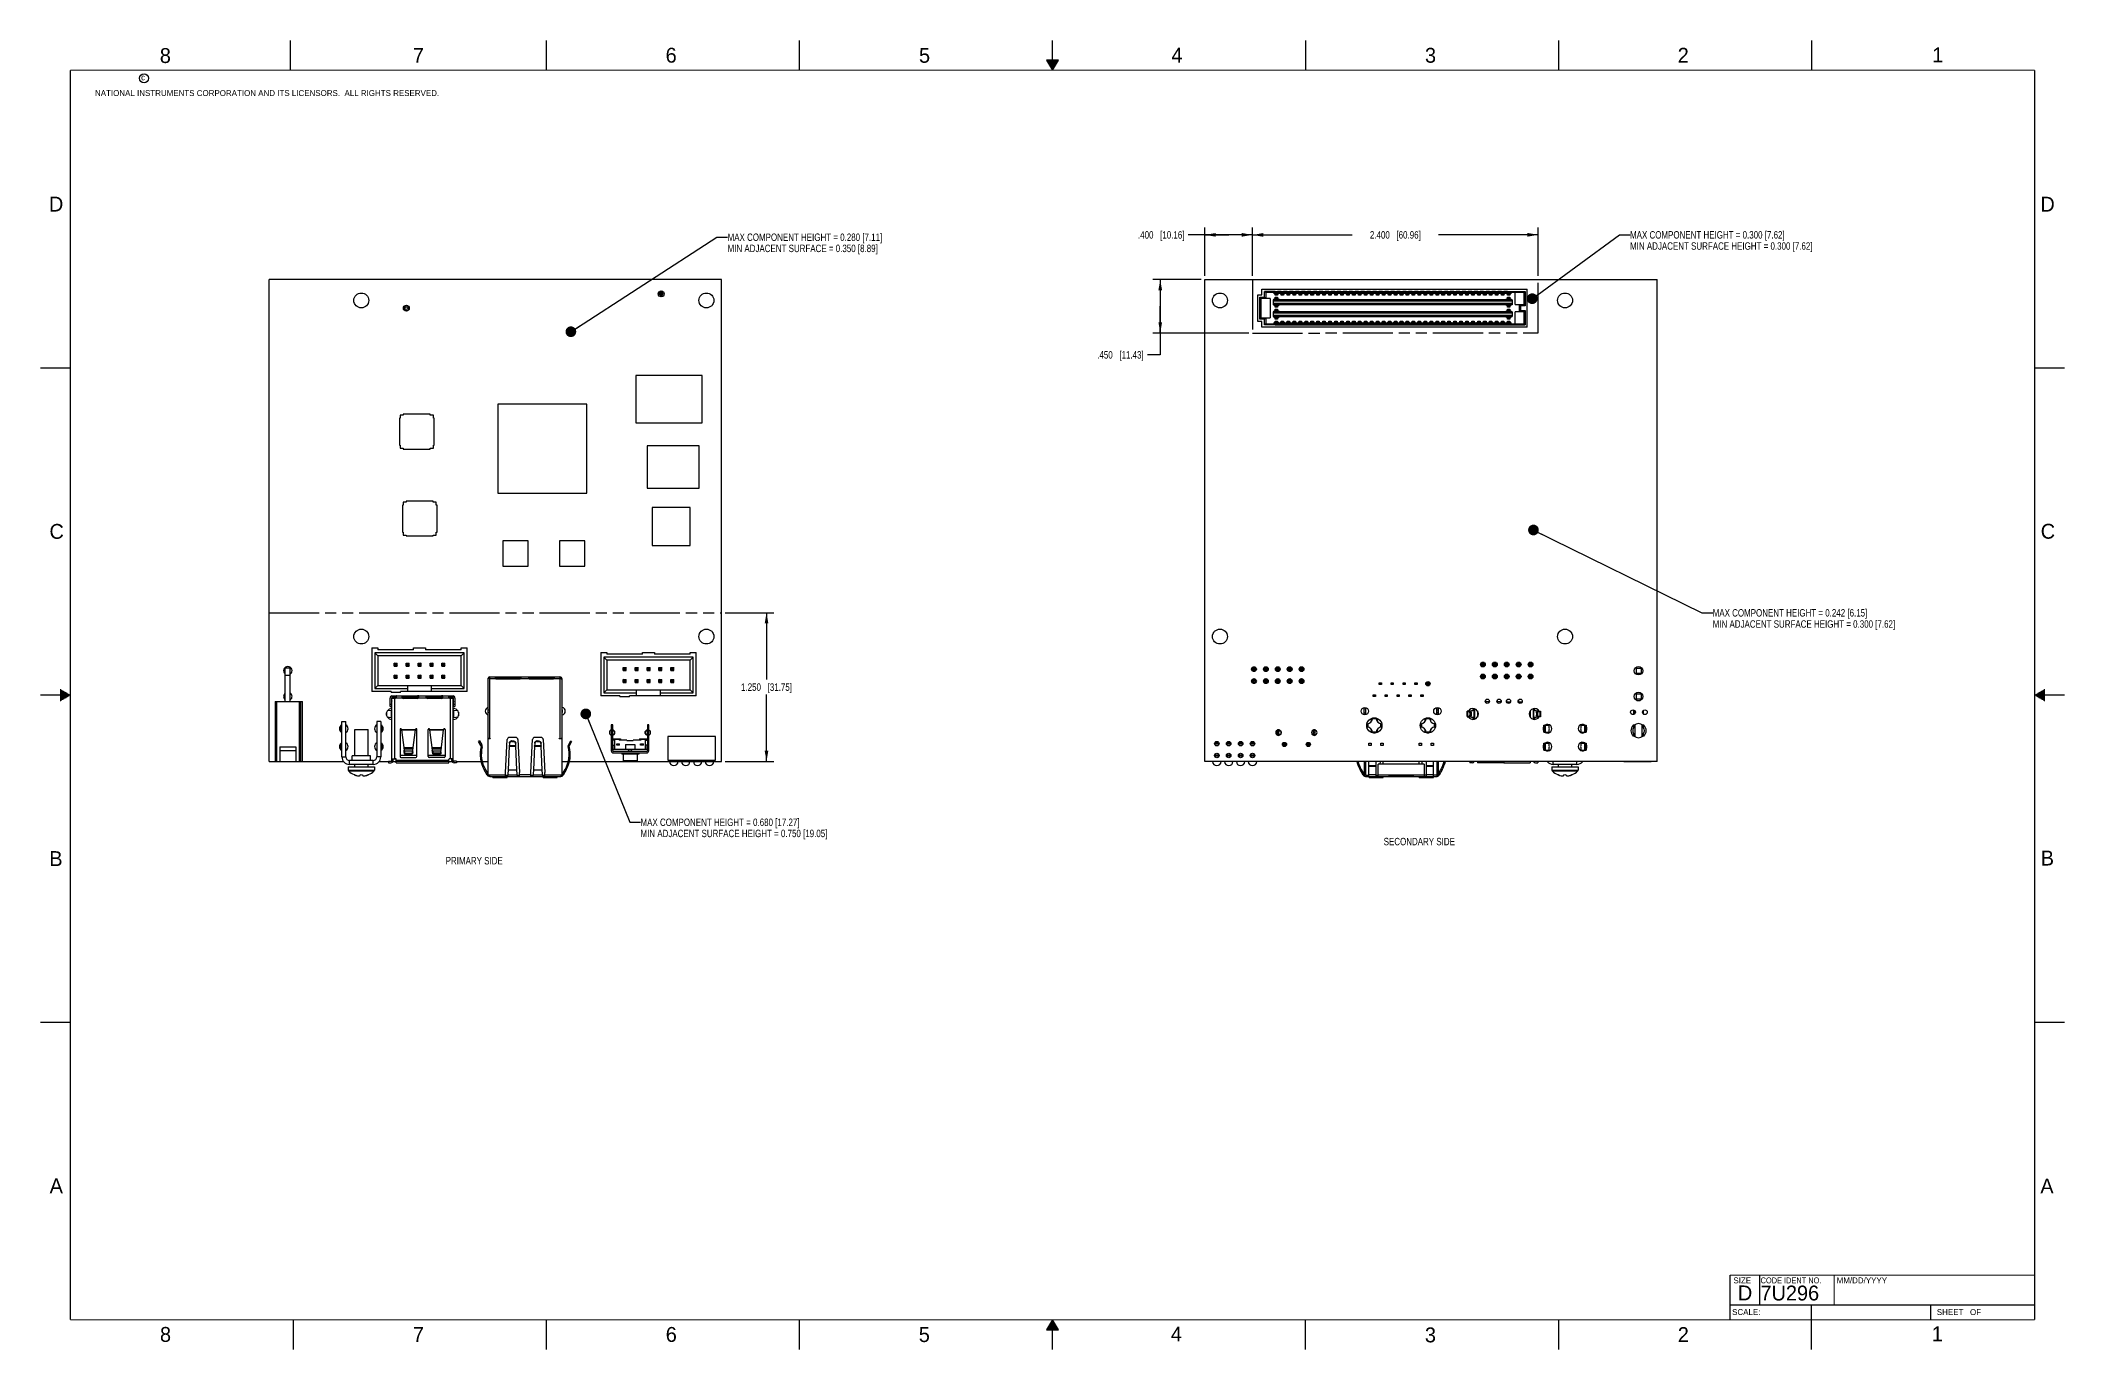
# Model space of a CAD drawing. Header units: inches. Extents: x 0 to 34, y 0 to 22.
import ezdxf

# ---------------------------------------------------------------- set-up
doc = ezdxf.new("R2010")
doc.units = ezdxf.units.IN
doc.header["$LTSCALE"] = 1.87
doc.header["$MEASUREMENT"] = 0
doc.linetypes.add('PHANTOM', pattern=[0.8, 0.45, -0.05, 0.1, -0.05, 0.1, -0.05])
doc.layers.get('0').update_dxf_attribs({"linetype": 'CONTINUOUS'})
doc.layers.add('DETAIL', color=7, linetype='CONTINUOUS')
doc.layers.add('DIMENSIONS', color=7, linetype='CONTINUOUS')
doc.styles.get("Standard").update_dxf_attribs({"font": 'txt', "width": 0.8})
doc.styles.add('TEXTSTYLE_2', font='txt')
doc.styles.add('TEXTSTYLE_3', font='txt', dxfattribs={"width": 0.9})
doc.dimstyles.new('DIMSTYLE_1', dxfattribs={"dimtxt": 0.125, "dimasz": 0.18, "dimexe": 0.125, "dimexo": 0.0625, "dimgap": 0.0625, "dimtad": 0, "dimtih": 1, "dimtoh": 1, "dimdec": 3, "dimlfac": 0.5, "dimzin": 4, "dimdsep": 46, "dimtxsty": 'STANDARD', "dimblk": '_FILLED', "dimblk1": '_FILLED', "dimblk2": '_FILLED', "dimcen": 0.09, "dimadec": 3, "dimazin": 1, "dimtp": 0.01, "dimtm": 0.01, "dimtfac": 1, "dimtdec": 3, "dimtofl": 0, "dimtmove": 0, "dimatfit": 3, "dimldrblk": '_FILLED', "dimfxl": 1, "dimtolj": 1, "dimtzin": 4, "dimarcsym": 0})
doc.dimstyles.get("Standard").update_dxf_attribs({"dimtxt": 0.125, "dimasz": 0.18, "dimexe": 0.125, "dimexo": 0.0625, "dimgap": 0.09, "dimtad": 0, "dimtih": 1, "dimtoh": 1, "dimzin": 4, "dimdsep": 46, "dimtxsty": 'STANDARD', "dimblk": '_FILLED', "dimblk1": '_FILLED', "dimblk2": '_FILLED', "dimcen": 0.09, "dimazin": 1, "dimtol": 1, "dimtp": 0.02, "dimtm": 0.02, "dimtfac": 1, "dimtofl": 0, "dimtmove": 0, "dimatfit": 3, "dimldrblk": '_FILLED', "dimfxl": 1, "dimtolj": 1, "dimtzin": 4, "dimarcsym": 0})

msp = doc.modelspace()

# ---------------------------------------------------------------- texts
at = {"color": 2, "linetype": 'CONTINUOUS', "attachment_point": 1, "line_spacing_factor": 0.9}
for s, insert, char_height, width, style in [('8', (2.0046, 21.8713), 0.25, 0.25, 'TEXTSTYLE_2'), ('7', (6.2556, 21.8743), 0.25, 0.25, 'TEXTSTYLE_2'), ('6', (10.5012, 21.8772), 0.25, 0.25, 'TEXTSTYLE_2'), ('5', (14.7577, 21.8747), 0.25, 0.25, 'TEXTSTYLE_2'), ('4', (18.9977, 21.8777), 0.25, 0.25, 'TEXTSTYLE_2'), ('3', (23.257, 21.8759), 0.25, 0.25, 'TEXTSTYLE_2'), ('2', (27.5025, 21.8762), 0.25, 0.25, 'TEXTSTYLE_2'), ('1', (31.7781, 21.8826), 0.25, 0.25, 'TEXTSTYLE_2'), ('NATIONAL INSTRUMENTS CORPORATION AND ITS LICENSORS.  ALL RIGHTS RESERVED.', (0.9162, 21.1657), 0.1, 7.3, 'TEXTSTYLE_2'), ('c', (1.6902, 21.4305), 0.1, 0.1, 'TEXTSTYLE_2'), ('D', (0.1424, 19.375), 0.25, 0.25, 'TEXTSTYLE_2'), ('D', (33.5947, 19.3736), 0.25, 0.25, 'TEXTSTYLE_2'), ('C', (0.1508, 13.8746), 0.25, 0.25, 'TEXTSTYLE_2'), ('C', (33.6004, 13.8767), 0.25, 0.25, 'TEXTSTYLE_2'), ('B', (0.1484, 8.3757), 0.25, 0.25, 'TEXTSTYLE_2'), ('B', (33.6006, 8.3845), 0.25, 0.25, 'TEXTSTYLE_2'), ('A', (0.1541, 2.8761), 0.25, 0.25, 'TEXTSTYLE_2'), ('A', (33.5939, 2.8728), 0.25, 0.25, 'TEXTSTYLE_2'), ('SIZE', (28.4379, 1.2118), 0.1, 0.4, 'TEXTSTYLE_2'), ('CODE IDENT NO.', (28.8949, 1.2115), 0.1, 1.26, 'TEXTSTYLE_3'), ('MM/DD/YYYY', (30.1721, 1.2121), 0.1, 1, 'TEXTSTYLE_2'), ('SCALE:', (28.4164, 0.6806), 0.1, 0.6, 'TEXTSTYLE_2'), ('SHEET   OF', (31.8549, 0.6795), 0.1, 1, 'TEXTSTYLE_2'), ('8', (2.0074, 0.3791), 0.25, 0.25, 'TEXTSTYLE_2'), ('7', (6.2553, 0.3787), 0.25, 0.25, 'TEXTSTYLE_2'), ('6', (10.5033, 0.3784), 0.25, 0.25, 'TEXTSTYLE_2'), ('5', (14.754, 0.3762), 0.25, 0.25, 'TEXTSTYLE_2'), ('4', (18.9884, 0.3869), 0.25, 0.25, 'TEXTSTYLE_2'), ('3', (23.2555, 0.371), 0.25, 0.25, 'TEXTSTYLE_2'), ('2', (27.5035, 0.3763), 0.25, 0.25, 'TEXTSTYLE_2'), ('1', (31.7706, 0.389), 0.25, 0.25, 'TEXTSTYLE_2')]:
    msp.add_mtext(s, dxfattribs=dict(at, insert=insert, char_height=char_height, width=width, style=style))
at = {"color": 7, "linetype": 'CONTINUOUS', "char_height": 0.25, "attachment_point": 1, "line_spacing_factor": 0.9, "style": 'TEXTSTYLE_2'}
for s, insert, width in [('D  ', (28.5128, 1.0764), 0.75), ('7U296', (28.8928, 1.0745), 1.25)]:
    msp.add_mtext(s, dxfattribs=dict(at, insert=insert, width=width))
at = {"layer": 'DETAIL', "color": 2, "linetype": 'CONTINUOUS', "char_height": 0.125, "attachment_point": 1, "line_spacing_factor": 0.9}
for s, insert, width in [('MAX COMPONENT HEIGHT = 0.280 [7.11]\\PMIN ADJACENT SURFACE = 0.350 [8.89]', (11.5423, 18.7556), 3.5), ('MAX COMPONENT HEIGHT = 0.300 [7.62]\\PMIN ADJACENT SURFACE HEIGHT = 0.300 [7.62]', (26.7018, 18.7955), 4.2), ('MAX COMPONENT HEIGHT = 0.242 [6.15]\\PMIN ADJACENT SURFACE HEIGHT = 0.300 [7.62] ', (28.0899, 12.4432), 4.3), ('MAX COMPONENT HEIGHT = 0.680 [17.27]\\PMIN ADJACENT SURFACE HEIGHT = 0.750 [19.05]', (10.0794, 8.9235), 4.3), ('SECONDARY SIDE', (22.5633, 8.5993), 1.4), ('PRIMARY SIDE', (6.8069, 8.2774), 1.2)]:
    msp.add_mtext(s, dxfattribs=dict(at, insert=insert, width=width))

# ---------------------------------------------------------------- blocks, each defined once
blk = doc.blocks.new('_FILLED')
at = {"color": 0, "linetype": 'BYBLOCK'}
blk.add_solid([(0, 0), (-1, 0.17), (-1, -0.17)], dxfattribs=at)
blk = doc.blocks.new('*D0')
at = {"layer": 'DIMENSIONS', "color": 2, "linetype": 'CONTINUOUS'}
for p, q in [((19.497, 17.983), (18.685, 17.983)), ((18.81, 17.983), (18.81, 17.533)), ((18.81, 17.083), (18.81, 17.533)), ((18.81, 17.533), (18.81, 16.716)), ((20.297, 17.083), (18.685, 17.083)), ((18.81, 16.716), (18.595, 16.716))]:
    blk.add_line(p, q, dxfattribs=at)
at = {"layer": 'DIMENSIONS', "color": 2, "linetype": 'CONTINUOUS', "xscale": 0.18, "yscale": 0.18, "zscale": 0.18}
for p, rotation in [((18.81, 17.983), 90), ((18.81, 17.083), 270)]:
    blk.add_blockref('_FILLED', p, dxfattribs=dict(at, rotation=rotation))
at = {"layer": 'DIMENSIONS', "color": 2, "linetype": 'CONTINUOUS', "insert": (18.532, 16.779), "char_height": 0.125, "width": 1.225, "attachment_point": 3, "line_spacing_factor": 0.9}
blk.add_mtext('.450{\\ftxt.shx;\\W1.000000;\\H0.125000; }[11.43]', dxfattribs=at)
blk = doc.blocks.new('*D1')
at = {"layer": 'DIMENSIONS', "color": 2, "linetype": 'CONTINUOUS'}
for p, q in [((11.501, 12.383), (12.321, 12.383)), ((12.196, 12.383), (12.196, 11.258)), ((12.196, 9.883), (12.196, 11.008)), ((11.501, 9.883), (12.321, 9.883))]:
    blk.add_line(p, q, dxfattribs=at)
at = {"layer": 'DIMENSIONS', "color": 2, "linetype": 'CONTINUOUS', "xscale": 0.18, "yscale": 0.18, "zscale": 0.18}
for p, rotation in [((12.196, 12.383), 90), ((12.196, 9.883), 270)]:
    blk.add_blockref('_FILLED', p, dxfattribs=dict(at, rotation=rotation))
at = {"layer": 'DIMENSIONS', "color": 2, "linetype": 'CONTINUOUS', "insert": (12.196, 11.195), "char_height": 0.125, "width": 1.325, "attachment_point": 2, "line_spacing_factor": 0.9}
blk.add_mtext('1.250{\\ftxt.shx;\\W1.000000;\\H0.125000; }[31.75]', dxfattribs=at)
blk = doc.blocks.new('*D2')
at = {"layer": 'DIMENSIONS', "color": 2, "linetype": 'CONTINUOUS'}
for p, q in [((19.96, 18.733), (19.28, 18.733)), ((19.56, 18.045), (19.56, 18.858)), ((19.56, 18.733), (19.96, 18.733)), ((20.36, 18.733), (19.96, 18.733)), ((20.36, 18.046), (20.36, 18.858))]:
    blk.add_line(p, q, dxfattribs=at)
at = {"layer": 'DIMENSIONS', "color": 2, "linetype": 'CONTINUOUS', "xscale": 0.18, "yscale": 0.18, "zscale": 0.18, "rotation": 180}
blk.add_blockref('_FILLED', (19.56, 18.733), dxfattribs=at)
at = {"layer": 'DIMENSIONS', "color": 2, "linetype": 'CONTINUOUS', "xscale": 0.18, "yscale": 0.18, "zscale": 0.18}
blk.add_blockref('_FILLED', (20.36, 18.733), dxfattribs=at)
at = {"layer": 'DIMENSIONS', "color": 2, "linetype": 'CONTINUOUS', "insert": (19.217, 18.795), "char_height": 0.125, "width": 1.225, "attachment_point": 3, "line_spacing_factor": 0.9}
blk.add_mtext('.400{\\ftxt.shx;\\W1.000000;\\H0.125000; }[10.16]', dxfattribs=at)
blk = doc.blocks.new('*D3')
at = {"layer": 'DIMENSIONS', "color": 2, "linetype": 'CONTINUOUS'}
for p, q in [((20.36, 18.046), (20.359, 18.857)), ((20.359, 18.732), (22.034, 18.733)), ((25.159, 18.734), (23.484, 18.733)), ((25.16, 18.047), (25.159, 18.859))]:
    blk.add_line(p, q, dxfattribs=at)
at = {"layer": 'DIMENSIONS', "color": 2, "linetype": 'CONTINUOUS', "xscale": 0.18, "yscale": 0.18, "zscale": 0.18}
for p, rotation in [((20.359, 18.732), 180.0172266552), ((25.159, 18.734), 0.0172266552)]:
    blk.add_blockref('_FILLED', p, dxfattribs=dict(at, rotation=rotation))
at = {"layer": 'DIMENSIONS', "color": 2, "linetype": 'CONTINUOUS', "insert": (22.759, 18.795), "char_height": 0.125, "width": 1.325, "attachment_point": 2, "line_spacing_factor": 0.9}
blk.add_mtext('2.400{\\ftxt.shx;\\W1.000000;\\H0.125000; }[60.96]', dxfattribs=at)

# ---------------------------------------------------------------- dimensions: what is measured, and where the dimension line sits
at = {"layer": 'DIMENSIONS', "color": 2, "linetype": 'CONTINUOUS'}
dim = msp.add_linear_dim(base=(20.3595, 18.733), p1=(19.5599, 17.983), p2=(20.3595, 17.9835), dimstyle='DIMSTYLE_1', dxfattribs=at)
dim.commit()
dim.dimension.update_dxf_attribs({"geometry": '*D2', "text_midpoint": (18.6045, 18.733), "dimtype": 160})
for base, p1, p2, angle, picture, middle in [((25.1593, 18.7337), (20.3595, 17.9835), (25.1595, 17.985), 0.01723, '*D3', (22.7593, 18.733)), ((18.8099, 17.0833), (19.5599, 17.983), (20.3598, 17.0833), 270, '*D0', (17.9196, 16.7165)), ((12.1958, 12.3829), (11.439, 9.883), (11.4388, 12.3829), 90, '*D1', (12.1958, 11.1329))]:
    dim = msp.add_linear_dim(base=base, p1=p1, p2=p2, angle=angle, dimstyle='DIMSTYLE_1', dxfattribs=at)
    dim.commit()
    dim.dimension.update_dxf_attribs({"geometry": picture, "text_midpoint": middle, "dimtype": 160})

# ---------------------------------------------------------------- linework, layer by layer
at = {"color": 2, "linetype": 'CONTINUOUS'}
for p, q in [((4.2, 21.5), (4.2, 22)), ((8.5, 21.5), (8.5, 22)), ((12.75, 21.5), (12.75, 22)), ((17, 21.5), (17, 22)), ((21.25, 22), (21.25, 21.5)), ((25.5, 22), (25.5, 21.5)), ((29.75, 22), (29.75, 21.5)), ((16.902, 21.6697), (17, 21.5)), ((17.098, 21.6697), (16.902, 21.6697)), ((16.9076, 21.66), (17.0924, 21.66)), ((16.9134, 21.65), (17.0866, 21.65)), ((16.9192, 21.64), (17.0808, 21.64)), ((16.925, 21.63), (17.0751, 21.63)), ((16.9307, 21.62), (17.0693, 21.62)), ((16.9365, 21.61), (17.0635, 21.61)), ((16.9423, 21.6), (17.0578, 21.6)), ((16.9481, 21.59), (17.052, 21.59)), ((16.9538, 21.58), (17.0462, 21.58)), ((16.9596, 21.57), (17.0404, 21.57)), ((16.9654, 21.56), (17.0347, 21.56)), ((16.9712, 21.55), (17.0289, 21.55)), ((16.9769, 21.54), (17.0231, 21.54)), ((16.9827, 21.53), (17.0173, 21.53)), ((16.9885, 21.52), (17.0116, 21.52)), ((16.9942, 21.51), (17.0058, 21.51)), ((17, 21.5), (17.098, 21.6697)), ((0, 16.5), (0.5, 16.5)), ((33.5, 16.5), (34, 16.5)), ((0.5, 11), (0, 11)), ((0.3303, 11.09), (0.3441, 11.09)), ((0.3303, 11.08), (0.3614, 11.08)), ((0.3303, 11.07), (0.3788, 11.07)), ((0.3303, 11.06), (0.3961, 11.06)), ((0.3303, 11.05), (0.4134, 11.05)), ((0.3303, 11.04), (0.4307, 11.04)), ((0.3303, 11.03), (0.448, 11.03)), ((0.3303, 11.02), (0.4654, 11.02)), ((0.3303, 11.01), (0.4827, 11.01)), ((0.3303, 10.99), (0.4827, 10.99)), ((0.3303, 10.98), (0.4654, 10.98)), ((0.3303, 10.97), (0.448, 10.97)), ((0.3303, 10.96), (0.4307, 10.96)), ((0.3303, 10.95), (0.4134, 10.95)), ((0.3303, 10.94), (0.3961, 10.94)), ((0.3303, 10.93), (0.3788, 10.93)), ((0.3303, 10.92), (0.3614, 10.92)), ((0.3303, 10.91), (0.3441, 10.91)), ((34, 11), (33.5, 11)), ((33.5173, 11.01), (33.6697, 11.01)), ((33.5173, 10.99), (33.6697, 10.99)), ((33.5347, 11.02), (33.6697, 11.02)), ((33.5347, 10.98), (33.6697, 10.98)), ((33.552, 11.03), (33.6697, 11.03)), ((33.552, 10.97), (33.6697, 10.97)), ((33.5693, 11.04), (33.6697, 11.04)), ((33.5693, 10.96), (33.6697, 10.96)), ((33.5866, 11.05), (33.6697, 11.05)), ((33.5866, 10.95), (33.6697, 10.95)), ((33.6039, 11.06), (33.6697, 11.06)), ((33.6039, 10.94), (33.6697, 10.94)), ((33.6213, 11.07), (33.6697, 11.07)), ((33.6213, 10.93), (33.6697, 10.93)), ((33.6386, 11.08), (33.6697, 11.08)), ((33.6386, 10.92), (33.6697, 10.92)), ((33.6559, 11.09), (33.6697, 11.09)), ((33.6559, 10.91), (33.6697, 10.91)), ((0, 5.5), (0.5, 5.5)), ((33.5, 5.5), (34, 5.5)), ((4.25, 0), (4.25, 0.5)), ((8.5, 0), (8.5, 0.5)), ((12.75, 0), (12.75, 0.5)), ((17, 0.5), (16.902, 0.3303)), ((16.9134, 0.35), (17.0866, 0.35)), ((16.9192, 0.36), (17.0808, 0.36)), ((16.925, 0.37), (17.0751, 0.37)), ((16.9307, 0.38), (17.0693, 0.38)), ((16.9365, 0.39), (17.0635, 0.39)), ((16.9423, 0.4), (17.0578, 0.4)), ((16.9481, 0.41), (17.052, 0.41)), ((16.9538, 0.42), (17.0462, 0.42)), ((16.9596, 0.43), (17.0404, 0.43)), ((16.9654, 0.44), (17.0347, 0.44)), ((16.9712, 0.45), (17.0289, 0.45)), ((16.9769, 0.46), (17.0231, 0.46)), ((16.9827, 0.47), (17.0173, 0.47)), ((16.9885, 0.48), (17.0116, 0.48)), ((16.9942, 0.49), (17.0058, 0.49)), ((17.098, 0.3303), (17, 0.5)), ((17, 0), (17, 0.5)), ((21.25, 0), (21.25, 0.5)), ((25.5, 0.5), (25.5, 0)), ((29.75, 0), (29.75, 0.5)), ((16.902, 0.3303), (17.098, 0.3303)), ((16.9076, 0.34), (17.0924, 0.34))]:
    msp.add_line(p, q, dxfattribs=at)
at = {"color": 7, "linetype": 'CONTINUOUS'}
for p, q in [((3.839, 9.883), (3.839, 17.983)), ((11.439, 17.983), (3.839, 17.983)), ((10.3826, 17.7628), (10.3826, 17.7188)), ((10.4197, 17.7744), (10.3983, 17.7468)), ((10.3983, 17.7468), (10.4127, 17.7425)), ((10.3983, 17.7345), (10.4197, 17.7069)), ((10.4189, 17.7406), (10.3984, 17.7346)), ((10.4127, 17.7425), (10.4168, 17.7413)), ((10.4168, 17.7413), (10.4189, 17.7406)), ((10.4276, 17.7519), (10.4189, 17.7406)), ((10.4189, 17.7406), (10.4276, 17.7294)), ((10.4213, 17.77), (10.4197, 17.7744)), ((10.4197, 17.7069), (10.4243, 17.72)), ((10.4276, 17.7519), (10.4213, 17.77)), ((10.4243, 17.72), (10.4268, 17.7269)), ((10.4363, 17.7406), (10.4276, 17.7519)), ((10.4276, 17.7294), (10.4363, 17.7406)), ((10.4276, 17.7294), (10.434, 17.7113)), ((10.4309, 17.7613), (10.4285, 17.7544)), ((10.4355, 17.7744), (10.4309, 17.7613)), ((10.434, 17.7113), (10.4355, 17.7069)), ((10.4569, 17.7468), (10.4355, 17.7744)), ((10.4355, 17.7069), (10.4569, 17.7345)), ((10.4363, 17.7406), (10.4568, 17.7467)), ((10.4384, 17.74), (10.4363, 17.7406)), ((10.4425, 17.7388), (10.4384, 17.74)), ((10.4569, 17.7345), (10.4425, 17.7388)), ((11.439, 9.883), (11.439, 17.983)), ((19.5599, 9.883), (19.5599, 17.983)), ((19.5599, 17.983), (27.1599, 17.983)), ((20.4502, 17.2766), (20.4502, 17.7246)), ((20.4502, 17.7246), (20.5162, 17.7246)), ((20.4822, 17.3166), (20.4822, 17.6846)), ((20.5022, 17.6646), (20.4822, 17.6846)), ((20.4822, 17.6846), (20.5622, 17.6846)), ((20.5162, 17.7246), (20.5162, 17.8216)), ((20.5162, 17.8216), (24.9742, 17.8216)), ((20.5622, 17.6846), (20.5622, 17.7816)), ((20.5822, 17.7616), (20.5622, 17.7816)), ((20.7422, 17.7816), (20.5622, 17.7816)), ((20.5822, 17.6646), (20.5622, 17.6846)), ((20.5822, 17.7616), (20.5822, 17.6646)), ((24.9222, 17.7616), (20.5822, 17.7616)), ((20.7242, 17.7436), (20.7242, 17.7576)), ((20.7242, 17.7576), (20.7402, 17.7576)), ((20.7402, 17.7436), (20.7242, 17.7436)), ((20.7402, 17.7613), (20.7402, 17.7356)), ((20.7402, 17.7506), (20.7842, 17.7506)), ((20.7842, 17.7387), (20.7402, 17.7387)), ((20.7842, 17.7356), (20.7402, 17.7356)), ((20.7422, 17.7616), (20.7422, 17.7836)), ((20.7422, 17.7836), (20.7822, 17.7836)), ((20.7822, 17.7716), (20.7422, 17.7716)), ((20.7422, 17.7691), (20.7822, 17.7691)), ((20.7422, 17.7176), (20.7422, 17.7356)), ((20.7822, 17.7236), (20.7422, 17.7236)), ((20.7822, 17.7176), (20.7422, 17.7176)), ((20.7422, 17.6656), (20.7422, 17.6836)), ((20.7422, 17.6836), (20.7822, 17.6836)), ((20.7822, 17.7836), (20.7822, 17.7616)), ((20.8422, 17.7816), (20.7822, 17.7816)), ((20.7822, 17.7356), (20.7822, 17.7176)), ((20.7822, 17.6836), (20.7822, 17.6656)), ((20.7842, 17.7613), (20.7842, 17.7356)), ((20.7842, 17.7576), (20.8002, 17.7576)), ((20.8002, 17.7436), (20.7842, 17.7436)), ((20.8002, 17.7576), (20.8002, 17.7436)), ((20.8242, 17.7436), (20.8242, 17.7576)), ((20.8242, 17.7576), (20.8402, 17.7576)), ((20.8402, 17.7436), (20.8242, 17.7436)), ((20.8402, 17.7613), (20.8402, 17.7356)), ((20.8402, 17.7506), (20.8842, 17.7506)), ((20.8842, 17.7387), (20.8402, 17.7387)), ((20.8842, 17.7356), (20.8402, 17.7356)), ((20.8422, 17.7616), (20.8422, 17.7836)), ((20.8422, 17.7836), (20.8822, 17.7836)), ((20.8822, 17.7716), (20.8422, 17.7716)), ((20.8422, 17.7691), (20.8822, 17.7691)), ((20.8422, 17.7176), (20.8422, 17.7356)), ((20.8822, 17.7236), (20.8422, 17.7236)), ((20.8822, 17.7176), (20.8422, 17.7176)), ((20.8822, 17.7836), (20.8822, 17.7616)), ((20.9422, 17.7816), (20.8822, 17.7816)), ((20.8822, 17.7356), (20.8822, 17.7176)), ((20.8842, 17.7613), (20.8842, 17.7356)), ((20.8842, 17.7576), (20.9002, 17.7576)), ((20.9002, 17.7436), (20.8842, 17.7436)), ((20.9002, 17.7576), (20.9002, 17.7436)), ((20.9242, 17.7436), (20.9242, 17.7576)), ((20.9242, 17.7576), (20.9402, 17.7576)), ((20.9402, 17.7436), (20.9242, 17.7436)), ((20.9402, 17.7613), (20.9402, 17.7356)), ((20.9402, 17.7506), (20.9842, 17.7506)), ((20.9842, 17.7387), (20.9402, 17.7387)), ((20.9842, 17.7356), (20.9402, 17.7356)), ((20.9422, 17.7616), (20.9422, 17.7836)), ((20.9422, 17.7836), (20.9822, 17.7836)), ((20.9822, 17.7716), (20.9422, 17.7716)), ((20.9422, 17.7691), (20.9822, 17.7691)), ((20.9422, 17.7176), (20.9422, 17.7356)), ((20.9822, 17.7236), (20.9422, 17.7236)), ((20.9822, 17.7176), (20.9422, 17.7176)), ((20.9822, 17.7836), (20.9822, 17.7616)), ((21.0422, 17.7816), (20.9822, 17.7816)), ((20.9822, 17.7356), (20.9822, 17.7176)), ((20.9842, 17.7613), (20.9842, 17.7356)), ((20.9842, 17.7576), (21.0002, 17.7576)), ((21.0002, 17.7436), (20.9842, 17.7436)), ((21.0002, 17.7576), (21.0002, 17.7436)), ((21.0242, 17.7436), (21.0242, 17.7576)), ((21.0242, 17.7576), (21.0402, 17.7576)), ((21.0402, 17.7436), (21.0242, 17.7436)), ((21.0402, 17.7613), (21.0402, 17.7356)), ((21.0402, 17.7506), (21.0842, 17.7506)), ((21.0842, 17.7387), (21.0402, 17.7387)), ((21.0842, 17.7356), (21.0402, 17.7356)), ((21.0422, 17.7616), (21.0422, 17.7836)), ((21.0422, 17.7836), (21.0822, 17.7836)), ((21.0822, 17.7716), (21.0422, 17.7716)), ((21.0422, 17.7691), (21.0822, 17.7691)), ((21.0422, 17.7176), (21.0422, 17.7356)), ((21.0822, 17.7236), (21.0422, 17.7236)), ((21.0822, 17.7176), (21.0422, 17.7176)), ((21.0822, 17.7836), (21.0822, 17.7616)), ((21.1422, 17.7816), (21.0822, 17.7816)), ((21.0822, 17.7356), (21.0822, 17.7176)), ((21.0842, 17.7613), (21.0842, 17.7356)), ((21.0842, 17.7576), (21.1002, 17.7576)), ((21.1002, 17.7436), (21.0842, 17.7436)), ((21.1002, 17.7576), (21.1002, 17.7436)), ((21.1242, 17.7436), (21.1242, 17.7576)), ((21.1242, 17.7576), (21.1402, 17.7576)), ((21.1402, 17.7436), (21.1242, 17.7436)), ((21.1402, 17.7613), (21.1402, 17.7356)), ((21.1402, 17.7506), (21.1842, 17.7506)), ((21.1842, 17.7387), (21.1402, 17.7387)), ((21.1842, 17.7356), (21.1402, 17.7356)), ((21.1422, 17.7616), (21.1422, 17.7836)), ((21.1422, 17.7836), (21.1822, 17.7836)), ((21.1822, 17.7716), (21.1422, 17.7716)), ((21.1422, 17.7691), (21.1822, 17.7691)), ((21.1422, 17.7176), (21.1422, 17.7356)), ((21.1822, 17.7236), (21.1422, 17.7236)), ((21.1822, 17.7176), (21.1422, 17.7176)), ((21.1822, 17.7836), (21.1822, 17.7616)), ((21.2422, 17.7816), (21.1822, 17.7816)), ((21.1822, 17.7356), (21.1822, 17.7176)), ((21.1842, 17.7613), (21.1842, 17.7356)), ((21.1842, 17.7576), (21.2002, 17.7576)), ((21.2002, 17.7436), (21.1842, 17.7436)), ((21.2002, 17.7576), (21.2002, 17.7436)), ((21.2242, 17.7436), (21.2242, 17.7576)), ((21.2242, 17.7576), (21.2402, 17.7576)), ((21.2402, 17.7436), (21.2242, 17.7436)), ((21.2402, 17.7613), (21.2402, 17.7356)), ((21.2402, 17.7506), (21.2842, 17.7506)), ((21.2842, 17.7387), (21.2402, 17.7387)), ((21.2842, 17.7356), (21.2402, 17.7356)), ((21.2422, 17.7616), (21.2422, 17.7836)), ((21.2422, 17.7836), (21.2822, 17.7836)), ((21.2822, 17.7716), (21.2422, 17.7716)), ((21.2422, 17.7691), (21.2822, 17.7691)), ((21.2422, 17.7176), (21.2422, 17.7356)), ((21.2822, 17.7236), (21.2422, 17.7236)), ((21.2822, 17.7176), (21.2422, 17.7176)), ((21.2822, 17.7836), (21.2822, 17.7616)), ((21.3422, 17.7816), (21.2822, 17.7816)), ((21.2822, 17.7356), (21.2822, 17.7176)), ((21.2842, 17.7613), (21.2842, 17.7356)), ((21.2842, 17.7576), (21.3002, 17.7576)), ((21.3002, 17.7436), (21.2842, 17.7436)), ((21.3002, 17.7576), (21.3002, 17.7436)), ((21.3242, 17.7436), (21.3242, 17.7576)), ((21.3242, 17.7576), (21.3402, 17.7576)), ((21.3402, 17.7436), (21.3242, 17.7436)), ((21.3402, 17.7613), (21.3402, 17.7356)), ((21.3402, 17.7506), (21.3842, 17.7506)), ((21.3842, 17.7387), (21.3402, 17.7387)), ((21.3842, 17.7356), (21.3402, 17.7356)), ((21.3422, 17.7616), (21.3422, 17.7836)), ((21.3422, 17.7836), (21.3822, 17.7836)), ((21.3822, 17.7716), (21.3422, 17.7716)), ((21.3422, 17.7691), (21.3822, 17.7691)), ((21.3422, 17.7176), (21.3422, 17.7356)), ((21.3822, 17.7236), (21.3422, 17.7236)), ((21.3822, 17.7176), (21.3422, 17.7176)), ((21.3822, 17.7836), (21.3822, 17.7616)), ((21.4422, 17.7816), (21.3822, 17.7816)), ((21.3822, 17.7356), (21.3822, 17.7176)), ((21.3842, 17.7613), (21.3842, 17.7356)), ((21.3842, 17.7576), (21.4002, 17.7576)), ((21.4002, 17.7436), (21.3842, 17.7436)), ((21.4002, 17.7576), (21.4002, 17.7436)), ((21.4242, 17.7436), (21.4242, 17.7576)), ((21.4242, 17.7576), (21.4402, 17.7576)), ((21.4402, 17.7436), (21.4242, 17.7436)), ((21.4402, 17.7613), (21.4402, 17.7356)), ((21.4402, 17.7506), (21.4842, 17.7506)), ((21.4842, 17.7387), (21.4402, 17.7387)), ((21.4842, 17.7356), (21.4402, 17.7356)), ((21.4422, 17.7616), (21.4422, 17.7836)), ((21.4422, 17.7836), (21.4822, 17.7836)), ((21.4822, 17.7716), (21.4422, 17.7716)), ((21.4422, 17.7691), (21.4822, 17.7691)), ((21.4422, 17.7176), (21.4422, 17.7356)), ((21.4822, 17.7236), (21.4422, 17.7236)), ((21.4822, 17.7176), (21.4422, 17.7176)), ((21.4822, 17.7836), (21.4822, 17.7616)), ((21.5422, 17.7816), (21.4822, 17.7816)), ((21.4822, 17.7356), (21.4822, 17.7176)), ((21.4842, 17.7613), (21.4842, 17.7356)), ((21.4842, 17.7576), (21.5002, 17.7576)), ((21.5002, 17.7436), (21.4842, 17.7436)), ((21.5002, 17.7576), (21.5002, 17.7436)), ((21.5242, 17.7436), (21.5242, 17.7576)), ((21.5242, 17.7576), (21.5402, 17.7576)), ((21.5402, 17.7436), (21.5242, 17.7436)), ((21.5402, 17.7613), (21.5402, 17.7356)), ((21.5402, 17.7506), (21.5842, 17.7506)), ((21.5842, 17.7387), (21.5402, 17.7387)), ((21.5842, 17.7356), (21.5402, 17.7356)), ((21.5422, 17.7616), (21.5422, 17.7836)), ((21.5422, 17.7836), (21.5822, 17.7836)), ((21.5822, 17.7716), (21.5422, 17.7716)), ((21.5422, 17.7691), (21.5822, 17.7691)), ((21.5422, 17.7176), (21.5422, 17.7356)), ((21.5822, 17.7236), (21.5422, 17.7236)), ((21.5822, 17.7176), (21.5422, 17.7176)), ((21.5822, 17.7836), (21.5822, 17.7616)), ((21.6422, 17.7816), (21.5822, 17.7816)), ((21.5822, 17.7356), (21.5822, 17.7176)), ((21.5842, 17.7613), (21.5842, 17.7356)), ((21.5842, 17.7576), (21.6002, 17.7576)), ((21.6002, 17.7436), (21.5842, 17.7436)), ((21.6002, 17.7576), (21.6002, 17.7436)), ((21.6242, 17.7436), (21.6242, 17.7576)), ((21.6242, 17.7576), (21.6402, 17.7576)), ((21.6402, 17.7436), (21.6242, 17.7436)), ((21.6402, 17.7613), (21.6402, 17.7356)), ((21.6402, 17.7506), (21.6842, 17.7506)), ((21.6842, 17.7387), (21.6402, 17.7387)), ((21.6842, 17.7356), (21.6402, 17.7356)), ((21.6422, 17.7616), (21.6422, 17.7836)), ((21.6422, 17.7836), (21.6822, 17.7836)), ((21.6822, 17.7716), (21.6422, 17.7716)), ((21.6422, 17.7691), (21.6822, 17.7691)), ((21.6422, 17.7176), (21.6422, 17.7356)), ((21.6822, 17.7236), (21.6422, 17.7236)), ((21.6822, 17.7176), (21.6422, 17.7176)), ((21.6822, 17.7836), (21.6822, 17.7616)), ((21.7422, 17.7816), (21.6822, 17.7816)), ((21.6822, 17.7356), (21.6822, 17.7176)), ((21.6842, 17.7613), (21.6842, 17.7356)), ((21.6842, 17.7576), (21.7002, 17.7576)), ((21.7002, 17.7436), (21.6842, 17.7436)), ((21.7002, 17.7576), (21.7002, 17.7436)), ((21.7242, 17.7436), (21.7242, 17.7576)), ((21.7242, 17.7576), (21.7402, 17.7576)), ((21.7402, 17.7436), (21.7242, 17.7436)), ((21.7402, 17.7613), (21.7402, 17.7356)), ((21.7402, 17.7506), (21.7842, 17.7506)), ((21.7842, 17.7387), (21.7402, 17.7387)), ((21.7842, 17.7356), (21.7402, 17.7356)), ((21.7422, 17.7616), (21.7422, 17.7836)), ((21.7422, 17.7836), (21.7822, 17.7836)), ((21.7822, 17.7716), (21.7422, 17.7716)), ((21.7422, 17.7691), (21.7822, 17.7691)), ((21.7422, 17.7176), (21.7422, 17.7356)), ((21.7822, 17.7236), (21.7422, 17.7236)), ((21.7822, 17.7176), (21.7422, 17.7176)), ((21.7822, 17.7836), (21.7822, 17.7616)), ((21.8422, 17.7816), (21.7822, 17.7816)), ((21.7822, 17.7356), (21.7822, 17.7176)), ((21.7842, 17.7613), (21.7842, 17.7356)), ((21.7842, 17.7576), (21.8002, 17.7576)), ((21.8002, 17.7436), (21.7842, 17.7436)), ((21.8002, 17.7576), (21.8002, 17.7436)), ((21.8242, 17.7436), (21.8242, 17.7576)), ((21.8242, 17.7576), (21.8402, 17.7576)), ((21.8402, 17.7436), (21.8242, 17.7436)), ((21.8402, 17.7613), (21.8402, 17.7356)), ((21.8402, 17.7506), (21.8842, 17.7506)), ((21.8842, 17.7387), (21.8402, 17.7387)), ((21.8842, 17.7356), (21.8402, 17.7356)), ((21.8422, 17.7616), (21.8422, 17.7836)), ((21.8422, 17.7836), (21.8822, 17.7836)), ((21.8822, 17.7716), (21.8422, 17.7716)), ((21.8422, 17.7691), (21.8822, 17.7691)), ((21.8422, 17.7176), (21.8422, 17.7356)), ((21.8822, 17.7236), (21.8422, 17.7236)), ((21.8822, 17.7176), (21.8422, 17.7176)), ((21.8822, 17.7836), (21.8822, 17.7616)), ((21.9422, 17.7816), (21.8822, 17.7816)), ((21.8822, 17.7356), (21.8822, 17.7176)), ((21.8842, 17.7613), (21.8842, 17.7356)), ((21.8842, 17.7576), (21.9002, 17.7576)), ((21.9002, 17.7436), (21.8842, 17.7436)), ((21.9002, 17.7576), (21.9002, 17.7436)), ((21.9242, 17.7436), (21.9242, 17.7576)), ((21.9242, 17.7576), (21.9402, 17.7576)), ((21.9402, 17.7436), (21.9242, 17.7436)), ((21.9402, 17.7613), (21.9402, 17.7356)), ((21.9402, 17.7506), (21.9842, 17.7506)), ((21.9842, 17.7387), (21.9402, 17.7387)), ((21.9842, 17.7356), (21.9402, 17.7356)), ((21.9422, 17.7616), (21.9422, 17.7836)), ((21.9422, 17.7836), (21.9822, 17.7836)), ((21.9822, 17.7716), (21.9422, 17.7716)), ((21.9422, 17.7691), (21.9822, 17.7691)), ((21.9422, 17.7176), (21.9422, 17.7356)), ((21.9822, 17.7236), (21.9422, 17.7236)), ((21.9822, 17.7176), (21.9422, 17.7176)), ((21.9822, 17.7836), (21.9822, 17.7616)), ((22.0422, 17.7816), (21.9822, 17.7816)), ((21.9822, 17.7356), (21.9822, 17.7176)), ((21.9842, 17.7613), (21.9842, 17.7356)), ((21.9842, 17.7576), (22.0002, 17.7576)), ((22.0002, 17.7436), (21.9842, 17.7436)), ((22.0002, 17.7576), (22.0002, 17.7436)), ((22.0242, 17.7436), (22.0242, 17.7576)), ((22.0242, 17.7576), (22.0402, 17.7576)), ((22.0402, 17.7436), (22.0242, 17.7436)), ((22.0402, 17.7613), (22.0402, 17.7356)), ((22.0402, 17.7506), (22.0842, 17.7506)), ((22.0842, 17.7387), (22.0402, 17.7387)), ((22.0842, 17.7356), (22.0402, 17.7356)), ((22.0422, 17.7616), (22.0422, 17.7836)), ((22.0422, 17.7836), (22.0822, 17.7836)), ((22.0822, 17.7716), (22.0422, 17.7716)), ((22.0422, 17.7691), (22.0822, 17.7691)), ((22.0422, 17.7176), (22.0422, 17.7356)), ((22.0822, 17.7236), (22.0422, 17.7236)), ((22.0822, 17.7176), (22.0422, 17.7176)), ((22.0822, 17.7836), (22.0822, 17.7616)), ((22.1422, 17.7816), (22.0822, 17.7816)), ((22.0822, 17.7356), (22.0822, 17.7176)), ((22.0842, 17.7613), (22.0842, 17.7356)), ((22.0842, 17.7576), (22.1002, 17.7576)), ((22.1002, 17.7436), (22.0842, 17.7436)), ((22.1002, 17.7576), (22.1002, 17.7436)), ((22.1242, 17.7436), (22.1242, 17.7576)), ((22.1242, 17.7576), (22.1402, 17.7576)), ((22.1402, 17.7436), (22.1242, 17.7436)), ((22.1402, 17.7613), (22.1402, 17.7356)), ((22.1402, 17.7506), (22.1842, 17.7506)), ((22.1842, 17.7387), (22.1402, 17.7387)), ((22.1842, 17.7356), (22.1402, 17.7356)), ((22.1422, 17.7616), (22.1422, 17.7836)), ((22.1422, 17.7836), (22.1822, 17.7836)), ((22.1822, 17.7716), (22.1422, 17.7716)), ((22.1422, 17.7691), (22.1822, 17.7691)), ((22.1422, 17.7176), (22.1422, 17.7356)), ((22.1822, 17.7236), (22.1422, 17.7236)), ((22.1822, 17.7176), (22.1422, 17.7176)), ((22.1822, 17.7836), (22.1822, 17.7616)), ((22.2422, 17.7816), (22.1822, 17.7816)), ((22.1822, 17.7356), (22.1822, 17.7176)), ((22.1842, 17.7613), (22.1842, 17.7356)), ((22.1842, 17.7576), (22.2002, 17.7576)), ((22.2002, 17.7436), (22.1842, 17.7436)), ((22.2002, 17.7576), (22.2002, 17.7436)), ((22.2242, 17.7436), (22.2242, 17.7576)), ((22.2242, 17.7576), (22.2402, 17.7576)), ((22.2402, 17.7436), (22.2242, 17.7436)), ((22.2402, 17.7613), (22.2402, 17.7356)), ((22.2402, 17.7506), (22.2842, 17.7506)), ((22.2842, 17.7387), (22.2402, 17.7387)), ((22.2842, 17.7356), (22.2402, 17.7356)), ((22.2422, 17.7616), (22.2422, 17.7836)), ((22.2422, 17.7836), (22.2822, 17.7836)), ((22.2822, 17.7716), (22.2422, 17.7716)), ((22.2422, 17.7691), (22.2822, 17.7691)), ((22.2422, 17.7176), (22.2422, 17.7356)), ((22.2822, 17.7236), (22.2422, 17.7236)), ((22.2822, 17.7176), (22.2422, 17.7176)), ((22.2822, 17.7836), (22.2822, 17.7616)), ((22.3422, 17.7816), (22.2822, 17.7816)), ((22.2822, 17.7356), (22.2822, 17.7176)), ((22.2842, 17.7613), (22.2842, 17.7356)), ((22.2842, 17.7576), (22.3002, 17.7576)), ((22.3002, 17.7436), (22.2842, 17.7436)), ((22.3002, 17.7576), (22.3002, 17.7436)), ((22.3242, 17.7436), (22.3242, 17.7576)), ((22.3242, 17.7576), (22.3402, 17.7576)), ((22.3402, 17.7436), (22.3242, 17.7436)), ((22.3402, 17.7613), (22.3402, 17.7356)), ((22.3402, 17.7506), (22.3842, 17.7506)), ((22.3842, 17.7387), (22.3402, 17.7387)), ((22.3842, 17.7356), (22.3402, 17.7356)), ((22.3422, 17.7616), (22.3422, 17.7836)), ((22.3422, 17.7836), (22.3822, 17.7836)), ((22.3822, 17.7716), (22.3422, 17.7716)), ((22.3422, 17.7691), (22.3822, 17.7691)), ((22.3422, 17.7176), (22.3422, 17.7356)), ((22.3822, 17.7236), (22.3422, 17.7236)), ((22.3822, 17.7176), (22.3422, 17.7176)), ((22.3822, 17.7836), (22.3822, 17.7616)), ((22.4422, 17.7816), (22.3822, 17.7816)), ((22.3822, 17.7356), (22.3822, 17.7176)), ((22.3842, 17.7613), (22.3842, 17.7356)), ((22.3842, 17.7576), (22.4002, 17.7576)), ((22.4002, 17.7436), (22.3842, 17.7436)), ((22.4002, 17.7576), (22.4002, 17.7436)), ((22.4242, 17.7436), (22.4242, 17.7576)), ((22.4242, 17.7576), (22.4402, 17.7576)), ((22.4402, 17.7436), (22.4242, 17.7436)), ((22.4402, 17.7613), (22.4402, 17.7356)), ((22.4402, 17.7506), (22.4842, 17.7506)), ((22.4842, 17.7387), (22.4402, 17.7387)), ((22.4842, 17.7356), (22.4402, 17.7356)), ((22.4422, 17.7616), (22.4422, 17.7836)), ((22.4422, 17.7836), (22.4822, 17.7836)), ((22.4822, 17.7716), (22.4422, 17.7716)), ((22.4422, 17.7691), (22.4822, 17.7691)), ((22.4422, 17.7176), (22.4422, 17.7356)), ((22.4822, 17.7236), (22.4422, 17.7236)), ((22.4822, 17.7176), (22.4422, 17.7176)), ((22.4822, 17.7836), (22.4822, 17.7616)), ((22.5422, 17.7816), (22.4822, 17.7816)), ((22.4822, 17.7356), (22.4822, 17.7176)), ((22.4842, 17.7613), (22.4842, 17.7356)), ((22.4842, 17.7576), (22.5002, 17.7576)), ((22.5002, 17.7436), (22.4842, 17.7436)), ((22.5002, 17.7576), (22.5002, 17.7436)), ((22.5242, 17.7436), (22.5242, 17.7576)), ((22.5242, 17.7576), (22.5402, 17.7576)), ((22.5402, 17.7436), (22.5242, 17.7436)), ((22.5402, 17.7613), (22.5402, 17.7356)), ((22.5402, 17.7506), (22.5842, 17.7506)), ((22.5842, 17.7387), (22.5402, 17.7387)), ((22.5842, 17.7356), (22.5402, 17.7356)), ((22.5422, 17.7616), (22.5422, 17.7836)), ((22.5422, 17.7836), (22.5822, 17.7836)), ((22.5822, 17.7716), (22.5422, 17.7716)), ((22.5422, 17.7691), (22.5822, 17.7691)), ((22.5422, 17.7176), (22.5422, 17.7356)), ((22.5822, 17.7236), (22.5422, 17.7236)), ((22.5822, 17.7176), (22.5422, 17.7176)), ((22.5822, 17.7836), (22.5822, 17.7616)), ((22.6422, 17.7816), (22.5822, 17.7816)), ((22.5822, 17.7356), (22.5822, 17.7176)), ((22.5842, 17.7613), (22.5842, 17.7356)), ((22.5842, 17.7576), (22.6002, 17.7576)), ((22.6002, 17.7436), (22.5842, 17.7436)), ((22.6002, 17.7576), (22.6002, 17.7436)), ((22.6242, 17.7436), (22.6242, 17.7576)), ((22.6242, 17.7576), (22.6402, 17.7576)), ((22.6402, 17.7436), (22.6242, 17.7436)), ((22.6402, 17.7613), (22.6402, 17.7356)), ((22.6402, 17.7506), (22.6842, 17.7506)), ((22.6842, 17.7387), (22.6402, 17.7387)), ((22.6842, 17.7356), (22.6402, 17.7356)), ((22.6422, 17.7616), (22.6422, 17.7836)), ((22.6422, 17.7836), (22.6822, 17.7836)), ((22.6822, 17.7716), (22.6422, 17.7716)), ((22.6422, 17.7691), (22.6822, 17.7691)), ((22.6422, 17.7176), (22.6422, 17.7356)), ((22.6822, 17.7236), (22.6422, 17.7236)), ((22.6822, 17.7176), (22.6422, 17.7176)), ((22.6822, 17.7836), (22.6822, 17.7616)), ((22.7422, 17.7816), (22.6822, 17.7816)), ((22.6822, 17.7356), (22.6822, 17.7176)), ((22.6842, 17.7613), (22.6842, 17.7356)), ((22.6842, 17.7576), (22.7002, 17.7576)), ((22.7002, 17.7436), (22.6842, 17.7436)), ((22.7002, 17.7576), (22.7002, 17.7436)), ((22.7242, 17.7436), (22.7242, 17.7576)), ((22.7242, 17.7576), (22.7402, 17.7576)), ((22.7402, 17.7436), (22.7242, 17.7436)), ((22.7402, 17.7613), (22.7402, 17.7356)), ((22.7402, 17.7506), (22.7842, 17.7506)), ((22.7842, 17.7387), (22.7402, 17.7387)), ((22.7842, 17.7356), (22.7402, 17.7356)), ((22.7422, 17.7616), (22.7422, 17.7836)), ((22.7422, 17.7836), (22.7822, 17.7836)), ((22.7822, 17.7716), (22.7422, 17.7716)), ((22.7422, 17.7691), (22.7822, 17.7691)), ((22.7422, 17.7176), (22.7422, 17.7356)), ((22.7822, 17.7236), (22.7422, 17.7236)), ((22.7822, 17.7176), (22.7422, 17.7176)), ((22.7822, 17.7836), (22.7822, 17.7616)), ((22.8422, 17.7816), (22.7822, 17.7816)), ((22.7822, 17.7356), (22.7822, 17.7176)), ((22.7842, 17.7613), (22.7842, 17.7356)), ((22.7842, 17.7576), (22.8002, 17.7576)), ((22.8002, 17.7436), (22.7842, 17.7436)), ((22.8002, 17.7576), (22.8002, 17.7436)), ((22.8242, 17.7436), (22.8242, 17.7576)), ((22.8242, 17.7576), (22.8402, 17.7576)), ((22.8402, 17.7436), (22.8242, 17.7436)), ((22.8402, 17.7613), (22.8402, 17.7356)), ((22.8402, 17.7506), (22.8842, 17.7506)), ((22.8842, 17.7387), (22.8402, 17.7387)), ((22.8842, 17.7356), (22.8402, 17.7356)), ((22.8422, 17.7616), (22.8422, 17.7836)), ((22.8422, 17.7836), (22.8822, 17.7836)), ((22.8822, 17.7716), (22.8422, 17.7716)), ((22.8422, 17.7691), (22.8822, 17.7691)), ((22.8422, 17.7176), (22.8422, 17.7356)), ((22.8822, 17.7236), (22.8422, 17.7236)), ((22.8822, 17.7176), (22.8422, 17.7176)), ((22.8822, 17.7836), (22.8822, 17.7616)), ((22.9422, 17.7816), (22.8822, 17.7816)), ((22.8822, 17.7356), (22.8822, 17.7176)), ((22.8842, 17.7613), (22.8842, 17.7356)), ((22.8842, 17.7576), (22.9002, 17.7576)), ((22.9002, 17.7436), (22.8842, 17.7436)), ((22.9002, 17.7576), (22.9002, 17.7436)), ((22.9242, 17.7436), (22.9242, 17.7576)), ((22.9242, 17.7576), (22.9402, 17.7576)), ((22.9402, 17.7436), (22.9242, 17.7436)), ((22.9402, 17.7613), (22.9402, 17.7356)), ((22.9402, 17.7506), (22.9842, 17.7506)), ((22.9842, 17.7387), (22.9402, 17.7387)), ((22.9842, 17.7356), (22.9402, 17.7356)), ((22.9422, 17.7616), (22.9422, 17.7836)), ((22.9422, 17.7836), (22.9822, 17.7836)), ((22.9822, 17.7716), (22.9422, 17.7716)), ((22.9422, 17.7691), (22.9822, 17.7691)), ((22.9422, 17.7176), (22.9422, 17.7356)), ((22.9822, 17.7236), (22.9422, 17.7236)), ((22.9822, 17.7176), (22.9422, 17.7176)), ((22.9822, 17.7836), (22.9822, 17.7616)), ((23.0422, 17.7816), (22.9822, 17.7816)), ((22.9822, 17.7356), (22.9822, 17.7176)), ((22.9842, 17.7613), (22.9842, 17.7356)), ((22.9842, 17.7576), (23.0002, 17.7576)), ((23.0002, 17.7436), (22.9842, 17.7436)), ((23.0002, 17.7576), (23.0002, 17.7436)), ((23.0242, 17.7436), (23.0242, 17.7576)), ((23.0242, 17.7576), (23.0402, 17.7576)), ((23.0402, 17.7436), (23.0242, 17.7436)), ((23.0402, 17.7613), (23.0402, 17.7356)), ((23.0402, 17.7506), (23.0842, 17.7506)), ((23.0842, 17.7387), (23.0402, 17.7387)), ((23.0842, 17.7356), (23.0402, 17.7356)), ((23.0422, 17.7616), (23.0422, 17.7836)), ((23.0422, 17.7836), (23.0822, 17.7836)), ((23.0822, 17.7716), (23.0422, 17.7716)), ((23.0422, 17.7691), (23.0822, 17.7691)), ((23.0422, 17.7176), (23.0422, 17.7356)), ((23.0822, 17.7236), (23.0422, 17.7236)), ((23.0822, 17.7176), (23.0422, 17.7176)), ((23.0822, 17.7836), (23.0822, 17.7616)), ((23.1422, 17.7816), (23.0822, 17.7816)), ((23.0822, 17.7356), (23.0822, 17.7176)), ((23.0842, 17.7613), (23.0842, 17.7356)), ((23.0842, 17.7576), (23.1002, 17.7576)), ((23.1002, 17.7436), (23.0842, 17.7436)), ((23.1002, 17.7576), (23.1002, 17.7436)), ((23.1242, 17.7436), (23.1242, 17.7576)), ((23.1242, 17.7576), (23.1402, 17.7576)), ((23.1402, 17.7436), (23.1242, 17.7436)), ((23.1402, 17.7613), (23.1402, 17.7356)), ((23.1402, 17.7506), (23.1842, 17.7506)), ((23.1842, 17.7387), (23.1402, 17.7387)), ((23.1842, 17.7356), (23.1402, 17.7356)), ((23.1422, 17.7616), (23.1422, 17.7836)), ((23.1422, 17.7836), (23.1822, 17.7836)), ((23.1822, 17.7716), (23.1422, 17.7716)), ((23.1422, 17.7691), (23.1822, 17.7691)), ((23.1422, 17.7176), (23.1422, 17.7356)), ((23.1822, 17.7236), (23.1422, 17.7236)), ((23.1822, 17.7176), (23.1422, 17.7176)), ((23.1822, 17.7836), (23.1822, 17.7616)), ((23.2422, 17.7816), (23.1822, 17.7816)), ((23.1822, 17.7356), (23.1822, 17.7176)), ((23.1842, 17.7613), (23.1842, 17.7356)), ((23.1842, 17.7576), (23.2002, 17.7576)), ((23.2002, 17.7436), (23.1842, 17.7436)), ((23.2002, 17.7576), (23.2002, 17.7436)), ((23.2242, 17.7436), (23.2242, 17.7576)), ((23.2242, 17.7576), (23.2402, 17.7576)), ((23.2402, 17.7436), (23.2242, 17.7436)), ((23.2402, 17.7613), (23.2402, 17.7356)), ((23.2402, 17.7506), (23.2842, 17.7506)), ((23.2842, 17.7387), (23.2402, 17.7387)), ((23.2842, 17.7356), (23.2402, 17.7356)), ((23.2422, 17.7616), (23.2422, 17.7836)), ((23.2422, 17.7836), (23.2822, 17.7836)), ((23.2822, 17.7716), (23.2422, 17.7716)), ((23.2422, 17.7691), (23.2822, 17.7691)), ((23.2422, 17.7176), (23.2422, 17.7356)), ((23.2822, 17.7236), (23.2422, 17.7236)), ((23.2822, 17.7176), (23.2422, 17.7176)), ((23.2822, 17.7836), (23.2822, 17.7616)), ((23.3422, 17.7816), (23.2822, 17.7816)), ((23.2822, 17.7356), (23.2822, 17.7176)), ((23.2842, 17.7613), (23.2842, 17.7356)), ((23.2842, 17.7576), (23.3002, 17.7576)), ((23.3002, 17.7436), (23.2842, 17.7436)), ((23.3002, 17.7576), (23.3002, 17.7436)), ((23.3242, 17.7436), (23.3242, 17.7576)), ((23.3242, 17.7576), (23.3402, 17.7576)), ((23.3402, 17.7436), (23.3242, 17.7436)), ((23.3402, 17.7613), (23.3402, 17.7356)), ((23.3402, 17.7506), (23.3842, 17.7506)), ((23.3842, 17.7387), (23.3402, 17.7387)), ((23.3842, 17.7356), (23.3402, 17.7356)), ((23.3422, 17.7616), (23.3422, 17.7836)), ((23.3422, 17.7836), (23.3822, 17.7836)), ((23.3822, 17.7716), (23.3422, 17.7716)), ((23.3422, 17.7691), (23.3822, 17.7691)), ((23.3422, 17.7176), (23.3422, 17.7356)), ((23.3822, 17.7236), (23.3422, 17.7236)), ((23.3822, 17.7176), (23.3422, 17.7176)), ((23.3822, 17.7836), (23.3822, 17.7616)), ((23.4422, 17.7816), (23.3822, 17.7816)), ((23.3822, 17.7356), (23.3822, 17.7176)), ((23.3842, 17.7613), (23.3842, 17.7356)), ((23.3842, 17.7576), (23.4002, 17.7576)), ((23.4002, 17.7436), (23.3842, 17.7436)), ((23.4002, 17.7576), (23.4002, 17.7436)), ((23.4242, 17.7436), (23.4242, 17.7576)), ((23.4242, 17.7576), (23.4402, 17.7576)), ((23.4402, 17.7436), (23.4242, 17.7436)), ((23.4402, 17.7613), (23.4402, 17.7356)), ((23.4402, 17.7506), (23.4842, 17.7506)), ((23.4842, 17.7387), (23.4402, 17.7387)), ((23.4842, 17.7356), (23.4402, 17.7356)), ((23.4422, 17.7616), (23.4422, 17.7836)), ((23.4422, 17.7836), (23.4822, 17.7836)), ((23.4822, 17.7716), (23.4422, 17.7716)), ((23.4422, 17.7691), (23.4822, 17.7691)), ((23.4422, 17.7176), (23.4422, 17.7356)), ((23.4822, 17.7236), (23.4422, 17.7236)), ((23.4822, 17.7176), (23.4422, 17.7176)), ((23.4822, 17.7836), (23.4822, 17.7616)), ((23.5422, 17.7816), (23.4822, 17.7816)), ((23.4822, 17.7356), (23.4822, 17.7176)), ((23.4842, 17.7613), (23.4842, 17.7356)), ((23.4842, 17.7576), (23.5002, 17.7576)), ((23.5002, 17.7436), (23.4842, 17.7436)), ((23.5002, 17.7576), (23.5002, 17.7436)), ((23.5242, 17.7436), (23.5242, 17.7576)), ((23.5242, 17.7576), (23.5402, 17.7576)), ((23.5402, 17.7436), (23.5242, 17.7436)), ((23.5402, 17.7613), (23.5402, 17.7356)), ((23.5402, 17.7506), (23.5842, 17.7506)), ((23.5842, 17.7387), (23.5402, 17.7387)), ((23.5842, 17.7356), (23.5402, 17.7356)), ((23.5422, 17.7616), (23.5422, 17.7836)), ((23.5422, 17.7836), (23.5822, 17.7836)), ((23.5822, 17.7716), (23.5422, 17.7716)), ((23.5422, 17.7691), (23.5822, 17.7691)), ((23.5422, 17.7176), (23.5422, 17.7356)), ((23.5822, 17.7236), (23.5422, 17.7236)), ((23.5822, 17.7176), (23.5422, 17.7176)), ((23.5822, 17.7836), (23.5822, 17.7616)), ((23.6422, 17.7816), (23.5822, 17.7816)), ((23.5822, 17.7356), (23.5822, 17.7176)), ((23.5842, 17.7613), (23.5842, 17.7356)), ((23.5842, 17.7576), (23.6002, 17.7576)), ((23.6002, 17.7436), (23.5842, 17.7436)), ((23.6002, 17.7576), (23.6002, 17.7436)), ((23.6242, 17.7436), (23.6242, 17.7576)), ((23.6242, 17.7576), (23.6402, 17.7576)), ((23.6402, 17.7436), (23.6242, 17.7436)), ((23.6402, 17.7613), (23.6402, 17.7356)), ((23.6402, 17.7506), (23.6842, 17.7506)), ((23.6842, 17.7387), (23.6402, 17.7387)), ((23.6842, 17.7356), (23.6402, 17.7356)), ((23.6422, 17.7616), (23.6422, 17.7836)), ((23.6422, 17.7836), (23.6822, 17.7836)), ((23.6822, 17.7716), (23.6422, 17.7716)), ((23.6422, 17.7691), (23.6822, 17.7691)), ((23.6422, 17.7176), (23.6422, 17.7356)), ((23.6822, 17.7236), (23.6422, 17.7236)), ((23.6822, 17.7176), (23.6422, 17.7176)), ((23.6822, 17.7836), (23.6822, 17.7616)), ((23.7422, 17.7816), (23.6822, 17.7816)), ((23.6822, 17.7356), (23.6822, 17.7176)), ((23.6842, 17.7613), (23.6842, 17.7356)), ((23.6842, 17.7576), (23.7002, 17.7576)), ((23.7002, 17.7436), (23.6842, 17.7436)), ((23.7002, 17.7576), (23.7002, 17.7436)), ((23.7242, 17.7436), (23.7242, 17.7576)), ((23.7242, 17.7576), (23.7402, 17.7576)), ((23.7402, 17.7436), (23.7242, 17.7436)), ((23.7402, 17.7613), (23.7402, 17.7356)), ((23.7402, 17.7506), (23.7842, 17.7506)), ((23.7842, 17.7387), (23.7402, 17.7387)), ((23.7842, 17.7356), (23.7402, 17.7356)), ((23.7422, 17.7616), (23.7422, 17.7836)), ((23.7422, 17.7836), (23.7822, 17.7836)), ((23.7822, 17.7716), (23.7422, 17.7716)), ((23.7422, 17.7691), (23.7822, 17.7691)), ((23.7422, 17.7176), (23.7422, 17.7356)), ((23.7822, 17.7236), (23.7422, 17.7236)), ((23.7822, 17.7176), (23.7422, 17.7176)), ((23.7822, 17.7836), (23.7822, 17.7616)), ((23.8422, 17.7816), (23.7822, 17.7816)), ((23.7822, 17.7356), (23.7822, 17.7176)), ((23.7842, 17.7613), (23.7842, 17.7356)), ((23.7842, 17.7576), (23.8002, 17.7576)), ((23.8002, 17.7436), (23.7842, 17.7436)), ((23.8002, 17.7576), (23.8002, 17.7436)), ((23.8242, 17.7436), (23.8242, 17.7576)), ((23.8242, 17.7576), (23.8402, 17.7576)), ((23.8402, 17.7436), (23.8242, 17.7436)), ((23.8402, 17.7613), (23.8402, 17.7356)), ((23.8402, 17.7506), (23.8842, 17.7506)), ((23.8842, 17.7387), (23.8402, 17.7387)), ((23.8842, 17.7356), (23.8402, 17.7356)), ((23.8422, 17.7616), (23.8422, 17.7836)), ((23.8422, 17.7836), (23.8822, 17.7836)), ((23.8822, 17.7716), (23.8422, 17.7716)), ((23.8422, 17.7691), (23.8822, 17.7691)), ((23.8422, 17.7176), (23.8422, 17.7356)), ((23.8822, 17.7236), (23.8422, 17.7236)), ((23.8822, 17.7176), (23.8422, 17.7176)), ((23.8822, 17.7836), (23.8822, 17.7616)), ((23.9422, 17.7816), (23.8822, 17.7816)), ((23.8822, 17.7356), (23.8822, 17.7176)), ((23.8842, 17.7613), (23.8842, 17.7356)), ((23.8842, 17.7576), (23.9002, 17.7576)), ((23.9002, 17.7436), (23.8842, 17.7436)), ((23.9002, 17.7576), (23.9002, 17.7436)), ((23.9242, 17.7436), (23.9242, 17.7576)), ((23.9242, 17.7576), (23.9402, 17.7576)), ((23.9402, 17.7436), (23.9242, 17.7436)), ((23.9402, 17.7613), (23.9402, 17.7356)), ((23.9402, 17.7506), (23.9842, 17.7506)), ((23.9842, 17.7387), (23.9402, 17.7387)), ((23.9842, 17.7356), (23.9402, 17.7356)), ((23.9422, 17.7616), (23.9422, 17.7836)), ((23.9422, 17.7836), (23.9822, 17.7836)), ((23.9822, 17.7716), (23.9422, 17.7716)), ((23.9422, 17.7691), (23.9822, 17.7691)), ((23.9422, 17.7176), (23.9422, 17.7356)), ((23.9822, 17.7236), (23.9422, 17.7236)), ((23.9822, 17.7176), (23.9422, 17.7176)), ((23.9822, 17.7836), (23.9822, 17.7616)), ((24.0422, 17.7816), (23.9822, 17.7816)), ((23.9822, 17.7356), (23.9822, 17.7176)), ((23.9842, 17.7613), (23.9842, 17.7356)), ((23.9842, 17.7576), (24.0002, 17.7576)), ((24.0002, 17.7436), (23.9842, 17.7436)), ((24.0002, 17.7576), (24.0002, 17.7436)), ((24.0242, 17.7436), (24.0242, 17.7576)), ((24.0242, 17.7576), (24.0402, 17.7576)), ((24.0402, 17.7436), (24.0242, 17.7436)), ((24.0402, 17.7613), (24.0402, 17.7356)), ((24.0402, 17.7506), (24.0842, 17.7506)), ((24.0842, 17.7387), (24.0402, 17.7387)), ((24.0842, 17.7356), (24.0402, 17.7356)), ((24.0422, 17.7616), (24.0422, 17.7836)), ((24.0422, 17.7836), (24.0822, 17.7836)), ((24.0822, 17.7716), (24.0422, 17.7716)), ((24.0422, 17.7691), (24.0822, 17.7691)), ((24.0422, 17.7176), (24.0422, 17.7356)), ((24.0822, 17.7236), (24.0422, 17.7236)), ((24.0822, 17.7176), (24.0422, 17.7176)), ((24.0822, 17.7836), (24.0822, 17.7616)), ((24.1422, 17.7816), (24.0822, 17.7816)), ((24.0822, 17.7356), (24.0822, 17.7176)), ((24.0842, 17.7613), (24.0842, 17.7356)), ((24.0842, 17.7576), (24.1002, 17.7576)), ((24.1002, 17.7436), (24.0842, 17.7436)), ((24.1002, 17.7576), (24.1002, 17.7436)), ((24.1242, 17.7436), (24.1242, 17.7576)), ((24.1242, 17.7576), (24.1402, 17.7576)), ((24.1402, 17.7436), (24.1242, 17.7436)), ((24.1402, 17.7613), (24.1402, 17.7356)), ((24.1402, 17.7506), (24.1842, 17.7506)), ((24.1842, 17.7387), (24.1402, 17.7387)), ((24.1842, 17.7356), (24.1402, 17.7356)), ((24.1422, 17.7616), (24.1422, 17.7836)), ((24.1422, 17.7836), (24.1822, 17.7836)), ((24.1822, 17.7716), (24.1422, 17.7716)), ((24.1422, 17.7691), (24.1822, 17.7691)), ((24.1422, 17.7176), (24.1422, 17.7356)), ((24.1822, 17.7236), (24.1422, 17.7236)), ((24.1822, 17.7176), (24.1422, 17.7176)), ((24.1822, 17.7836), (24.1822, 17.7616)), ((24.2422, 17.7816), (24.1822, 17.7816)), ((24.1822, 17.7356), (24.1822, 17.7176)), ((24.1842, 17.7613), (24.1842, 17.7356)), ((24.1842, 17.7576), (24.2002, 17.7576)), ((24.2002, 17.7436), (24.1842, 17.7436)), ((24.2002, 17.7576), (24.2002, 17.7436)), ((24.2242, 17.7436), (24.2242, 17.7576)), ((24.2242, 17.7576), (24.2402, 17.7576)), ((24.2402, 17.7436), (24.2242, 17.7436)), ((24.2402, 17.7613), (24.2402, 17.7356)), ((24.2402, 17.7506), (24.2842, 17.7506)), ((24.2842, 17.7387), (24.2402, 17.7387)), ((24.2842, 17.7356), (24.2402, 17.7356)), ((24.2422, 17.7616), (24.2422, 17.7836)), ((24.2422, 17.7836), (24.2822, 17.7836)), ((24.2822, 17.7716), (24.2422, 17.7716)), ((24.2422, 17.7691), (24.2822, 17.7691)), ((24.2422, 17.7176), (24.2422, 17.7356)), ((24.2822, 17.7236), (24.2422, 17.7236)), ((24.2822, 17.7176), (24.2422, 17.7176)), ((24.2822, 17.7836), (24.2822, 17.7616)), ((24.3422, 17.7816), (24.2822, 17.7816)), ((24.2822, 17.7356), (24.2822, 17.7176)), ((24.2842, 17.7613), (24.2842, 17.7356)), ((24.2842, 17.7576), (24.3002, 17.7576)), ((24.3002, 17.7436), (24.2842, 17.7436)), ((24.3002, 17.7576), (24.3002, 17.7436)), ((24.3242, 17.7436), (24.3242, 17.7576)), ((24.3242, 17.7576), (24.3402, 17.7576)), ((24.3402, 17.7436), (24.3242, 17.7436)), ((24.3402, 17.7613), (24.3402, 17.7356)), ((24.3402, 17.7506), (24.3842, 17.7506)), ((24.3842, 17.7387), (24.3402, 17.7387)), ((24.3842, 17.7356), (24.3402, 17.7356)), ((24.3422, 17.7616), (24.3422, 17.7836)), ((24.3422, 17.7836), (24.3822, 17.7836)), ((24.3822, 17.7716), (24.3422, 17.7716)), ((24.3422, 17.7691), (24.3822, 17.7691)), ((24.3422, 17.7176), (24.3422, 17.7356)), ((24.3822, 17.7236), (24.3422, 17.7236)), ((24.3822, 17.7176), (24.3422, 17.7176)), ((24.3822, 17.7836), (24.3822, 17.7616)), ((24.4422, 17.7816), (24.3822, 17.7816)), ((24.3822, 17.7356), (24.3822, 17.7176)), ((24.3842, 17.7613), (24.3842, 17.7356)), ((24.3842, 17.7576), (24.4002, 17.7576)), ((24.4002, 17.7436), (24.3842, 17.7436)), ((24.4002, 17.7576), (24.4002, 17.7436)), ((24.4242, 17.7436), (24.4242, 17.7576)), ((24.4242, 17.7576), (24.4402, 17.7576)), ((24.4402, 17.7436), (24.4242, 17.7436)), ((24.4402, 17.7613), (24.4402, 17.7356)), ((24.4402, 17.7506), (24.4842, 17.7506)), ((24.4842, 17.7387), (24.4402, 17.7387)), ((24.4842, 17.7356), (24.4402, 17.7356)), ((24.4422, 17.7616), (24.4422, 17.7836)), ((24.4422, 17.7836), (24.4822, 17.7836)), ((24.4822, 17.7716), (24.4422, 17.7716)), ((24.4422, 17.7691), (24.4822, 17.7691)), ((24.4422, 17.7176), (24.4422, 17.7356)), ((24.4822, 17.7236), (24.4422, 17.7236)), ((24.4822, 17.7176), (24.4422, 17.7176)), ((24.4822, 17.7836), (24.4822, 17.7616)), ((24.5422, 17.7816), (24.4822, 17.7816)), ((24.4822, 17.7356), (24.4822, 17.7176)), ((24.4842, 17.7613), (24.4842, 17.7356)), ((24.4842, 17.7576), (24.5002, 17.7576)), ((24.5002, 17.7436), (24.4842, 17.7436)), ((24.5002, 17.7576), (24.5002, 17.7436)), ((24.5242, 17.7436), (24.5242, 17.7576)), ((24.5242, 17.7576), (24.5402, 17.7576)), ((24.5402, 17.7436), (24.5242, 17.7436)), ((24.5402, 17.7613), (24.5402, 17.7356)), ((24.5402, 17.7506), (24.5842, 17.7506)), ((24.5842, 17.7387), (24.5402, 17.7387)), ((24.5842, 17.7356), (24.5402, 17.7356)), ((24.5422, 17.7616), (24.5422, 17.7836)), ((24.5422, 17.7836), (24.5822, 17.7836)), ((24.5822, 17.7716), (24.5422, 17.7716)), ((24.5422, 17.7691), (24.5822, 17.7691)), ((24.5422, 17.7176), (24.5422, 17.7356)), ((24.5822, 17.7236), (24.5422, 17.7236)), ((24.5822, 17.7176), (24.5422, 17.7176)), ((24.5822, 17.7836), (24.5822, 17.7616)), ((24.6422, 17.7816), (24.5822, 17.7816)), ((24.5822, 17.7356), (24.5822, 17.7176)), ((24.5842, 17.7613), (24.5842, 17.7356)), ((24.5842, 17.7576), (24.6002, 17.7576)), ((24.6002, 17.7436), (24.5842, 17.7436)), ((24.6002, 17.7576), (24.6002, 17.7436)), ((24.6242, 17.7436), (24.6242, 17.7576)), ((24.6242, 17.7576), (24.6402, 17.7576)), ((24.6402, 17.7436), (24.6242, 17.7436)), ((24.6402, 17.7613), (24.6402, 17.7356)), ((24.6402, 17.7506), (24.6842, 17.7506)), ((24.6842, 17.7387), (24.6402, 17.7387)), ((24.6842, 17.7356), (24.6402, 17.7356)), ((24.6422, 17.7616), (24.6422, 17.7836)), ((24.6422, 17.7836), (24.6822, 17.7836)), ((24.6822, 17.7716), (24.6422, 17.7716)), ((24.6422, 17.7691), (24.6822, 17.7691)), ((24.6422, 17.7176), (24.6422, 17.7356)), ((24.6822, 17.7236), (24.6422, 17.7236)), ((24.6822, 17.7176), (24.6422, 17.7176)), ((24.6422, 17.6656), (24.6422, 17.6836)), ((24.6422, 17.6836), (24.6822, 17.6836)), ((24.6822, 17.7836), (24.6822, 17.7616)), ((24.6822, 17.7816), (24.9422, 17.7816)), ((24.6822, 17.7356), (24.6822, 17.7176)), ((24.6822, 17.6836), (24.6822, 17.6656)), ((24.6842, 17.7613), (24.6842, 17.7356)), ((24.6842, 17.7576), (24.7002, 17.7576)), ((24.7002, 17.7436), (24.6842, 17.7436)), ((24.7002, 17.7576), (24.7002, 17.7436)), ((24.7702, 17.5607), (24.7702, 17.7616)), ((24.9422, 17.7816), (24.9222, 17.7616)), ((24.9222, 17.5607), (24.9222, 17.7616)), ((24.9422, 17.7816), (24.9422, 17.5407)), ((24.9742, 17.1796), (24.9742, 17.8216)), ((27.1599, 9.883), (27.1599, 17.983)), ((6.1906, 17.4788), (6.1906, 17.5225)), ((20.5022, 17.6646), (20.5022, 17.3366)), ((20.6542, 17.6646), (20.5022, 17.6646)), ((20.6542, 17.6646), (20.6542, 17.3366)), ((20.7042, 17.6416), (20.7042, 17.5596)), ((20.7042, 17.6416), (20.7402, 17.6416)), ((20.7422, 17.6389), (20.7042, 17.6389)), ((20.7042, 17.6229), (20.7422, 17.6229)), ((20.7422, 17.5784), (20.7042, 17.5784)), ((20.7042, 17.5624), (20.7422, 17.5624)), ((20.7402, 17.5596), (20.7042, 17.5596)), ((20.7042, 17.4416), (20.7042, 17.3596)), ((20.7042, 17.4416), (20.7402, 17.4416)), ((20.7422, 17.4389), (20.7042, 17.4389)), ((20.7042, 17.4229), (20.7422, 17.4229)), ((20.7422, 17.3784), (20.7042, 17.3784)), ((20.7042, 17.3624), (20.7422, 17.3624)), ((20.7402, 17.3596), (20.7042, 17.3596)), ((20.7242, 17.6436), (20.7242, 17.6576)), ((20.7242, 17.6576), (20.7402, 17.6576)), ((20.7402, 17.6436), (20.7242, 17.6436)), ((20.7242, 17.5436), (20.7242, 17.5576)), ((20.7242, 17.5576), (20.7402, 17.5576)), ((20.7402, 17.5436), (20.7242, 17.5436)), ((20.7242, 17.4436), (20.7242, 17.4576)), ((20.7242, 17.4576), (20.7402, 17.4576)), ((20.7402, 17.4436), (20.7242, 17.4436)), ((20.7242, 17.3436), (20.7242, 17.3576)), ((20.7242, 17.3576), (20.7402, 17.3576)), ((20.7402, 17.3436), (20.7242, 17.3436)), ((20.7402, 17.64), (20.7402, 17.6656)), ((20.7842, 17.6656), (20.7402, 17.6656)), ((20.7402, 17.6626), (20.7842, 17.6626)), ((20.7402, 17.6507), (20.7842, 17.6507)), ((20.7402, 17.5613), (20.7402, 17.5356)), ((20.7402, 17.5506), (20.7842, 17.5506)), ((20.7842, 17.5387), (20.7402, 17.5387)), ((20.7842, 17.5356), (20.7402, 17.5356)), ((20.7402, 17.44), (20.7402, 17.4656)), ((20.7842, 17.4656), (20.7402, 17.4656)), ((20.7402, 17.4626), (20.7842, 17.4626)), ((20.7402, 17.4507), (20.7842, 17.4507)), ((20.7402, 17.3613), (20.7402, 17.3356)), ((20.7402, 17.3506), (20.7842, 17.3506)), ((20.7422, 17.6776), (20.7822, 17.6776)), ((20.7422, 17.64), (20.7822, 17.64)), ((20.7422, 17.6176), (20.7422, 17.6389)), ((20.7822, 17.6322), (20.7422, 17.6322)), ((20.7822, 17.6296), (20.7422, 17.6296)), ((20.7822, 17.6176), (20.7422, 17.6176)), ((20.7422, 17.5624), (20.7422, 17.5836)), ((20.7422, 17.5836), (20.7822, 17.5836)), ((20.7822, 17.5716), (20.7422, 17.5716)), ((20.7422, 17.5691), (20.7822, 17.5691)), ((20.7422, 17.5613), (20.7822, 17.5613)), ((20.7422, 17.5176), (20.7422, 17.5356)), ((20.7822, 17.5236), (20.7422, 17.5236)), ((20.7822, 17.5176), (20.7422, 17.5176)), ((20.7422, 17.4656), (20.7422, 17.4836)), ((20.7422, 17.4836), (20.7822, 17.4836)), ((20.7422, 17.4776), (20.7822, 17.4776)), ((20.7422, 17.44), (20.7822, 17.44)), ((20.7422, 17.4176), (20.7422, 17.4389)), ((20.7822, 17.4322), (20.7422, 17.4322)), ((20.7822, 17.4296), (20.7422, 17.4296)), ((20.7822, 17.4176), (20.7422, 17.4176)), ((20.7422, 17.3624), (20.7422, 17.3836)), ((20.7422, 17.3836), (20.7822, 17.3836)), ((20.7822, 17.3716), (20.7422, 17.3716)), ((20.7422, 17.3691), (20.7822, 17.3691)), ((20.7422, 17.3613), (20.7822, 17.3613)), ((20.7822, 17.6389), (20.7822, 17.6176)), ((24.6422, 17.6388), (20.7822, 17.6389)), ((20.7822, 17.6229), (24.6422, 17.6229)), ((20.7822, 17.5836), (20.7822, 17.5624)), ((24.6422, 17.5784), (20.7822, 17.5784)), ((20.7822, 17.5624), (24.6422, 17.5624)), ((20.7822, 17.5356), (20.7822, 17.5176)), ((20.7822, 17.4836), (20.7822, 17.4656)), ((20.7822, 17.4389), (20.7822, 17.4176)), ((24.6422, 17.4388), (20.7822, 17.4389)), ((20.7822, 17.4229), (24.6422, 17.4229)), ((20.7822, 17.3836), (20.7822, 17.3624)), ((24.6422, 17.3784), (20.7822, 17.3784)), ((20.7822, 17.3624), (24.6422, 17.3624)), ((20.7842, 17.64), (20.7842, 17.6656)), ((20.7842, 17.6576), (20.8002, 17.6576)), ((20.8002, 17.6436), (20.7842, 17.6436)), ((20.7842, 17.6416), (24.6402, 17.6416)), ((20.7842, 17.5613), (20.7842, 17.5356)), ((24.6402, 17.5596), (20.7842, 17.5596)), ((20.7842, 17.5576), (20.8002, 17.5576)), ((20.8002, 17.5436), (20.7842, 17.5436)), ((20.7842, 17.44), (20.7842, 17.4656)), ((20.7842, 17.4576), (20.8002, 17.4576)), ((20.8002, 17.4436), (20.7842, 17.4436)), ((20.7842, 17.4416), (24.6402, 17.4416)), ((20.7842, 17.3613), (20.7842, 17.3356)), ((24.6402, 17.3596), (20.7842, 17.3596)), ((20.7842, 17.3576), (20.8002, 17.3576)), ((20.8002, 17.3436), (20.7842, 17.3436)), ((20.8002, 17.6576), (20.8002, 17.6436)), ((20.8002, 17.5576), (20.8002, 17.5436)), ((20.8002, 17.4576), (20.8002, 17.4436)), ((20.8002, 17.3576), (20.8002, 17.3436)), ((24.6242, 17.6436), (24.6242, 17.6576)), ((24.6242, 17.6576), (24.6402, 17.6576)), ((24.6402, 17.6436), (24.6242, 17.6436)), ((24.6242, 17.5436), (24.6242, 17.5576)), ((24.6242, 17.5576), (24.6402, 17.5576)), ((24.6402, 17.5436), (24.6242, 17.5436)), ((24.6242, 17.4436), (24.6242, 17.4576)), ((24.6242, 17.4576), (24.6402, 17.4576)), ((24.6402, 17.4436), (24.6242, 17.4436)), ((24.6242, 17.3436), (24.6242, 17.3576)), ((24.6242, 17.3576), (24.6402, 17.3576)), ((24.6402, 17.3436), (24.6242, 17.3436)), ((24.6402, 17.64), (24.6402, 17.6656)), ((24.6842, 17.6656), (24.6402, 17.6656)), ((24.6402, 17.6626), (24.6842, 17.6626)), ((24.6402, 17.6507), (24.6842, 17.6507)), ((24.6402, 17.5613), (24.6402, 17.5356)), ((24.6402, 17.5506), (24.6842, 17.5506)), ((24.6842, 17.5387), (24.6402, 17.5387)), ((24.6842, 17.5356), (24.6402, 17.5356)), ((24.6402, 17.44), (24.6402, 17.4656)), ((24.6842, 17.4656), (24.6402, 17.4656)), ((24.6402, 17.4626), (24.6842, 17.4626)), ((24.6402, 17.4507), (24.6842, 17.4507)), ((24.6402, 17.3613), (24.6402, 17.3356)), ((24.6402, 17.3506), (24.6842, 17.3506)), ((24.6422, 17.6776), (24.6822, 17.6776)), ((24.6422, 17.64), (24.6822, 17.64)), ((24.6422, 17.6176), (24.6422, 17.6388)), ((24.6822, 17.6322), (24.6422, 17.6322)), ((24.6822, 17.6296), (24.6422, 17.6296)), ((24.6822, 17.6176), (24.6422, 17.6176)), ((24.6422, 17.5624), (24.6422, 17.5836)), ((24.6422, 17.5836), (24.6822, 17.5836)), ((24.6822, 17.5716), (24.6422, 17.5716)), ((24.6422, 17.5691), (24.6822, 17.5691)), ((24.6422, 17.5613), (24.6822, 17.5613)), ((24.6422, 17.5176), (24.6422, 17.5356)), ((24.6822, 17.5236), (24.6422, 17.5236)), ((24.6822, 17.5176), (24.6422, 17.5176)), ((24.6422, 17.4656), (24.6422, 17.4836)), ((24.6422, 17.4836), (24.6822, 17.4836)), ((24.6422, 17.4776), (24.6822, 17.4776)), ((24.6422, 17.44), (24.6822, 17.44)), ((24.6422, 17.4176), (24.6422, 17.4388)), ((24.6822, 17.4322), (24.6422, 17.4322)), ((24.6822, 17.4296), (24.6422, 17.4296)), ((24.6822, 17.4176), (24.6422, 17.4176)), ((24.6422, 17.3624), (24.6422, 17.3836)), ((24.6422, 17.3836), (24.6822, 17.3836)), ((24.6822, 17.3716), (24.6422, 17.3716)), ((24.6422, 17.3691), (24.6822, 17.3691)), ((24.6422, 17.3613), (24.6822, 17.3613)), ((24.6822, 17.6388), (24.6822, 17.6176)), ((24.7202, 17.6388), (24.6822, 17.6388)), ((24.6822, 17.6229), (24.7202, 17.6229)), ((24.6822, 17.5836), (24.6822, 17.5624)), ((24.7202, 17.5784), (24.6822, 17.5784)), ((24.6822, 17.5624), (24.7202, 17.5624)), ((24.6822, 17.5356), (24.6822, 17.5176)), ((24.6822, 17.4836), (24.6822, 17.4656)), ((24.6822, 17.4388), (24.6822, 17.4176)), ((24.7202, 17.4388), (24.6822, 17.4388)), ((24.6822, 17.4229), (24.7202, 17.4229)), ((24.6822, 17.3836), (24.6822, 17.3624)), ((24.7202, 17.3784), (24.6822, 17.3784)), ((24.6822, 17.3624), (24.7202, 17.3624)), ((24.6842, 17.64), (24.6842, 17.6656)), ((24.6842, 17.6576), (24.7002, 17.6576)), ((24.7002, 17.6436), (24.6842, 17.6436)), ((24.6842, 17.6416), (24.7202, 17.6416)), ((24.6842, 17.5613), (24.6842, 17.5356)), ((24.7202, 17.5596), (24.6842, 17.5596)), ((24.6842, 17.5576), (24.7002, 17.5576)), ((24.7002, 17.5436), (24.6842, 17.5436)), ((24.6842, 17.44), (24.6842, 17.4656)), ((24.6842, 17.4576), (24.7002, 17.4576)), ((24.7002, 17.4436), (24.6842, 17.4436)), ((24.6842, 17.4416), (24.7202, 17.4416)), ((24.6842, 17.3613), (24.6842, 17.3356)), ((24.7202, 17.3596), (24.6842, 17.3596)), ((24.6842, 17.3576), (24.7002, 17.3576)), ((24.7002, 17.3436), (24.6842, 17.3436)), ((24.7002, 17.6576), (24.7002, 17.6436)), ((24.7002, 17.5576), (24.7002, 17.5436)), ((24.7002, 17.4576), (24.7002, 17.4436)), ((24.7002, 17.3576), (24.7002, 17.3436)), ((24.7202, 17.6416), (24.7202, 17.5596)), ((24.7202, 17.4416), (24.7202, 17.3596)), ((24.7702, 17.5607), (24.9222, 17.5607)), ((24.7702, 17.2396), (24.7702, 17.4406)), ((24.9222, 17.4406), (24.7702, 17.4406)), ((24.8422, 17.4406), (24.8422, 17.5607)), ((24.8622, 17.5407), (24.8422, 17.5607)), ((24.8622, 17.4606), (24.8422, 17.4406)), ((24.8622, 17.5407), (24.8622, 17.4606)), ((24.9422, 17.5407), (24.8622, 17.5407)), ((24.8622, 17.4606), (24.9422, 17.4606)), ((24.9422, 17.5407), (24.9222, 17.5607)), ((24.9422, 17.4606), (24.9222, 17.4406)), ((24.9222, 17.2396), (24.9222, 17.4406)), ((24.9422, 17.4606), (24.9422, 17.2196)), ((20.5162, 17.2766), (20.4502, 17.2766)), ((20.5022, 17.3366), (20.4822, 17.3166)), ((20.5622, 17.3166), (20.4822, 17.3166)), ((20.5022, 17.3366), (20.6542, 17.3366)), ((20.5162, 17.1796), (20.5162, 17.2766)), ((24.9742, 17.1796), (20.5162, 17.1796)), ((20.5822, 17.3366), (20.5622, 17.3166)), ((20.5622, 17.2196), (20.5622, 17.3166)), ((20.5822, 17.2396), (20.5622, 17.2196)), ((20.7422, 17.2196), (20.5622, 17.2196)), ((20.5822, 17.3366), (20.5822, 17.2396)), ((20.5822, 17.2396), (20.7422, 17.2396)), ((20.7242, 17.2436), (20.7242, 17.2576)), ((20.7242, 17.2576), (20.7402, 17.2576)), ((20.7402, 17.2436), (20.7242, 17.2436)), ((20.7842, 17.3387), (20.7402, 17.3387)), ((20.7842, 17.3356), (20.7402, 17.3356)), ((20.7402, 17.2656), (20.7402, 17.24)), ((20.7842, 17.2656), (20.7402, 17.2656)), ((20.7402, 17.2626), (20.7842, 17.2626)), ((20.7842, 17.2507), (20.7402, 17.2507)), ((20.7422, 17.3176), (20.7422, 17.3356)), ((20.7822, 17.3236), (20.7422, 17.3236)), ((20.7822, 17.3176), (20.7422, 17.3176)), ((20.7422, 17.2656), (20.7422, 17.2836)), ((20.7422, 17.2836), (20.7822, 17.2836)), ((20.7422, 17.2776), (20.7822, 17.2776)), ((20.7822, 17.24), (20.7422, 17.24)), ((20.7422, 17.2176), (20.7422, 17.2396)), ((20.7822, 17.2322), (20.7422, 17.2322)), ((20.7822, 17.2296), (20.7422, 17.2296)), ((20.7822, 17.2176), (20.7422, 17.2176)), ((20.7822, 17.3356), (20.7822, 17.3176)), ((20.7822, 17.2836), (20.7822, 17.2656)), ((20.7822, 17.2396), (20.7822, 17.2176)), ((20.7822, 17.2396), (20.8422, 17.2396)), ((20.7822, 17.2196), (20.8422, 17.2196)), ((20.7842, 17.2656), (20.7842, 17.24)), ((20.7842, 17.2576), (20.8002, 17.2576)), ((20.8002, 17.2436), (20.7842, 17.2436)), ((20.8002, 17.2576), (20.8002, 17.2436)), ((20.8242, 17.2436), (20.8242, 17.2576)), ((20.8242, 17.2576), (20.8402, 17.2576)), ((20.8402, 17.2436), (20.8242, 17.2436)), ((20.8402, 17.2656), (20.8402, 17.24)), ((20.8842, 17.2656), (20.8402, 17.2656)), ((20.8402, 17.2626), (20.8842, 17.2626)), ((20.8842, 17.2507), (20.8402, 17.2507)), ((20.8422, 17.2656), (20.8422, 17.2836)), ((20.8422, 17.2836), (20.8822, 17.2836)), ((20.8422, 17.2776), (20.8822, 17.2776)), ((20.8822, 17.24), (20.8422, 17.24)), ((20.8422, 17.2176), (20.8422, 17.2396)), ((20.8822, 17.2322), (20.8422, 17.2322)), ((20.8822, 17.2296), (20.8422, 17.2296)), ((20.8822, 17.2176), (20.8422, 17.2176)), ((20.8822, 17.2836), (20.8822, 17.2656)), ((20.8822, 17.2396), (20.8822, 17.2176)), ((20.8822, 17.2396), (20.9422, 17.2396)), ((20.8822, 17.2196), (20.9422, 17.2196)), ((20.8842, 17.2656), (20.8842, 17.24)), ((20.8842, 17.2576), (20.9002, 17.2576)), ((20.9002, 17.2436), (20.8842, 17.2436)), ((20.9002, 17.2576), (20.9002, 17.2436)), ((20.9242, 17.2436), (20.9242, 17.2576)), ((20.9242, 17.2576), (20.9402, 17.2576)), ((20.9402, 17.2436), (20.9242, 17.2436)), ((20.9402, 17.2656), (20.9402, 17.24)), ((20.9842, 17.2656), (20.9402, 17.2656)), ((20.9402, 17.2626), (20.9842, 17.2626)), ((20.9842, 17.2507), (20.9402, 17.2507)), ((20.9422, 17.2656), (20.9422, 17.2836)), ((20.9422, 17.2836), (20.9822, 17.2836)), ((20.9422, 17.2776), (20.9822, 17.2776)), ((20.9822, 17.24), (20.9422, 17.24)), ((20.9422, 17.2176), (20.9422, 17.2396)), ((20.9822, 17.2322), (20.9422, 17.2322)), ((20.9822, 17.2296), (20.9422, 17.2296)), ((20.9822, 17.2176), (20.9422, 17.2176)), ((20.9822, 17.2836), (20.9822, 17.2656)), ((20.9822, 17.2396), (20.9822, 17.2176)), ((20.9822, 17.2396), (21.0422, 17.2396)), ((20.9822, 17.2196), (21.0422, 17.2196)), ((20.9842, 17.2656), (20.9842, 17.24)), ((20.9842, 17.2576), (21.0002, 17.2576)), ((21.0002, 17.2436), (20.9842, 17.2436)), ((21.0002, 17.2576), (21.0002, 17.2436)), ((21.0242, 17.2436), (21.0242, 17.2576)), ((21.0242, 17.2576), (21.0402, 17.2576)), ((21.0402, 17.2436), (21.0242, 17.2436)), ((21.0402, 17.2656), (21.0402, 17.24)), ((21.0842, 17.2656), (21.0402, 17.2656)), ((21.0402, 17.2626), (21.0842, 17.2626)), ((21.0842, 17.2507), (21.0402, 17.2507)), ((21.0422, 17.2656), (21.0422, 17.2836)), ((21.0422, 17.2836), (21.0822, 17.2836)), ((21.0422, 17.2776), (21.0822, 17.2776)), ((21.0822, 17.24), (21.0422, 17.24)), ((21.0422, 17.2176), (21.0422, 17.2396)), ((21.0822, 17.2322), (21.0422, 17.2322)), ((21.0822, 17.2296), (21.0422, 17.2296)), ((21.0822, 17.2176), (21.0422, 17.2176)), ((21.0822, 17.2836), (21.0822, 17.2656)), ((21.0822, 17.2396), (21.0822, 17.2176)), ((21.0822, 17.2396), (21.1422, 17.2396)), ((21.0822, 17.2196), (21.1422, 17.2196)), ((21.0842, 17.2656), (21.0842, 17.24)), ((21.0842, 17.2576), (21.1002, 17.2576)), ((21.1002, 17.2436), (21.0842, 17.2436)), ((21.1002, 17.2576), (21.1002, 17.2436)), ((21.1242, 17.2436), (21.1242, 17.2576)), ((21.1242, 17.2576), (21.1402, 17.2576)), ((21.1402, 17.2436), (21.1242, 17.2436)), ((21.1402, 17.2656), (21.1402, 17.24)), ((21.1842, 17.2656), (21.1402, 17.2656)), ((21.1402, 17.2626), (21.1842, 17.2626)), ((21.1842, 17.2507), (21.1402, 17.2507)), ((21.1422, 17.2656), (21.1422, 17.2836)), ((21.1422, 17.2836), (21.1822, 17.2836)), ((21.1422, 17.2776), (21.1822, 17.2776)), ((21.1822, 17.24), (21.1422, 17.24)), ((21.1422, 17.2176), (21.1422, 17.2396)), ((21.1822, 17.2322), (21.1422, 17.2322)), ((21.1822, 17.2296), (21.1422, 17.2296)), ((21.1822, 17.2176), (21.1422, 17.2176)), ((21.1822, 17.2836), (21.1822, 17.2656)), ((21.1822, 17.2396), (21.1822, 17.2176)), ((21.1822, 17.2396), (21.2422, 17.2396)), ((21.1822, 17.2196), (21.2422, 17.2196)), ((21.1842, 17.2656), (21.1842, 17.24)), ((21.1842, 17.2576), (21.2002, 17.2576)), ((21.2002, 17.2436), (21.1842, 17.2436)), ((21.2002, 17.2576), (21.2002, 17.2436)), ((21.2242, 17.2436), (21.2242, 17.2576)), ((21.2242, 17.2576), (21.2402, 17.2576)), ((21.2402, 17.2436), (21.2242, 17.2436)), ((21.2402, 17.2656), (21.2402, 17.24)), ((21.2842, 17.2656), (21.2402, 17.2656)), ((21.2402, 17.2626), (21.2842, 17.2626)), ((21.2842, 17.2507), (21.2402, 17.2507)), ((21.2422, 17.2656), (21.2422, 17.2836)), ((21.2422, 17.2836), (21.2822, 17.2836)), ((21.2422, 17.2776), (21.2822, 17.2776)), ((21.2822, 17.24), (21.2422, 17.24)), ((21.2422, 17.2176), (21.2422, 17.2396)), ((21.2822, 17.2322), (21.2422, 17.2322)), ((21.2822, 17.2296), (21.2422, 17.2296)), ((21.2822, 17.2176), (21.2422, 17.2176)), ((21.2822, 17.2836), (21.2822, 17.2656)), ((21.2822, 17.2396), (21.2822, 17.2176)), ((21.2822, 17.2396), (21.3422, 17.2396)), ((21.2822, 17.2196), (21.3422, 17.2196)), ((21.2842, 17.2656), (21.2842, 17.24)), ((21.2842, 17.2576), (21.3002, 17.2576)), ((21.3002, 17.2436), (21.2842, 17.2436)), ((21.3002, 17.2576), (21.3002, 17.2436)), ((21.3242, 17.2436), (21.3242, 17.2576)), ((21.3242, 17.2576), (21.3402, 17.2576)), ((21.3402, 17.2436), (21.3242, 17.2436)), ((21.3402, 17.2656), (21.3402, 17.24)), ((21.3842, 17.2656), (21.3402, 17.2656)), ((21.3402, 17.2626), (21.3842, 17.2626)), ((21.3842, 17.2507), (21.3402, 17.2507)), ((21.3422, 17.2656), (21.3422, 17.2836)), ((21.3422, 17.2836), (21.3822, 17.2836)), ((21.3422, 17.2776), (21.3822, 17.2776)), ((21.3822, 17.24), (21.3422, 17.24)), ((21.3422, 17.2176), (21.3422, 17.2396)), ((21.3822, 17.2322), (21.3422, 17.2322)), ((21.3822, 17.2296), (21.3422, 17.2296)), ((21.3822, 17.2176), (21.3422, 17.2176)), ((21.3822, 17.2836), (21.3822, 17.2656)), ((21.3822, 17.2396), (21.3822, 17.2176)), ((21.3822, 17.2396), (21.4422, 17.2396)), ((21.3822, 17.2196), (21.4422, 17.2196)), ((21.3842, 17.2656), (21.3842, 17.24)), ((21.3842, 17.2576), (21.4002, 17.2576)), ((21.4002, 17.2436), (21.3842, 17.2436)), ((21.4002, 17.2576), (21.4002, 17.2436)), ((21.4242, 17.2436), (21.4242, 17.2576)), ((21.4242, 17.2576), (21.4402, 17.2576)), ((21.4402, 17.2436), (21.4242, 17.2436)), ((21.4402, 17.2656), (21.4402, 17.24)), ((21.4842, 17.2656), (21.4402, 17.2656)), ((21.4402, 17.2626), (21.4842, 17.2626)), ((21.4842, 17.2507), (21.4402, 17.2507)), ((21.4422, 17.2656), (21.4422, 17.2836)), ((21.4422, 17.2836), (21.4822, 17.2836)), ((21.4422, 17.2776), (21.4822, 17.2776)), ((21.4822, 17.24), (21.4422, 17.24)), ((21.4422, 17.2176), (21.4422, 17.2396)), ((21.4822, 17.2322), (21.4422, 17.2322)), ((21.4822, 17.2296), (21.4422, 17.2296)), ((21.4822, 17.2176), (21.4422, 17.2176)), ((21.4822, 17.2836), (21.4822, 17.2656)), ((21.4822, 17.2396), (21.4822, 17.2176)), ((21.4822, 17.2396), (21.5422, 17.2396)), ((21.4822, 17.2196), (21.5422, 17.2196)), ((21.4842, 17.2656), (21.4842, 17.24)), ((21.4842, 17.2576), (21.5002, 17.2576)), ((21.5002, 17.2436), (21.4842, 17.2436)), ((21.5002, 17.2576), (21.5002, 17.2436)), ((21.5242, 17.2436), (21.5242, 17.2576)), ((21.5242, 17.2576), (21.5402, 17.2576)), ((21.5402, 17.2436), (21.5242, 17.2436)), ((21.5402, 17.2656), (21.5402, 17.24)), ((21.5842, 17.2656), (21.5402, 17.2656)), ((21.5402, 17.2626), (21.5842, 17.2626)), ((21.5842, 17.2507), (21.5402, 17.2507)), ((21.5422, 17.2656), (21.5422, 17.2836)), ((21.5422, 17.2836), (21.5822, 17.2836)), ((21.5422, 17.2776), (21.5822, 17.2776)), ((21.5822, 17.24), (21.5422, 17.24)), ((21.5422, 17.2176), (21.5422, 17.2396)), ((21.5822, 17.2322), (21.5422, 17.2322)), ((21.5822, 17.2296), (21.5422, 17.2296)), ((21.5822, 17.2176), (21.5422, 17.2176)), ((21.5822, 17.2836), (21.5822, 17.2656)), ((21.5822, 17.2396), (21.5822, 17.2176)), ((21.5822, 17.2396), (21.6422, 17.2396)), ((21.5822, 17.2196), (21.6422, 17.2196)), ((21.5842, 17.2656), (21.5842, 17.24)), ((21.5842, 17.2576), (21.6002, 17.2576)), ((21.6002, 17.2436), (21.5842, 17.2436)), ((21.6002, 17.2576), (21.6002, 17.2436)), ((21.6242, 17.2436), (21.6242, 17.2576)), ((21.6242, 17.2576), (21.6402, 17.2576)), ((21.6402, 17.2436), (21.6242, 17.2436)), ((21.6402, 17.2656), (21.6402, 17.24)), ((21.6842, 17.2656), (21.6402, 17.2656)), ((21.6402, 17.2626), (21.6842, 17.2626)), ((21.6842, 17.2507), (21.6402, 17.2507)), ((21.6422, 17.2656), (21.6422, 17.2836)), ((21.6422, 17.2836), (21.6822, 17.2836)), ((21.6422, 17.2776), (21.6822, 17.2776)), ((21.6822, 17.24), (21.6422, 17.24)), ((21.6422, 17.2176), (21.6422, 17.2396)), ((21.6822, 17.2322), (21.6422, 17.2322)), ((21.6822, 17.2296), (21.6422, 17.2296)), ((21.6822, 17.2176), (21.6422, 17.2176)), ((21.6822, 17.2836), (21.6822, 17.2656)), ((21.6822, 17.2396), (21.6822, 17.2176)), ((21.6822, 17.2396), (21.7422, 17.2396)), ((21.6822, 17.2196), (21.7422, 17.2196)), ((21.6842, 17.2656), (21.6842, 17.24)), ((21.6842, 17.2576), (21.7002, 17.2576)), ((21.7002, 17.2436), (21.6842, 17.2436)), ((21.7002, 17.2576), (21.7002, 17.2436)), ((21.7242, 17.2436), (21.7242, 17.2576)), ((21.7242, 17.2576), (21.7402, 17.2576)), ((21.7402, 17.2436), (21.7242, 17.2436)), ((21.7402, 17.2656), (21.7402, 17.24)), ((21.7842, 17.2656), (21.7402, 17.2656)), ((21.7402, 17.2626), (21.7842, 17.2626)), ((21.7842, 17.2507), (21.7402, 17.2507)), ((21.7422, 17.2656), (21.7422, 17.2836)), ((21.7422, 17.2836), (21.7822, 17.2836)), ((21.7422, 17.2776), (21.7822, 17.2776)), ((21.7822, 17.24), (21.7422, 17.24)), ((21.7422, 17.2176), (21.7422, 17.2396)), ((21.7822, 17.2322), (21.7422, 17.2322)), ((21.7822, 17.2296), (21.7422, 17.2296)), ((21.7822, 17.2176), (21.7422, 17.2176)), ((21.7822, 17.2836), (21.7822, 17.2656)), ((21.7822, 17.2396), (21.7822, 17.2176)), ((21.7822, 17.2396), (21.8422, 17.2396)), ((21.7822, 17.2196), (21.8422, 17.2196)), ((21.7842, 17.2656), (21.7842, 17.24)), ((21.7842, 17.2576), (21.8002, 17.2576)), ((21.8002, 17.2436), (21.7842, 17.2436)), ((21.8002, 17.2576), (21.8002, 17.2436)), ((21.8242, 17.2436), (21.8242, 17.2576)), ((21.8242, 17.2576), (21.8402, 17.2576)), ((21.8402, 17.2436), (21.8242, 17.2436)), ((21.8402, 17.2656), (21.8402, 17.24)), ((21.8842, 17.2656), (21.8402, 17.2656)), ((21.8402, 17.2626), (21.8842, 17.2626)), ((21.8842, 17.2507), (21.8402, 17.2507)), ((21.8422, 17.2656), (21.8422, 17.2836)), ((21.8422, 17.2836), (21.8822, 17.2836)), ((21.8422, 17.2776), (21.8822, 17.2776)), ((21.8822, 17.24), (21.8422, 17.24)), ((21.8422, 17.2176), (21.8422, 17.2396)), ((21.8822, 17.2322), (21.8422, 17.2322)), ((21.8822, 17.2296), (21.8422, 17.2296)), ((21.8822, 17.2176), (21.8422, 17.2176)), ((21.8822, 17.2836), (21.8822, 17.2656)), ((21.8822, 17.2396), (21.8822, 17.2176)), ((21.8822, 17.2396), (21.9422, 17.2396)), ((21.8822, 17.2196), (21.9422, 17.2196)), ((21.8842, 17.2656), (21.8842, 17.24)), ((21.8842, 17.2576), (21.9002, 17.2576)), ((21.9002, 17.2436), (21.8842, 17.2436)), ((21.9002, 17.2576), (21.9002, 17.2436)), ((21.9242, 17.2436), (21.9242, 17.2576)), ((21.9242, 17.2576), (21.9402, 17.2576)), ((21.9402, 17.2436), (21.9242, 17.2436)), ((21.9402, 17.2656), (21.9402, 17.24)), ((21.9842, 17.2656), (21.9402, 17.2656)), ((21.9402, 17.2626), (21.9842, 17.2626)), ((21.9842, 17.2507), (21.9402, 17.2507)), ((21.9422, 17.2656), (21.9422, 17.2836)), ((21.9422, 17.2836), (21.9822, 17.2836)), ((21.9422, 17.2776), (21.9822, 17.2776)), ((21.9822, 17.24), (21.9422, 17.24)), ((21.9422, 17.2176), (21.9422, 17.2396)), ((21.9822, 17.2322), (21.9422, 17.2322)), ((21.9822, 17.2296), (21.9422, 17.2296)), ((21.9822, 17.2176), (21.9422, 17.2176)), ((21.9822, 17.2836), (21.9822, 17.2656)), ((21.9822, 17.2396), (21.9822, 17.2176)), ((21.9822, 17.2396), (22.0422, 17.2396)), ((21.9822, 17.2196), (22.0422, 17.2196)), ((21.9842, 17.2656), (21.9842, 17.24)), ((21.9842, 17.2576), (22.0002, 17.2576)), ((22.0002, 17.2436), (21.9842, 17.2436)), ((22.0002, 17.2576), (22.0002, 17.2436)), ((22.0242, 17.2436), (22.0242, 17.2576)), ((22.0242, 17.2576), (22.0402, 17.2576)), ((22.0402, 17.2436), (22.0242, 17.2436)), ((22.0402, 17.2656), (22.0402, 17.24)), ((22.0842, 17.2656), (22.0402, 17.2656)), ((22.0402, 17.2626), (22.0842, 17.2626)), ((22.0842, 17.2507), (22.0402, 17.2507)), ((22.0422, 17.2656), (22.0422, 17.2836)), ((22.0422, 17.2836), (22.0822, 17.2836)), ((22.0422, 17.2776), (22.0822, 17.2776)), ((22.0822, 17.24), (22.0422, 17.24)), ((22.0422, 17.2176), (22.0422, 17.2396)), ((22.0822, 17.2322), (22.0422, 17.2322)), ((22.0822, 17.2296), (22.0422, 17.2296)), ((22.0822, 17.2176), (22.0422, 17.2176)), ((22.0822, 17.2836), (22.0822, 17.2656)), ((22.0822, 17.2396), (22.0822, 17.2176)), ((22.0822, 17.2396), (22.1422, 17.2396)), ((22.0822, 17.2196), (22.1422, 17.2196)), ((22.0842, 17.2656), (22.0842, 17.24)), ((22.0842, 17.2576), (22.1002, 17.2576)), ((22.1002, 17.2436), (22.0842, 17.2436)), ((22.1002, 17.2576), (22.1002, 17.2436)), ((22.1242, 17.2436), (22.1242, 17.2576)), ((22.1242, 17.2576), (22.1402, 17.2576)), ((22.1402, 17.2436), (22.1242, 17.2436)), ((22.1402, 17.2656), (22.1402, 17.24)), ((22.1842, 17.2656), (22.1402, 17.2656)), ((22.1402, 17.2626), (22.1842, 17.2626)), ((22.1842, 17.2507), (22.1402, 17.2507)), ((22.1422, 17.2656), (22.1422, 17.2836)), ((22.1422, 17.2836), (22.1822, 17.2836)), ((22.1422, 17.2776), (22.1822, 17.2776)), ((22.1822, 17.24), (22.1422, 17.24)), ((22.1422, 17.2176), (22.1422, 17.2396)), ((22.1822, 17.2322), (22.1422, 17.2322)), ((22.1822, 17.2296), (22.1422, 17.2296)), ((22.1822, 17.2176), (22.1422, 17.2176)), ((22.1822, 17.2836), (22.1822, 17.2656)), ((22.1822, 17.2396), (22.1822, 17.2176)), ((22.1822, 17.2396), (22.2422, 17.2396)), ((22.1822, 17.2196), (22.2422, 17.2196)), ((22.1842, 17.2656), (22.1842, 17.24)), ((22.1842, 17.2576), (22.2002, 17.2576)), ((22.2002, 17.2436), (22.1842, 17.2436)), ((22.2002, 17.2576), (22.2002, 17.2436)), ((22.2242, 17.2436), (22.2242, 17.2576)), ((22.2242, 17.2576), (22.2402, 17.2576)), ((22.2402, 17.2436), (22.2242, 17.2436)), ((22.2402, 17.2656), (22.2402, 17.24)), ((22.2842, 17.2656), (22.2402, 17.2656)), ((22.2402, 17.2626), (22.2842, 17.2626)), ((22.2842, 17.2507), (22.2402, 17.2507)), ((22.2422, 17.2656), (22.2422, 17.2836)), ((22.2422, 17.2836), (22.2822, 17.2836)), ((22.2422, 17.2776), (22.2822, 17.2776)), ((22.2822, 17.24), (22.2422, 17.24)), ((22.2422, 17.2176), (22.2422, 17.2396)), ((22.2822, 17.2322), (22.2422, 17.2322)), ((22.2822, 17.2296), (22.2422, 17.2296)), ((22.2822, 17.2176), (22.2422, 17.2176)), ((22.2822, 17.2836), (22.2822, 17.2656)), ((22.2822, 17.2396), (22.2822, 17.2176)), ((22.2822, 17.2396), (22.3422, 17.2396)), ((22.2822, 17.2196), (22.3422, 17.2196)), ((22.2842, 17.2656), (22.2842, 17.24)), ((22.2842, 17.2576), (22.3002, 17.2576)), ((22.3002, 17.2436), (22.2842, 17.2436)), ((22.3002, 17.2576), (22.3002, 17.2436)), ((22.3242, 17.2436), (22.3242, 17.2576)), ((22.3242, 17.2576), (22.3402, 17.2576)), ((22.3402, 17.2436), (22.3242, 17.2436)), ((22.3402, 17.2656), (22.3402, 17.24)), ((22.3842, 17.2656), (22.3402, 17.2656)), ((22.3402, 17.2626), (22.3842, 17.2626)), ((22.3842, 17.2507), (22.3402, 17.2507)), ((22.3422, 17.2656), (22.3422, 17.2836)), ((22.3422, 17.2836), (22.3822, 17.2836)), ((22.3422, 17.2776), (22.3822, 17.2776)), ((22.3822, 17.24), (22.3422, 17.24)), ((22.3422, 17.2176), (22.3422, 17.2396)), ((22.3822, 17.2322), (22.3422, 17.2322)), ((22.3822, 17.2296), (22.3422, 17.2296)), ((22.3822, 17.2176), (22.3422, 17.2176)), ((22.3822, 17.2836), (22.3822, 17.2656)), ((22.3822, 17.2396), (22.3822, 17.2176)), ((22.3822, 17.2396), (22.4422, 17.2396)), ((22.3822, 17.2196), (22.4422, 17.2196)), ((22.3842, 17.2656), (22.3842, 17.24)), ((22.3842, 17.2576), (22.4002, 17.2576)), ((22.4002, 17.2436), (22.3842, 17.2436)), ((22.4002, 17.2576), (22.4002, 17.2436)), ((22.4242, 17.2436), (22.4242, 17.2576)), ((22.4242, 17.2576), (22.4402, 17.2576)), ((22.4402, 17.2436), (22.4242, 17.2436)), ((22.4402, 17.2656), (22.4402, 17.24)), ((22.4842, 17.2656), (22.4402, 17.2656)), ((22.4402, 17.2626), (22.4842, 17.2626)), ((22.4842, 17.2507), (22.4402, 17.2507)), ((22.4422, 17.2656), (22.4422, 17.2836)), ((22.4422, 17.2836), (22.4822, 17.2836)), ((22.4422, 17.2776), (22.4822, 17.2776)), ((22.4822, 17.24), (22.4422, 17.24)), ((22.4422, 17.2176), (22.4422, 17.2396)), ((22.4822, 17.2322), (22.4422, 17.2322)), ((22.4822, 17.2296), (22.4422, 17.2296)), ((22.4822, 17.2176), (22.4422, 17.2176)), ((22.4822, 17.2836), (22.4822, 17.2656)), ((22.4822, 17.2396), (22.4822, 17.2176)), ((22.4822, 17.2396), (22.5422, 17.2396)), ((22.4822, 17.2196), (22.5422, 17.2196)), ((22.4842, 17.2656), (22.4842, 17.24)), ((22.4842, 17.2576), (22.5002, 17.2576)), ((22.5002, 17.2436), (22.4842, 17.2436)), ((22.5002, 17.2576), (22.5002, 17.2436)), ((22.5242, 17.2436), (22.5242, 17.2576)), ((22.5242, 17.2576), (22.5402, 17.2576)), ((22.5402, 17.2436), (22.5242, 17.2436)), ((22.5402, 17.2656), (22.5402, 17.24)), ((22.5842, 17.2656), (22.5402, 17.2656)), ((22.5402, 17.2626), (22.5842, 17.2626)), ((22.5842, 17.2507), (22.5402, 17.2507)), ((22.5422, 17.2656), (22.5422, 17.2836)), ((22.5422, 17.2836), (22.5822, 17.2836)), ((22.5422, 17.2776), (22.5822, 17.2776)), ((22.5822, 17.24), (22.5422, 17.24)), ((22.5422, 17.2176), (22.5422, 17.2396)), ((22.5822, 17.2322), (22.5422, 17.2322)), ((22.5822, 17.2296), (22.5422, 17.2296)), ((22.5822, 17.2176), (22.5422, 17.2176)), ((22.5822, 17.2836), (22.5822, 17.2656)), ((22.5822, 17.2396), (22.5822, 17.2176)), ((22.5822, 17.2396), (22.6422, 17.2396)), ((22.5822, 17.2196), (22.6422, 17.2196)), ((22.5842, 17.2656), (22.5842, 17.24)), ((22.5842, 17.2576), (22.6002, 17.2576)), ((22.6002, 17.2436), (22.5842, 17.2436)), ((22.6002, 17.2576), (22.6002, 17.2436)), ((22.6242, 17.2436), (22.6242, 17.2576)), ((22.6242, 17.2576), (22.6402, 17.2576)), ((22.6402, 17.2436), (22.6242, 17.2436)), ((22.6402, 17.2656), (22.6402, 17.24)), ((22.6842, 17.2656), (22.6402, 17.2656)), ((22.6402, 17.2626), (22.6842, 17.2626)), ((22.6842, 17.2507), (22.6402, 17.2507)), ((22.6422, 17.2656), (22.6422, 17.2836)), ((22.6422, 17.2836), (22.6822, 17.2836)), ((22.6422, 17.2776), (22.6822, 17.2776)), ((22.6822, 17.24), (22.6422, 17.24)), ((22.6422, 17.2176), (22.6422, 17.2396)), ((22.6822, 17.2322), (22.6422, 17.2322)), ((22.6822, 17.2296), (22.6422, 17.2296)), ((22.6822, 17.2176), (22.6422, 17.2176)), ((22.6822, 17.2836), (22.6822, 17.2656)), ((22.6822, 17.2396), (22.6822, 17.2176)), ((22.6822, 17.2396), (22.7422, 17.2396)), ((22.6822, 17.2196), (22.7422, 17.2196)), ((22.6842, 17.2656), (22.6842, 17.24)), ((22.6842, 17.2576), (22.7002, 17.2576)), ((22.7002, 17.2436), (22.6842, 17.2436)), ((22.7002, 17.2576), (22.7002, 17.2436)), ((22.7242, 17.2436), (22.7242, 17.2576)), ((22.7242, 17.2576), (22.7402, 17.2576)), ((22.7402, 17.2436), (22.7242, 17.2436)), ((22.7402, 17.2656), (22.7402, 17.24)), ((22.7842, 17.2656), (22.7402, 17.2656)), ((22.7402, 17.2626), (22.7842, 17.2626)), ((22.7842, 17.2507), (22.7402, 17.2507)), ((22.7422, 17.2656), (22.7422, 17.2836)), ((22.7422, 17.2836), (22.7822, 17.2836)), ((22.7422, 17.2776), (22.7822, 17.2776)), ((22.7822, 17.24), (22.7422, 17.24)), ((22.7422, 17.2176), (22.7422, 17.2396)), ((22.7822, 17.2322), (22.7422, 17.2322)), ((22.7822, 17.2296), (22.7422, 17.2296)), ((22.7822, 17.2176), (22.7422, 17.2176)), ((22.7822, 17.2836), (22.7822, 17.2656)), ((22.7822, 17.2396), (22.7822, 17.2176)), ((22.7822, 17.2396), (22.8422, 17.2396)), ((22.7822, 17.2196), (22.8422, 17.2196)), ((22.7842, 17.2656), (22.7842, 17.24)), ((22.7842, 17.2576), (22.8002, 17.2576)), ((22.8002, 17.2436), (22.7842, 17.2436)), ((22.8002, 17.2576), (22.8002, 17.2436)), ((22.8242, 17.2436), (22.8242, 17.2576)), ((22.8242, 17.2576), (22.8402, 17.2576)), ((22.8402, 17.2436), (22.8242, 17.2436)), ((22.8402, 17.2656), (22.8402, 17.24)), ((22.8842, 17.2656), (22.8402, 17.2656)), ((22.8402, 17.2626), (22.8842, 17.2626)), ((22.8842, 17.2507), (22.8402, 17.2507)), ((22.8422, 17.2656), (22.8422, 17.2836)), ((22.8422, 17.2836), (22.8822, 17.2836)), ((22.8422, 17.2776), (22.8822, 17.2776)), ((22.8822, 17.24), (22.8422, 17.24)), ((22.8422, 17.2176), (22.8422, 17.2396)), ((22.8822, 17.2322), (22.8422, 17.2322)), ((22.8822, 17.2296), (22.8422, 17.2296)), ((22.8822, 17.2176), (22.8422, 17.2176)), ((22.8822, 17.2836), (22.8822, 17.2656)), ((22.8822, 17.2396), (22.8822, 17.2176)), ((22.8822, 17.2396), (22.9422, 17.2396)), ((22.8822, 17.2196), (22.9422, 17.2196)), ((22.8842, 17.2656), (22.8842, 17.24)), ((22.8842, 17.2576), (22.9002, 17.2576)), ((22.9002, 17.2436), (22.8842, 17.2436)), ((22.9002, 17.2576), (22.9002, 17.2436)), ((22.9242, 17.2436), (22.9242, 17.2576)), ((22.9242, 17.2576), (22.9402, 17.2576)), ((22.9402, 17.2436), (22.9242, 17.2436)), ((22.9402, 17.2656), (22.9402, 17.24)), ((22.9842, 17.2656), (22.9402, 17.2656)), ((22.9402, 17.2626), (22.9842, 17.2626)), ((22.9842, 17.2507), (22.9402, 17.2507)), ((22.9422, 17.2656), (22.9422, 17.2836)), ((22.9422, 17.2836), (22.9822, 17.2836)), ((22.9422, 17.2776), (22.9822, 17.2776)), ((22.9822, 17.24), (22.9422, 17.24)), ((22.9422, 17.2176), (22.9422, 17.2396)), ((22.9822, 17.2322), (22.9422, 17.2322)), ((22.9822, 17.2296), (22.9422, 17.2296)), ((22.9822, 17.2176), (22.9422, 17.2176)), ((22.9822, 17.2836), (22.9822, 17.2656)), ((22.9822, 17.2396), (22.9822, 17.2176)), ((22.9822, 17.2396), (23.0422, 17.2396)), ((22.9822, 17.2196), (23.0422, 17.2196)), ((22.9842, 17.2656), (22.9842, 17.24)), ((22.9842, 17.2576), (23.0002, 17.2576)), ((23.0002, 17.2436), (22.9842, 17.2436)), ((23.0002, 17.2576), (23.0002, 17.2436)), ((23.0242, 17.2436), (23.0242, 17.2576)), ((23.0242, 17.2576), (23.0402, 17.2576)), ((23.0402, 17.2436), (23.0242, 17.2436)), ((23.0402, 17.2656), (23.0402, 17.24)), ((23.0842, 17.2656), (23.0402, 17.2656)), ((23.0402, 17.2626), (23.0842, 17.2626)), ((23.0842, 17.2507), (23.0402, 17.2507)), ((23.0422, 17.2656), (23.0422, 17.2836)), ((23.0422, 17.2836), (23.0822, 17.2836)), ((23.0422, 17.2776), (23.0822, 17.2776)), ((23.0822, 17.24), (23.0422, 17.24)), ((23.0422, 17.2176), (23.0422, 17.2396)), ((23.0822, 17.2322), (23.0422, 17.2322)), ((23.0822, 17.2296), (23.0422, 17.2296)), ((23.0822, 17.2176), (23.0422, 17.2176)), ((23.0822, 17.2836), (23.0822, 17.2656)), ((23.0822, 17.2396), (23.0822, 17.2176)), ((23.0822, 17.2396), (23.1422, 17.2396)), ((23.0822, 17.2196), (23.1422, 17.2196)), ((23.0842, 17.2656), (23.0842, 17.24)), ((23.0842, 17.2576), (23.1002, 17.2576)), ((23.1002, 17.2436), (23.0842, 17.2436)), ((23.1002, 17.2576), (23.1002, 17.2436)), ((23.1242, 17.2436), (23.1242, 17.2576)), ((23.1242, 17.2576), (23.1402, 17.2576)), ((23.1402, 17.2436), (23.1242, 17.2436)), ((23.1402, 17.2656), (23.1402, 17.24)), ((23.1842, 17.2656), (23.1402, 17.2656)), ((23.1402, 17.2626), (23.1842, 17.2626)), ((23.1842, 17.2507), (23.1402, 17.2507)), ((23.1422, 17.2656), (23.1422, 17.2836)), ((23.1422, 17.2836), (23.1822, 17.2836)), ((23.1422, 17.2776), (23.1822, 17.2776)), ((23.1822, 17.24), (23.1422, 17.24)), ((23.1422, 17.2176), (23.1422, 17.2396)), ((23.1822, 17.2322), (23.1422, 17.2322)), ((23.1822, 17.2296), (23.1422, 17.2296)), ((23.1822, 17.2176), (23.1422, 17.2176)), ((23.1822, 17.2836), (23.1822, 17.2656)), ((23.1822, 17.2396), (23.1822, 17.2176)), ((23.1822, 17.2396), (23.2422, 17.2396)), ((23.1822, 17.2196), (23.2422, 17.2196)), ((23.1842, 17.2656), (23.1842, 17.24)), ((23.1842, 17.2576), (23.2002, 17.2576)), ((23.2002, 17.2436), (23.1842, 17.2436)), ((23.2002, 17.2576), (23.2002, 17.2436)), ((23.2242, 17.2436), (23.2242, 17.2576)), ((23.2242, 17.2576), (23.2402, 17.2576)), ((23.2402, 17.2436), (23.2242, 17.2436)), ((23.2402, 17.2656), (23.2402, 17.24)), ((23.2842, 17.2656), (23.2402, 17.2656)), ((23.2402, 17.2626), (23.2842, 17.2626)), ((23.2842, 17.2507), (23.2402, 17.2507)), ((23.2422, 17.2656), (23.2422, 17.2836)), ((23.2422, 17.2836), (23.2822, 17.2836)), ((23.2422, 17.2776), (23.2822, 17.2776)), ((23.2822, 17.24), (23.2422, 17.24)), ((23.2422, 17.2176), (23.2422, 17.2396)), ((23.2822, 17.2322), (23.2422, 17.2322)), ((23.2822, 17.2296), (23.2422, 17.2296)), ((23.2822, 17.2176), (23.2422, 17.2176)), ((23.2822, 17.2836), (23.2822, 17.2656)), ((23.2822, 17.2396), (23.2822, 17.2176)), ((23.2822, 17.2396), (23.3422, 17.2396)), ((23.2822, 17.2196), (23.3422, 17.2196)), ((23.2842, 17.2656), (23.2842, 17.24)), ((23.2842, 17.2576), (23.3002, 17.2576)), ((23.3002, 17.2436), (23.2842, 17.2436)), ((23.3002, 17.2576), (23.3002, 17.2436)), ((23.3242, 17.2436), (23.3242, 17.2576)), ((23.3242, 17.2576), (23.3402, 17.2576)), ((23.3402, 17.2436), (23.3242, 17.2436)), ((23.3402, 17.2656), (23.3402, 17.24)), ((23.3842, 17.2656), (23.3402, 17.2656)), ((23.3402, 17.2626), (23.3842, 17.2626)), ((23.3842, 17.2507), (23.3402, 17.2507)), ((23.3422, 17.2656), (23.3422, 17.2836)), ((23.3422, 17.2836), (23.3822, 17.2836)), ((23.3422, 17.2776), (23.3822, 17.2776)), ((23.3822, 17.24), (23.3422, 17.24)), ((23.3422, 17.2176), (23.3422, 17.2396)), ((23.3822, 17.2322), (23.3422, 17.2322)), ((23.3822, 17.2296), (23.3422, 17.2296)), ((23.3822, 17.2176), (23.3422, 17.2176)), ((23.3822, 17.2836), (23.3822, 17.2656)), ((23.3822, 17.2396), (23.3822, 17.2176)), ((23.3822, 17.2396), (23.4422, 17.2396)), ((23.3822, 17.2196), (23.4422, 17.2196)), ((23.3842, 17.2656), (23.3842, 17.24)), ((23.3842, 17.2576), (23.4002, 17.2576)), ((23.4002, 17.2436), (23.3842, 17.2436)), ((23.4002, 17.2576), (23.4002, 17.2436)), ((23.4242, 17.2436), (23.4242, 17.2576)), ((23.4242, 17.2576), (23.4402, 17.2576)), ((23.4402, 17.2436), (23.4242, 17.2436)), ((23.4402, 17.2656), (23.4402, 17.24)), ((23.4842, 17.2656), (23.4402, 17.2656)), ((23.4402, 17.2626), (23.4842, 17.2626)), ((23.4842, 17.2507), (23.4402, 17.2507)), ((23.4422, 17.2656), (23.4422, 17.2836)), ((23.4422, 17.2836), (23.4822, 17.2836)), ((23.4422, 17.2776), (23.4822, 17.2776)), ((23.4822, 17.24), (23.4422, 17.24)), ((23.4422, 17.2176), (23.4422, 17.2396)), ((23.4822, 17.2322), (23.4422, 17.2322)), ((23.4822, 17.2296), (23.4422, 17.2296)), ((23.4822, 17.2176), (23.4422, 17.2176)), ((23.4822, 17.2836), (23.4822, 17.2656)), ((23.4822, 17.2396), (23.4822, 17.2176)), ((23.4822, 17.2396), (23.5422, 17.2396)), ((23.4822, 17.2196), (23.5422, 17.2196)), ((23.4842, 17.2656), (23.4842, 17.24)), ((23.4842, 17.2576), (23.5002, 17.2576)), ((23.5002, 17.2436), (23.4842, 17.2436)), ((23.5002, 17.2576), (23.5002, 17.2436)), ((23.5242, 17.2436), (23.5242, 17.2576)), ((23.5242, 17.2576), (23.5402, 17.2576)), ((23.5402, 17.2436), (23.5242, 17.2436)), ((23.5402, 17.2656), (23.5402, 17.24)), ((23.5842, 17.2656), (23.5402, 17.2656)), ((23.5402, 17.2626), (23.5842, 17.2626)), ((23.5842, 17.2507), (23.5402, 17.2507)), ((23.5422, 17.2656), (23.5422, 17.2836)), ((23.5422, 17.2836), (23.5822, 17.2836)), ((23.5422, 17.2776), (23.5822, 17.2776)), ((23.5822, 17.24), (23.5422, 17.24)), ((23.5422, 17.2176), (23.5422, 17.2396)), ((23.5822, 17.2322), (23.5422, 17.2322)), ((23.5822, 17.2296), (23.5422, 17.2296)), ((23.5822, 17.2176), (23.5422, 17.2176)), ((23.5822, 17.2836), (23.5822, 17.2656)), ((23.5822, 17.2396), (23.5822, 17.2176)), ((23.5822, 17.2396), (23.6422, 17.2396)), ((23.5822, 17.2196), (23.6422, 17.2196)), ((23.5842, 17.2656), (23.5842, 17.24)), ((23.5842, 17.2576), (23.6002, 17.2576)), ((23.6002, 17.2436), (23.5842, 17.2436)), ((23.6002, 17.2576), (23.6002, 17.2436)), ((23.6242, 17.2436), (23.6242, 17.2576)), ((23.6242, 17.2576), (23.6402, 17.2576)), ((23.6402, 17.2436), (23.6242, 17.2436)), ((23.6402, 17.2656), (23.6402, 17.24)), ((23.6842, 17.2656), (23.6402, 17.2656)), ((23.6402, 17.2626), (23.6842, 17.2626)), ((23.6842, 17.2507), (23.6402, 17.2507)), ((23.6422, 17.2656), (23.6422, 17.2836)), ((23.6422, 17.2836), (23.6822, 17.2836)), ((23.6422, 17.2776), (23.6822, 17.2776)), ((23.6822, 17.24), (23.6422, 17.24)), ((23.6422, 17.2176), (23.6422, 17.2396)), ((23.6822, 17.2322), (23.6422, 17.2322)), ((23.6822, 17.2296), (23.6422, 17.2296)), ((23.6822, 17.2176), (23.6422, 17.2176)), ((23.6822, 17.2836), (23.6822, 17.2656)), ((23.6822, 17.2396), (23.6822, 17.2176)), ((23.6822, 17.2396), (23.7422, 17.2396)), ((23.6822, 17.2196), (23.7422, 17.2196)), ((23.6842, 17.2656), (23.6842, 17.24)), ((23.6842, 17.2576), (23.7002, 17.2576)), ((23.7002, 17.2436), (23.6842, 17.2436)), ((23.7002, 17.2576), (23.7002, 17.2436)), ((23.7242, 17.2436), (23.7242, 17.2576)), ((23.7242, 17.2576), (23.7402, 17.2576)), ((23.7402, 17.2436), (23.7242, 17.2436)), ((23.7402, 17.2656), (23.7402, 17.24)), ((23.7842, 17.2656), (23.7402, 17.2656)), ((23.7402, 17.2626), (23.7842, 17.2626)), ((23.7842, 17.2507), (23.7402, 17.2507)), ((23.7422, 17.2656), (23.7422, 17.2836)), ((23.7422, 17.2836), (23.7822, 17.2836)), ((23.7422, 17.2776), (23.7822, 17.2776)), ((23.7822, 17.24), (23.7422, 17.24)), ((23.7422, 17.2176), (23.7422, 17.2396)), ((23.7822, 17.2322), (23.7422, 17.2322)), ((23.7822, 17.2296), (23.7422, 17.2296)), ((23.7822, 17.2176), (23.7422, 17.2176)), ((23.7822, 17.2836), (23.7822, 17.2656)), ((23.7822, 17.2396), (23.7822, 17.2176)), ((23.7822, 17.2396), (23.8422, 17.2396)), ((23.7822, 17.2196), (23.8422, 17.2196)), ((23.7842, 17.2656), (23.7842, 17.24)), ((23.7842, 17.2576), (23.8002, 17.2576)), ((23.8002, 17.2436), (23.7842, 17.2436)), ((23.8002, 17.2576), (23.8002, 17.2436)), ((23.8242, 17.2436), (23.8242, 17.2576)), ((23.8242, 17.2576), (23.8402, 17.2576)), ((23.8402, 17.2436), (23.8242, 17.2436)), ((23.8402, 17.2656), (23.8402, 17.24)), ((23.8842, 17.2656), (23.8402, 17.2656)), ((23.8402, 17.2626), (23.8842, 17.2626)), ((23.8842, 17.2507), (23.8402, 17.2507)), ((23.8422, 17.2656), (23.8422, 17.2836)), ((23.8422, 17.2836), (23.8822, 17.2836)), ((23.8422, 17.2776), (23.8822, 17.2776)), ((23.8822, 17.24), (23.8422, 17.24)), ((23.8422, 17.2176), (23.8422, 17.2396)), ((23.8822, 17.2322), (23.8422, 17.2322)), ((23.8822, 17.2296), (23.8422, 17.2296)), ((23.8822, 17.2176), (23.8422, 17.2176)), ((23.8822, 17.2836), (23.8822, 17.2656)), ((23.8822, 17.2396), (23.8822, 17.2176)), ((23.8822, 17.2396), (23.9422, 17.2396)), ((23.8822, 17.2196), (23.9422, 17.2196)), ((23.8842, 17.2656), (23.8842, 17.24)), ((23.8842, 17.2576), (23.9002, 17.2576)), ((23.9002, 17.2436), (23.8842, 17.2436)), ((23.9002, 17.2576), (23.9002, 17.2436)), ((23.9242, 17.2436), (23.9242, 17.2576)), ((23.9242, 17.2576), (23.9402, 17.2576)), ((23.9402, 17.2436), (23.9242, 17.2436)), ((23.9402, 17.2656), (23.9402, 17.24)), ((23.9842, 17.2656), (23.9402, 17.2656)), ((23.9402, 17.2626), (23.9842, 17.2626)), ((23.9842, 17.2507), (23.9402, 17.2507)), ((23.9422, 17.2656), (23.9422, 17.2836)), ((23.9422, 17.2836), (23.9822, 17.2836)), ((23.9422, 17.2776), (23.9822, 17.2776)), ((23.9822, 17.24), (23.9422, 17.24)), ((23.9422, 17.2176), (23.9422, 17.2396)), ((23.9822, 17.2322), (23.9422, 17.2322)), ((23.9822, 17.2296), (23.9422, 17.2296)), ((23.9822, 17.2176), (23.9422, 17.2176)), ((23.9822, 17.2836), (23.9822, 17.2656)), ((23.9822, 17.2396), (23.9822, 17.2176)), ((23.9822, 17.2396), (24.0422, 17.2396)), ((23.9822, 17.2196), (24.0422, 17.2196)), ((23.9842, 17.2656), (23.9842, 17.24)), ((23.9842, 17.2576), (24.0002, 17.2576)), ((24.0002, 17.2436), (23.9842, 17.2436)), ((24.0002, 17.2576), (24.0002, 17.2436)), ((24.0242, 17.2436), (24.0242, 17.2576)), ((24.0242, 17.2576), (24.0402, 17.2576)), ((24.0402, 17.2436), (24.0242, 17.2436)), ((24.0402, 17.2656), (24.0402, 17.24)), ((24.0842, 17.2656), (24.0402, 17.2656)), ((24.0402, 17.2626), (24.0842, 17.2626)), ((24.0842, 17.2507), (24.0402, 17.2507)), ((24.0422, 17.2656), (24.0422, 17.2836)), ((24.0422, 17.2836), (24.0822, 17.2836)), ((24.0422, 17.2776), (24.0822, 17.2776)), ((24.0822, 17.24), (24.0422, 17.24)), ((24.0422, 17.2176), (24.0422, 17.2396)), ((24.0822, 17.2322), (24.0422, 17.2322)), ((24.0822, 17.2296), (24.0422, 17.2296)), ((24.0822, 17.2176), (24.0422, 17.2176)), ((24.0822, 17.2836), (24.0822, 17.2656)), ((24.0822, 17.2396), (24.0822, 17.2176)), ((24.0822, 17.2396), (24.1422, 17.2396)), ((24.0822, 17.2196), (24.1422, 17.2196)), ((24.0842, 17.2656), (24.0842, 17.24)), ((24.0842, 17.2576), (24.1002, 17.2576)), ((24.1002, 17.2436), (24.0842, 17.2436)), ((24.1002, 17.2576), (24.1002, 17.2436)), ((24.1242, 17.2436), (24.1242, 17.2576)), ((24.1242, 17.2576), (24.1402, 17.2576)), ((24.1402, 17.2436), (24.1242, 17.2436)), ((24.1402, 17.2656), (24.1402, 17.24)), ((24.1842, 17.2656), (24.1402, 17.2656)), ((24.1402, 17.2626), (24.1842, 17.2626)), ((24.1842, 17.2507), (24.1402, 17.2507)), ((24.1422, 17.2656), (24.1422, 17.2836)), ((24.1422, 17.2836), (24.1822, 17.2836)), ((24.1422, 17.2776), (24.1822, 17.2776)), ((24.1822, 17.24), (24.1422, 17.24)), ((24.1422, 17.2176), (24.1422, 17.2396)), ((24.1822, 17.2322), (24.1422, 17.2322)), ((24.1822, 17.2296), (24.1422, 17.2296)), ((24.1822, 17.2176), (24.1422, 17.2176)), ((24.1822, 17.2836), (24.1822, 17.2656)), ((24.1822, 17.2396), (24.1822, 17.2176)), ((24.1822, 17.2396), (24.2422, 17.2396)), ((24.1822, 17.2196), (24.2422, 17.2196)), ((24.1842, 17.2656), (24.1842, 17.24)), ((24.1842, 17.2576), (24.2002, 17.2576)), ((24.2002, 17.2436), (24.1842, 17.2436)), ((24.2002, 17.2576), (24.2002, 17.2436)), ((24.2242, 17.2436), (24.2242, 17.2576)), ((24.2242, 17.2576), (24.2402, 17.2576)), ((24.2402, 17.2436), (24.2242, 17.2436)), ((24.2402, 17.2656), (24.2402, 17.24)), ((24.2842, 17.2656), (24.2402, 17.2656)), ((24.2402, 17.2626), (24.2842, 17.2626)), ((24.2842, 17.2507), (24.2402, 17.2507)), ((24.2422, 17.2656), (24.2422, 17.2836)), ((24.2422, 17.2836), (24.2822, 17.2836)), ((24.2422, 17.2776), (24.2822, 17.2776)), ((24.2822, 17.24), (24.2422, 17.24)), ((24.2422, 17.2176), (24.2422, 17.2396)), ((24.2822, 17.2322), (24.2422, 17.2322)), ((24.2822, 17.2296), (24.2422, 17.2296)), ((24.2822, 17.2176), (24.2422, 17.2176)), ((24.2822, 17.2836), (24.2822, 17.2656)), ((24.2822, 17.2396), (24.2822, 17.2176)), ((24.2822, 17.2396), (24.3422, 17.2396)), ((24.2822, 17.2196), (24.3422, 17.2196)), ((24.2842, 17.2656), (24.2842, 17.24)), ((24.2842, 17.2576), (24.3002, 17.2576)), ((24.3002, 17.2436), (24.2842, 17.2436)), ((24.3002, 17.2576), (24.3002, 17.2436)), ((24.3242, 17.2436), (24.3242, 17.2576)), ((24.3242, 17.2576), (24.3402, 17.2576)), ((24.3402, 17.2436), (24.3242, 17.2436)), ((24.3402, 17.2656), (24.3402, 17.24)), ((24.3842, 17.2656), (24.3402, 17.2656)), ((24.3402, 17.2626), (24.3842, 17.2626)), ((24.3842, 17.2507), (24.3402, 17.2507)), ((24.3422, 17.2656), (24.3422, 17.2836)), ((24.3422, 17.2836), (24.3822, 17.2836)), ((24.3422, 17.2776), (24.3822, 17.2776)), ((24.3822, 17.24), (24.3422, 17.24)), ((24.3422, 17.2176), (24.3422, 17.2396)), ((24.3822, 17.2322), (24.3422, 17.2322)), ((24.3822, 17.2296), (24.3422, 17.2296)), ((24.3822, 17.2176), (24.3422, 17.2176)), ((24.3822, 17.2836), (24.3822, 17.2656)), ((24.3822, 17.2396), (24.3822, 17.2176)), ((24.3822, 17.2396), (24.4422, 17.2396)), ((24.3822, 17.2196), (24.4422, 17.2196)), ((24.3842, 17.2656), (24.3842, 17.24)), ((24.3842, 17.2576), (24.4002, 17.2576)), ((24.4002, 17.2436), (24.3842, 17.2436)), ((24.4002, 17.2576), (24.4002, 17.2436)), ((24.4242, 17.2436), (24.4242, 17.2576)), ((24.4242, 17.2576), (24.4402, 17.2576)), ((24.4402, 17.2436), (24.4242, 17.2436)), ((24.4402, 17.2656), (24.4402, 17.24)), ((24.4842, 17.2656), (24.4402, 17.2656)), ((24.4402, 17.2626), (24.4842, 17.2626)), ((24.4842, 17.2507), (24.4402, 17.2507)), ((24.4422, 17.2656), (24.4422, 17.2836)), ((24.4422, 17.2836), (24.4822, 17.2836)), ((24.4422, 17.2776), (24.4822, 17.2776)), ((24.4822, 17.24), (24.4422, 17.24)), ((24.4422, 17.2176), (24.4422, 17.2396)), ((24.4822, 17.2322), (24.4422, 17.2322)), ((24.4822, 17.2296), (24.4422, 17.2296)), ((24.4822, 17.2176), (24.4422, 17.2176)), ((24.4822, 17.2836), (24.4822, 17.2656)), ((24.4822, 17.2396), (24.4822, 17.2176)), ((24.4822, 17.2396), (24.5422, 17.2396)), ((24.4822, 17.2196), (24.5422, 17.2196)), ((24.4842, 17.2656), (24.4842, 17.24)), ((24.4842, 17.2576), (24.5002, 17.2576)), ((24.5002, 17.2436), (24.4842, 17.2436)), ((24.5002, 17.2576), (24.5002, 17.2436)), ((24.5242, 17.2436), (24.5242, 17.2576)), ((24.5242, 17.2576), (24.5402, 17.2576)), ((24.5402, 17.2436), (24.5242, 17.2436)), ((24.5402, 17.2656), (24.5402, 17.24)), ((24.5842, 17.2656), (24.5402, 17.2656)), ((24.5402, 17.2626), (24.5842, 17.2626)), ((24.5842, 17.2507), (24.5402, 17.2507)), ((24.5422, 17.2656), (24.5422, 17.2836)), ((24.5422, 17.2836), (24.5822, 17.2836)), ((24.5422, 17.2776), (24.5822, 17.2776)), ((24.5822, 17.24), (24.5422, 17.24)), ((24.5422, 17.2176), (24.5422, 17.2396)), ((24.5822, 17.2322), (24.5422, 17.2322)), ((24.5822, 17.2296), (24.5422, 17.2296)), ((24.5822, 17.2176), (24.5422, 17.2176)), ((24.5822, 17.2836), (24.5822, 17.2656)), ((24.5822, 17.2396), (24.5822, 17.2176)), ((24.5822, 17.2396), (24.6422, 17.2396)), ((24.5822, 17.2196), (24.6422, 17.2196)), ((24.5842, 17.2656), (24.5842, 17.24)), ((24.5842, 17.2576), (24.6002, 17.2576)), ((24.6002, 17.2436), (24.5842, 17.2436)), ((24.6002, 17.2576), (24.6002, 17.2436)), ((24.6242, 17.2436), (24.6242, 17.2576)), ((24.6242, 17.2576), (24.6402, 17.2576)), ((24.6402, 17.2436), (24.6242, 17.2436)), ((24.6842, 17.3387), (24.6402, 17.3387)), ((24.6842, 17.3356), (24.6402, 17.3356)), ((24.6402, 17.2656), (24.6402, 17.24)), ((24.6842, 17.2656), (24.6402, 17.2656)), ((24.6402, 17.2626), (24.6842, 17.2626)), ((24.6842, 17.2507), (24.6402, 17.2507)), ((24.6422, 17.3176), (24.6422, 17.3356)), ((24.6822, 17.3236), (24.6422, 17.3236)), ((24.6822, 17.3176), (24.6422, 17.3176)), ((24.6422, 17.2656), (24.6422, 17.2836)), ((24.6422, 17.2836), (24.6822, 17.2836)), ((24.6422, 17.2776), (24.6822, 17.2776)), ((24.6822, 17.24), (24.6422, 17.24)), ((24.6422, 17.2176), (24.6422, 17.2396)), ((24.6822, 17.2322), (24.6422, 17.2322)), ((24.6822, 17.2296), (24.6422, 17.2296)), ((24.6822, 17.2176), (24.6422, 17.2176)), ((24.6822, 17.3356), (24.6822, 17.3176)), ((24.6822, 17.2836), (24.6822, 17.2656)), ((24.6822, 17.2396), (24.6822, 17.2176)), ((24.6822, 17.2396), (24.9222, 17.2396)), ((24.6822, 17.2196), (24.9422, 17.2196)), ((24.6842, 17.2656), (24.6842, 17.24)), ((24.6842, 17.2576), (24.7002, 17.2576)), ((24.7002, 17.2436), (24.6842, 17.2436)), ((24.7002, 17.2576), (24.7002, 17.2436)), ((24.9222, 17.2396), (24.9422, 17.2196)), ((10.0029, 16.3692), (10.0029, 15.574)), ((11.1131, 16.3692), (10.0029, 16.3692)), ((11.1131, 15.574), (11.1131, 16.3692)), ((6.0287, 15.652), (6.0287, 15.1992)), ((6.0405, 15.652), (6.0287, 15.652)), ((6.0405, 15.7051), (6.0405, 15.652)), ((6.0936, 15.7051), (6.0405, 15.7051)), ((6.0936, 15.7169), (6.0936, 15.7051)), ((6.5464, 15.7169), (6.0936, 15.7169)), ((6.5464, 15.7051), (6.5464, 15.7169)), ((6.5995, 15.7051), (6.5464, 15.7051)), ((6.5995, 15.652), (6.5995, 15.7051)), ((6.6113, 15.652), (6.5995, 15.652)), ((6.6113, 15.1992), (6.6113, 15.652)), ((7.68, 15.8856), (7.68, 14.3896)), ((9.176, 15.8856), (7.68, 15.8856)), ((9.176, 14.3896), (9.176, 15.8856)), ((10.0029, 15.574), (11.1131, 15.574)), ((6.0287, 15.1992), (6.0405, 15.1992)), ((6.0405, 15.1992), (6.0405, 15.1461)), ((6.0405, 15.1461), (6.0936, 15.1461)), ((6.0936, 15.1461), (6.0936, 15.1342)), ((6.0936, 15.1342), (6.5464, 15.1342)), ((6.5464, 15.1342), (6.5464, 15.1461)), ((6.5464, 15.1461), (6.5995, 15.1461)), ((6.5995, 15.1461), (6.5995, 15.1992)), ((6.5995, 15.1992), (6.6113, 15.1992)), ((11.065, 15.1899), (10.191, 15.1899)), ((10.191, 15.1899), (10.191, 14.4733)), ((11.065, 14.4733), (11.065, 15.1899)), ((7.68, 14.3896), (9.176, 14.3896)), ((10.191, 14.4733), (11.065, 14.4733)), ((6.0787, 14.19), (6.0787, 13.7372)), ((6.0905, 14.19), (6.0787, 14.19)), ((6.0905, 14.2431), (6.0905, 14.19)), ((6.1436, 14.2431), (6.0905, 14.2431)), ((6.1436, 14.2549), (6.1436, 14.2431)), ((6.5964, 14.2549), (6.1436, 14.2549)), ((6.5964, 14.2431), (6.5964, 14.2549)), ((6.6495, 14.2431), (6.5964, 14.2431)), ((6.6495, 14.19), (6.6495, 14.2431)), ((6.6613, 14.19), (6.6495, 14.19)), ((6.6613, 13.7372), (6.6613, 14.19)), ((10.9109, 14.1525), (10.2731, 14.1525)), ((10.2731, 14.1525), (10.2731, 13.5147)), ((10.9109, 13.5147), (10.9109, 14.1525)), ((6.0787, 13.7372), (6.0905, 13.7372)), ((6.0905, 13.7372), (6.0905, 13.6841)), ((6.0905, 13.6841), (6.1436, 13.6841)), ((6.1436, 13.6841), (6.1436, 13.6722)), ((6.1436, 13.6722), (6.5964, 13.6722)), ((6.5964, 13.6722), (6.5964, 13.6841)), ((6.5964, 13.6841), (6.6495, 13.6841)), ((6.6495, 13.6841), (6.6495, 13.7372)), ((6.6495, 13.7372), (6.6613, 13.7372)), ((8.1912, 13.5908), (7.7648, 13.5908)), ((7.7648, 13.5908), (7.7648, 13.1644)), ((8.1912, 13.1644), (8.1912, 13.5908)), ((9.1452, 13.5888), (8.7188, 13.5888)), ((8.7188, 13.5888), (8.7188, 13.1624)), ((9.1452, 13.1624), (9.1452, 13.5888)), ((10.2731, 13.5147), (10.9109, 13.5147)), ((7.7648, 13.1644), (8.1912, 13.1644)), ((8.7188, 13.1624), (9.1452, 13.1624)), ((5.5687, 11.7906), (5.5687, 11.0606)), ((5.5687, 11.7906), (5.6687, 11.7906)), ((5.6687, 11.6606), (5.6187, 11.7106)), ((5.6187, 11.7106), (5.6187, 11.1106)), ((7.1187, 11.7106), (5.6187, 11.7106)), ((5.6687, 11.7906), (5.6687, 11.7606)), ((6.2687, 11.7606), (5.6687, 11.7606)), ((5.6687, 11.6606), (5.6687, 11.1606)), ((7.0687, 11.6606), (5.6687, 11.6606)), ((6.2687, 11.7906), (6.4687, 11.7906)), ((6.2687, 11.7606), (6.2687, 11.7906)), ((6.4687, 11.7906), (6.4687, 11.7606)), ((7.0687, 11.7606), (6.4687, 11.7606)), ((7.0687, 11.7906), (7.1687, 11.7906)), ((7.0687, 11.7606), (7.0687, 11.7906)), ((7.0687, 11.6606), (7.1187, 11.7106)), ((7.0687, 11.1606), (7.0687, 11.6606)), ((7.1187, 11.1106), (7.1187, 11.7106)), ((7.1687, 11.0606), (7.1687, 11.7906)), ((9.4147, 11.7146), (9.5147, 11.7146)), ((9.4147, 11.7146), (9.4147, 10.9846)), ((10.9647, 11.6346), (9.4647, 11.6346)), ((9.5147, 11.5846), (9.4647, 11.6346)), ((9.4647, 11.6346), (9.4647, 11.0346)), ((9.5147, 11.7146), (9.5147, 11.6846)), ((10.1147, 11.6846), (9.5147, 11.6846)), ((10.9147, 11.5846), (9.5147, 11.5846)), ((9.5147, 11.5846), (9.5147, 11.0846)), ((10.1147, 11.7146), (10.3147, 11.7146)), ((10.1147, 11.6846), (10.1147, 11.7146)), ((10.3147, 11.7146), (10.3147, 11.6846)), ((10.9147, 11.6846), (10.3147, 11.6846)), ((10.9147, 11.7146), (11.0147, 11.7146)), ((10.9147, 11.6846), (10.9147, 11.7146)), ((10.9147, 11.5846), (10.9647, 11.6346)), ((10.9147, 11.0846), (10.9147, 11.5846)), ((10.9647, 11.0346), (10.9647, 11.6346)), ((11.0147, 10.9846), (11.0147, 11.7146)), ((4.1125, 10.8883), (4.1125, 11.4502)), ((4.1968, 11.4502), (4.1125, 11.4502)), ((4.1968, 11.3265), (4.1125, 11.3265)), ((4.1968, 10.8883), (4.1968, 11.4502)), ((5.9567, 11.5226), (5.9437, 11.5356)), ((5.9437, 11.5356), (5.9937, 11.5356)), ((5.9437, 11.4856), (5.9437, 11.5356)), ((5.9567, 11.4986), (5.9437, 11.4856)), ((5.9437, 11.4856), (5.9937, 11.4856)), ((5.9567, 11.3226), (5.9437, 11.3356)), ((5.9437, 11.3356), (5.9937, 11.3356)), ((5.9437, 11.2856), (5.9437, 11.3356)), ((5.9567, 11.2986), (5.9437, 11.2856)), ((5.9437, 11.2856), (5.9937, 11.2856)), ((5.9567, 11.5226), (5.9807, 11.5226)), ((5.9567, 11.5226), (5.9567, 11.4986)), ((5.9807, 11.4986), (5.9567, 11.4986)), ((5.9567, 11.3226), (5.9807, 11.3226)), ((5.9567, 11.3226), (5.9567, 11.2986)), ((5.9807, 11.2986), (5.9567, 11.2986)), ((5.9937, 11.5356), (5.9807, 11.5226)), ((5.9807, 11.5226), (5.9807, 11.4986)), ((5.9807, 11.4986), (5.9937, 11.4856)), ((5.9937, 11.3356), (5.9807, 11.3226)), ((5.9807, 11.3226), (5.9807, 11.2986)), ((5.9807, 11.2986), (5.9937, 11.2856)), ((5.9937, 11.4856), (5.9937, 11.5356)), ((5.9937, 11.2856), (5.9937, 11.3356)), ((6.1567, 11.5226), (6.1437, 11.5356)), ((6.1437, 11.5356), (6.1937, 11.5356)), ((6.1437, 11.4856), (6.1437, 11.5356)), ((6.1567, 11.4986), (6.1437, 11.4856)), ((6.1437, 11.4856), (6.1937, 11.4856)), ((6.1567, 11.3226), (6.1437, 11.3356)), ((6.1437, 11.3356), (6.1937, 11.3356)), ((6.1437, 11.2856), (6.1437, 11.3356)), ((6.1567, 11.2986), (6.1437, 11.2856)), ((6.1437, 11.2856), (6.1937, 11.2856)), ((6.1567, 11.5226), (6.1807, 11.5226)), ((6.1567, 11.5226), (6.1567, 11.4986)), ((6.1807, 11.4986), (6.1567, 11.4986)), ((6.1567, 11.3226), (6.1807, 11.3226)), ((6.1567, 11.3226), (6.1567, 11.2986)), ((6.1807, 11.2986), (6.1567, 11.2986)), ((6.1937, 11.5356), (6.1807, 11.5226)), ((6.1807, 11.5226), (6.1807, 11.4986)), ((6.1807, 11.4986), (6.1937, 11.4856)), ((6.1937, 11.3356), (6.1807, 11.3226)), ((6.1807, 11.3226), (6.1807, 11.2986)), ((6.1807, 11.2986), (6.1937, 11.2856)), ((6.1937, 11.4856), (6.1937, 11.5356)), ((6.1937, 11.2856), (6.1937, 11.3356)), ((6.3437, 11.5356), (6.3937, 11.5356)), ((6.3567, 11.5226), (6.3437, 11.5356)), ((6.3437, 11.4856), (6.3437, 11.5356)), ((6.3567, 11.4986), (6.3437, 11.4856)), ((6.3437, 11.4856), (6.3937, 11.4856)), ((6.3567, 11.3226), (6.3437, 11.3356)), ((6.3437, 11.3356), (6.3937, 11.3356)), ((6.3437, 11.2856), (6.3437, 11.3356)), ((6.3567, 11.2986), (6.3437, 11.2856)), ((6.3437, 11.2856), (6.3937, 11.2856)), ((6.3567, 11.5226), (6.3807, 11.5226)), ((6.3567, 11.5226), (6.3567, 11.4986)), ((6.3807, 11.4986), (6.3567, 11.4986)), ((6.3567, 11.3226), (6.3807, 11.3226)), ((6.3567, 11.3226), (6.3567, 11.2986)), ((6.3807, 11.2986), (6.3567, 11.2986)), ((6.3937, 11.5356), (6.3807, 11.5226)), ((6.3807, 11.5226), (6.3807, 11.4986)), ((6.3807, 11.4986), (6.3937, 11.4856)), ((6.3937, 11.3356), (6.3807, 11.3226)), ((6.3807, 11.3226), (6.3807, 11.2986)), ((6.3807, 11.2986), (6.3937, 11.2856)), ((6.3937, 11.4856), (6.3937, 11.5356)), ((6.3937, 11.2856), (6.3937, 11.3356)), ((6.5437, 11.5356), (6.5937, 11.5356)), ((6.5567, 11.5226), (6.5437, 11.5356)), ((6.5437, 11.4856), (6.5437, 11.5356)), ((6.5567, 11.4986), (6.5437, 11.4856)), ((6.5437, 11.4856), (6.5937, 11.4856)), ((6.5437, 11.3356), (6.5937, 11.3356)), ((6.5567, 11.3226), (6.5437, 11.3356)), ((6.5437, 11.2856), (6.5437, 11.3356)), ((6.5567, 11.2986), (6.5437, 11.2856)), ((6.5437, 11.2856), (6.5937, 11.2856)), ((6.5567, 11.5226), (6.5807, 11.5226)), ((6.5567, 11.5226), (6.5567, 11.4986)), ((6.5807, 11.4986), (6.5567, 11.4986)), ((6.5567, 11.3226), (6.5807, 11.3226)), ((6.5567, 11.3226), (6.5567, 11.2986)), ((6.5807, 11.2986), (6.5567, 11.2986)), ((6.5937, 11.5356), (6.5807, 11.5226)), ((6.5807, 11.5226), (6.5807, 11.4986)), ((6.5807, 11.4986), (6.5937, 11.4856)), ((6.5937, 11.3356), (6.5807, 11.3226)), ((6.5807, 11.3226), (6.5807, 11.2986)), ((6.5807, 11.2986), (6.5937, 11.2856)), ((6.5937, 11.4856), (6.5937, 11.5356)), ((6.5937, 11.2856), (6.5937, 11.3356)), ((6.7437, 11.5356), (6.7937, 11.5356)), ((6.7567, 11.5226), (6.7437, 11.5356)), ((6.7437, 11.4856), (6.7437, 11.5356)), ((6.7567, 11.4986), (6.7437, 11.4856)), ((6.7437, 11.4856), (6.7937, 11.4856)), ((6.7437, 11.3356), (6.7937, 11.3356)), ((6.7567, 11.3226), (6.7437, 11.3356)), ((6.7437, 11.2856), (6.7437, 11.3356)), ((6.7567, 11.2986), (6.7437, 11.2856)), ((6.7437, 11.2856), (6.7937, 11.2856)), ((6.7567, 11.5226), (6.7807, 11.5226)), ((6.7567, 11.5226), (6.7567, 11.4986)), ((6.7807, 11.4986), (6.7567, 11.4986)), ((6.7567, 11.3226), (6.7807, 11.3226)), ((6.7567, 11.3226), (6.7567, 11.2986)), ((6.7807, 11.2986), (6.7567, 11.2986)), ((6.7937, 11.5356), (6.7807, 11.5226)), ((6.7807, 11.5226), (6.7807, 11.4986)), ((6.7807, 11.4986), (6.7937, 11.4856)), ((6.7937, 11.3356), (6.7807, 11.3226)), ((6.7807, 11.3226), (6.7807, 11.2986)), ((6.7807, 11.2986), (6.7937, 11.2856)), ((6.7937, 11.4856), (6.7937, 11.5356)), ((6.7937, 11.2856), (6.7937, 11.3356)), ((7.523, 11.281), (7.5426, 11.281)), ((7.523, 10.2755), (7.523, 11.281)), ((7.5261, 11.276), (7.5232, 11.2756)), ((7.5348, 11.2766), (7.5261, 11.276)), ((7.5466, 11.2771), (7.5425, 11.2769)), ((7.5426, 11.281), (7.5426, 11.2771)), ((7.5466, 11.3047), (8.723, 11.3047)), ((7.5466, 10.2716), (7.5466, 11.3047)), ((7.5466, 11.2771), (7.6456, 11.2771)), ((7.6408, 11.2982), (7.6406, 11.3008)), ((7.6435, 11.285), (7.6435, 11.3047)), ((8.067, 11.285), (7.6456, 11.285)), ((7.6584, 11.285), (7.6584, 11.3047)), ((7.6584, 11.2724), (8.0521, 11.2724)), ((8.0521, 11.3047), (8.0521, 11.285)), ((8.066, 11.2789), (8.0649, 11.2771)), ((8.0649, 11.2771), (8.2047, 11.2771)), ((8.067, 11.3047), (8.067, 11.285)), ((8.1998, 11.2982), (8.1997, 11.3008)), ((8.2025, 11.285), (8.2025, 11.3047)), ((8.626, 11.285), (8.2047, 11.285)), ((8.2174, 11.285), (8.2174, 11.3047)), ((8.2174, 11.2724), (8.6111, 11.2724)), ((8.6111, 11.3047), (8.6111, 11.285)), ((8.625, 11.2789), (8.6239, 11.2771)), ((8.6239, 11.2771), (8.723, 11.2771)), ((8.626, 11.3047), (8.626, 11.285)), ((8.723, 11.3047), (8.723, 10.2716)), ((8.738, 11.2728), (8.723, 11.2771)), ((8.7508, 11.2684), (8.7412, 11.2718)), ((8.7569, 11.2653), (8.7623, 11.2653)), ((8.7623, 9.6543), (8.7623, 11.2653)), ((9.7897, 11.4596), (9.8397, 11.4596)), ((9.8027, 11.4466), (9.7897, 11.4596)), ((9.7897, 11.4096), (9.7897, 11.4596)), ((9.8027, 11.4226), (9.7897, 11.4096)), ((9.7897, 11.4096), (9.8397, 11.4096)), ((9.7897, 11.2596), (9.8397, 11.2596)), ((9.8027, 11.2466), (9.7897, 11.2596)), ((9.7897, 11.2096), (9.7897, 11.2596)), ((9.8027, 11.2226), (9.7897, 11.2096)), ((9.8027, 11.4466), (9.8267, 11.4466)), ((9.8027, 11.4466), (9.8027, 11.4226)), ((9.8267, 11.4226), (9.8027, 11.4226)), ((9.8027, 11.2466), (9.8267, 11.2466)), ((9.8027, 11.2466), (9.8027, 11.2226)), ((9.8267, 11.2226), (9.8027, 11.2226)), ((9.8397, 11.4596), (9.8267, 11.4466)), ((9.8267, 11.4466), (9.8267, 11.4226)), ((9.8267, 11.4226), (9.8397, 11.4096)), ((9.8397, 11.2596), (9.8267, 11.2466)), ((9.8267, 11.2466), (9.8267, 11.2226)), ((9.8267, 11.2226), (9.8397, 11.2096)), ((9.8397, 11.4096), (9.8397, 11.4596)), ((9.8397, 11.2096), (9.8397, 11.2596)), ((9.9897, 11.4596), (10.0397, 11.4596)), ((10.0027, 11.4466), (9.9897, 11.4596)), ((9.9897, 11.4096), (9.9897, 11.4596)), ((10.0027, 11.4226), (9.9897, 11.4096)), ((9.9897, 11.4096), (10.0397, 11.4096)), ((9.9897, 11.2596), (10.0397, 11.2596)), ((10.0027, 11.2466), (9.9897, 11.2596)), ((9.9897, 11.2096), (9.9897, 11.2596)), ((10.0027, 11.2226), (9.9897, 11.2096)), ((10.0027, 11.4466), (10.0267, 11.4466)), ((10.0027, 11.4466), (10.0027, 11.4226)), ((10.0267, 11.4226), (10.0027, 11.4226)), ((10.0027, 11.2466), (10.0267, 11.2466)), ((10.0027, 11.2466), (10.0027, 11.2226)), ((10.0267, 11.2226), (10.0027, 11.2226)), ((10.0397, 11.4596), (10.0267, 11.4466)), ((10.0267, 11.4466), (10.0267, 11.4226)), ((10.0267, 11.4226), (10.0397, 11.4096)), ((10.0397, 11.2596), (10.0267, 11.2466)), ((10.0267, 11.2466), (10.0267, 11.2226)), ((10.0267, 11.2226), (10.0397, 11.2096)), ((10.0397, 11.4096), (10.0397, 11.4596)), ((10.0397, 11.2096), (10.0397, 11.2596)), ((10.1897, 11.4596), (10.2397, 11.4596)), ((10.2027, 11.4466), (10.1897, 11.4596)), ((10.1897, 11.4096), (10.1897, 11.4596)), ((10.2027, 11.4226), (10.1897, 11.4096)), ((10.1897, 11.4096), (10.2397, 11.4096)), ((10.1897, 11.2596), (10.2397, 11.2596)), ((10.2027, 11.2466), (10.1897, 11.2596)), ((10.1897, 11.2096), (10.1897, 11.2596)), ((10.2027, 11.2226), (10.1897, 11.2096)), ((10.2027, 11.4466), (10.2267, 11.4466)), ((10.2027, 11.4466), (10.2027, 11.4226)), ((10.2267, 11.4226), (10.2027, 11.4226)), ((10.2027, 11.2466), (10.2267, 11.2466)), ((10.2027, 11.2466), (10.2027, 11.2226)), ((10.2267, 11.2226), (10.2027, 11.2226)), ((10.2397, 11.4596), (10.2267, 11.4466)), ((10.2267, 11.4466), (10.2267, 11.4226)), ((10.2267, 11.4226), (10.2397, 11.4096)), ((10.2397, 11.2596), (10.2267, 11.2466)), ((10.2267, 11.2466), (10.2267, 11.2226)), ((10.2267, 11.2226), (10.2397, 11.2096)), ((10.2397, 11.4096), (10.2397, 11.4596)), ((10.2397, 11.2096), (10.2397, 11.2596)), ((10.3897, 11.4596), (10.4397, 11.4596)), ((10.4027, 11.4466), (10.3897, 11.4596)), ((10.3897, 11.4096), (10.3897, 11.4596)), ((10.4027, 11.4226), (10.3897, 11.4096)), ((10.3897, 11.4096), (10.4397, 11.4096)), ((10.3897, 11.2596), (10.4397, 11.2596)), ((10.4027, 11.2466), (10.3897, 11.2596)), ((10.3897, 11.2096), (10.3897, 11.2596)), ((10.4027, 11.2226), (10.3897, 11.2096)), ((10.4027, 11.4466), (10.4267, 11.4466)), ((10.4027, 11.4466), (10.4027, 11.4226)), ((10.4267, 11.4226), (10.4027, 11.4226)), ((10.4027, 11.2466), (10.4267, 11.2466)), ((10.4027, 11.2466), (10.4027, 11.2226)), ((10.4267, 11.2226), (10.4027, 11.2226)), ((10.4397, 11.4596), (10.4267, 11.4466)), ((10.4267, 11.4466), (10.4267, 11.4226)), ((10.4267, 11.4226), (10.4397, 11.4096)), ((10.4397, 11.2596), (10.4267, 11.2466)), ((10.4267, 11.2466), (10.4267, 11.2226)), ((10.4267, 11.2226), (10.4397, 11.2096)), ((10.4397, 11.4096), (10.4397, 11.4596)), ((10.4397, 11.2096), (10.4397, 11.2596)), ((10.5897, 11.4596), (10.6397, 11.4596)), ((10.6027, 11.4466), (10.5897, 11.4596)), ((10.5897, 11.4096), (10.5897, 11.4596)), ((10.6027, 11.4226), (10.5897, 11.4096)), ((10.5897, 11.4096), (10.6397, 11.4096)), ((10.5897, 11.2596), (10.6397, 11.2596)), ((10.6027, 11.2466), (10.5897, 11.2596)), ((10.5897, 11.2096), (10.5897, 11.2596)), ((10.6027, 11.2226), (10.5897, 11.2096)), ((10.6027, 11.4466), (10.6267, 11.4466)), ((10.6027, 11.4466), (10.6027, 11.4226)), ((10.6267, 11.4226), (10.6027, 11.4226)), ((10.6027, 11.2466), (10.6267, 11.2466)), ((10.6027, 11.2466), (10.6027, 11.2226)), ((10.6267, 11.2226), (10.6027, 11.2226)), ((10.6397, 11.4596), (10.6267, 11.4466)), ((10.6267, 11.4466), (10.6267, 11.4226)), ((10.6267, 11.4226), (10.6397, 11.4096)), ((10.6397, 11.2596), (10.6267, 11.2466)), ((10.6267, 11.2466), (10.6267, 11.2226)), ((10.6267, 11.2226), (10.6397, 11.2096)), ((10.6397, 11.4096), (10.6397, 11.4596)), ((10.6397, 11.2096), (10.6397, 11.2596)), ((20.3502, 11.4556), (20.3502, 11.4137)), ((20.3502, 11.2556), (20.3502, 11.2137)), ((20.3592, 11.4596), (20.3722, 11.4466)), ((20.3592, 11.4096), (20.3592, 11.4596)), ((20.4092, 11.4596), (20.3592, 11.4596)), ((20.3722, 11.4226), (20.3592, 11.4096)), ((20.4092, 11.4096), (20.3592, 11.4096)), ((20.3592, 11.2596), (20.3722, 11.2466)), ((20.3592, 11.2096), (20.3592, 11.2596)), ((20.4092, 11.2596), (20.3592, 11.2596)), ((20.3722, 11.2226), (20.3592, 11.2096)), ((20.4053, 11.4686), (20.3632, 11.4686)), ((20.4053, 11.2686), (20.3632, 11.2686)), ((20.3633, 11.4006), (20.4052, 11.4006)), ((20.3722, 11.4466), (20.3722, 11.4226)), ((20.3722, 11.4466), (20.3962, 11.4466)), ((20.3722, 11.4226), (20.3962, 11.4226)), ((20.3722, 11.2466), (20.3722, 11.2226)), ((20.3722, 11.2466), (20.3962, 11.2466)), ((20.3722, 11.2226), (20.3962, 11.2226)), ((20.4092, 11.4596), (20.3962, 11.4466)), ((20.3962, 11.4466), (20.3962, 11.4226)), ((20.3962, 11.4226), (20.4092, 11.4096)), ((20.4092, 11.2596), (20.3962, 11.2466)), ((20.3962, 11.2466), (20.3962, 11.2226)), ((20.3962, 11.2226), (20.4092, 11.2096)), ((20.4092, 11.4096), (20.4092, 11.4596)), ((20.4092, 11.2096), (20.4092, 11.2596)), ((20.4182, 11.4136), (20.4182, 11.4557)), ((20.4182, 11.2136), (20.4182, 11.2557)), ((20.5502, 11.4556), (20.5502, 11.4137)), ((20.5502, 11.2556), (20.5502, 11.2137)), ((20.5592, 11.4596), (20.5722, 11.4466)), ((20.5592, 11.4096), (20.5592, 11.4596)), ((20.6092, 11.4596), (20.5592, 11.4596)), ((20.5722, 11.4226), (20.5592, 11.4096)), ((20.6092, 11.4096), (20.5592, 11.4096)), ((20.5592, 11.2596), (20.5722, 11.2466)), ((20.5592, 11.2096), (20.5592, 11.2596)), ((20.6092, 11.2596), (20.5592, 11.2596)), ((20.5722, 11.2226), (20.5592, 11.2096)), ((20.6053, 11.4686), (20.5632, 11.4686)), ((20.6053, 11.2686), (20.5632, 11.2686)), ((20.5633, 11.4006), (20.6052, 11.4006)), ((20.5722, 11.4466), (20.5722, 11.4226)), ((20.5722, 11.4466), (20.5962, 11.4466)), ((20.5722, 11.4226), (20.5962, 11.4226)), ((20.5722, 11.2466), (20.5722, 11.2226)), ((20.5722, 11.2466), (20.5962, 11.2466)), ((20.5722, 11.2226), (20.5962, 11.2226)), ((20.6092, 11.4596), (20.5962, 11.4466)), ((20.5962, 11.4466), (20.5962, 11.4226)), ((20.5962, 11.4226), (20.6092, 11.4096)), ((20.6092, 11.2596), (20.5962, 11.2466)), ((20.5962, 11.2466), (20.5962, 11.2226)), ((20.5962, 11.2226), (20.6092, 11.2096)), ((20.6092, 11.4096), (20.6092, 11.4596)), ((20.6092, 11.2096), (20.6092, 11.2596)), ((20.6182, 11.4136), (20.6182, 11.4557)), ((20.6182, 11.2136), (20.6182, 11.2557)), ((20.7502, 11.4556), (20.7502, 11.4137)), ((20.7502, 11.2556), (20.7502, 11.2137)), ((20.7592, 11.4596), (20.7722, 11.4466)), ((20.7592, 11.4096), (20.7592, 11.4596)), ((20.8092, 11.4596), (20.7592, 11.4596)), ((20.7722, 11.4226), (20.7592, 11.4096)), ((20.8092, 11.4096), (20.7592, 11.4096)), ((20.7592, 11.2596), (20.7722, 11.2466)), ((20.7592, 11.2096), (20.7592, 11.2596)), ((20.8092, 11.2596), (20.7592, 11.2596)), ((20.7722, 11.2226), (20.7592, 11.2096)), ((20.8053, 11.4686), (20.7632, 11.4686)), ((20.8053, 11.2686), (20.7632, 11.2686)), ((20.7633, 11.4006), (20.8052, 11.4006)), ((20.7722, 11.4466), (20.7722, 11.4226)), ((20.7722, 11.4466), (20.7962, 11.4466)), ((20.7722, 11.4226), (20.7962, 11.4226)), ((20.7722, 11.2466), (20.7722, 11.2226)), ((20.7722, 11.2466), (20.7962, 11.2466)), ((20.7722, 11.2226), (20.7962, 11.2226)), ((20.8092, 11.4596), (20.7962, 11.4466)), ((20.7962, 11.4466), (20.7962, 11.4226)), ((20.7962, 11.4226), (20.8092, 11.4096)), ((20.8092, 11.2596), (20.7962, 11.2466)), ((20.7962, 11.2466), (20.7962, 11.2226)), ((20.7962, 11.2226), (20.8092, 11.2096)), ((20.8092, 11.4096), (20.8092, 11.4596)), ((20.8092, 11.2096), (20.8092, 11.2596)), ((20.8182, 11.4136), (20.8182, 11.4557)), ((20.8182, 11.2136), (20.8182, 11.2557)), ((20.9502, 11.4556), (20.9502, 11.4137)), ((20.9502, 11.2556), (20.9502, 11.2137)), ((20.9592, 11.4596), (20.9722, 11.4466)), ((20.9592, 11.4096), (20.9592, 11.4596)), ((21.0092, 11.4596), (20.9592, 11.4596)), ((20.9722, 11.4226), (20.9592, 11.4096)), ((21.0092, 11.4096), (20.9592, 11.4096)), ((20.9592, 11.2596), (20.9722, 11.2466)), ((20.9592, 11.2096), (20.9592, 11.2596)), ((21.0092, 11.2596), (20.9592, 11.2596)), ((20.9722, 11.2226), (20.9592, 11.2096)), ((21.0053, 11.4686), (20.9632, 11.4686)), ((21.0053, 11.2686), (20.9632, 11.2686)), ((20.9633, 11.4006), (21.0052, 11.4006)), ((20.9722, 11.4466), (20.9722, 11.4226)), ((20.9722, 11.4466), (20.9962, 11.4466)), ((20.9722, 11.4226), (20.9962, 11.4226)), ((20.9722, 11.2466), (20.9722, 11.2226)), ((20.9722, 11.2466), (20.9962, 11.2466)), ((20.9722, 11.2226), (20.9962, 11.2226)), ((21.0092, 11.4596), (20.9962, 11.4466)), ((20.9962, 11.4466), (20.9962, 11.4226)), ((20.9962, 11.4226), (21.0092, 11.4096)), ((21.0092, 11.2596), (20.9962, 11.2466)), ((20.9962, 11.2466), (20.9962, 11.2226)), ((20.9962, 11.2226), (21.0092, 11.2096)), ((21.0092, 11.4096), (21.0092, 11.4596)), ((21.0092, 11.2096), (21.0092, 11.2596)), ((21.0182, 11.4136), (21.0182, 11.4557)), ((21.0182, 11.2136), (21.0182, 11.2557)), ((21.1502, 11.4556), (21.1502, 11.4137)), ((21.1502, 11.2556), (21.1502, 11.2137)), ((21.1592, 11.4596), (21.1722, 11.4466)), ((21.2092, 11.4596), (21.1592, 11.4596)), ((21.1592, 11.4096), (21.1592, 11.4596)), ((21.1722, 11.4226), (21.1592, 11.4096)), ((21.2092, 11.4096), (21.1592, 11.4096)), ((21.1592, 11.2596), (21.1722, 11.2466)), ((21.2092, 11.2596), (21.1592, 11.2596)), ((21.1592, 11.2096), (21.1592, 11.2596)), ((21.1722, 11.2226), (21.1592, 11.2096)), ((21.2053, 11.4686), (21.1632, 11.4686)), ((21.2053, 11.2686), (21.1632, 11.2686)), ((21.1633, 11.4006), (21.2052, 11.4006)), ((21.1722, 11.4466), (21.1962, 11.4466)), ((21.1722, 11.4466), (21.1722, 11.4226)), ((21.1722, 11.4226), (21.1962, 11.4226)), ((21.1722, 11.2466), (21.1962, 11.2466)), ((21.1722, 11.2466), (21.1722, 11.2226)), ((21.1722, 11.2226), (21.1962, 11.2226)), ((21.2092, 11.4596), (21.1962, 11.4466)), ((21.1962, 11.4466), (21.1962, 11.4226)), ((21.1962, 11.4226), (21.2092, 11.4096)), ((21.2092, 11.2596), (21.1962, 11.2466)), ((21.1962, 11.2466), (21.1962, 11.2226)), ((21.1962, 11.2226), (21.2092, 11.2096)), ((21.2092, 11.4096), (21.2092, 11.4596)), ((21.2092, 11.2096), (21.2092, 11.2596)), ((21.2182, 11.4136), (21.2182, 11.4557)), ((21.2182, 11.2136), (21.2182, 11.2557)), ((24.1962, 11.5316), (24.1962, 11.4897)), ((24.1962, 11.3316), (24.1962, 11.2897)), ((24.2552, 11.5356), (24.2052, 11.5356)), ((24.2052, 11.5356), (24.2182, 11.5226)), ((24.2052, 11.4856), (24.2052, 11.5356)), ((24.2182, 11.4986), (24.2052, 11.4856)), ((24.2552, 11.4856), (24.2052, 11.4856)), ((24.2552, 11.3356), (24.2052, 11.3356)), ((24.2052, 11.3356), (24.2182, 11.3226)), ((24.2052, 11.2856), (24.2052, 11.3356)), ((24.2182, 11.2986), (24.2052, 11.2856)), ((24.2552, 11.2856), (24.2052, 11.2856)), ((24.2513, 11.5446), (24.2092, 11.5446)), ((24.2513, 11.3446), (24.2092, 11.3446)), ((24.2093, 11.4766), (24.2512, 11.4766)), ((24.2093, 11.2766), (24.2512, 11.2766)), ((24.2182, 11.5226), (24.2422, 11.5226)), ((24.2182, 11.5226), (24.2182, 11.4986)), ((24.2182, 11.4986), (24.2422, 11.4986)), ((24.2182, 11.3226), (24.2422, 11.3226)), ((24.2182, 11.3226), (24.2182, 11.2986)), ((24.2182, 11.2986), (24.2422, 11.2986)), ((24.2552, 11.5356), (24.2422, 11.5226)), ((24.2422, 11.5226), (24.2422, 11.4986)), ((24.2422, 11.4986), (24.2552, 11.4856)), ((24.2552, 11.3356), (24.2422, 11.3226)), ((24.2422, 11.3226), (24.2422, 11.2986)), ((24.2422, 11.2986), (24.2552, 11.2856)), ((24.2552, 11.4856), (24.2552, 11.5356)), ((24.2552, 11.2856), (24.2552, 11.3356)), ((24.2642, 11.4896), (24.2642, 11.5317)), ((24.2642, 11.2896), (24.2642, 11.3317)), ((24.3962, 11.5316), (24.3962, 11.4897)), ((24.3962, 11.3316), (24.3962, 11.2897)), ((24.4552, 11.5356), (24.4052, 11.5356)), ((24.4052, 11.5356), (24.4182, 11.5226)), ((24.4052, 11.4856), (24.4052, 11.5356)), ((24.4182, 11.4986), (24.4052, 11.4856)), ((24.4552, 11.4856), (24.4052, 11.4856)), ((24.4552, 11.3356), (24.4052, 11.3356)), ((24.4052, 11.3356), (24.4182, 11.3226)), ((24.4052, 11.2856), (24.4052, 11.3356)), ((24.4182, 11.2986), (24.4052, 11.2856)), ((24.4552, 11.2856), (24.4052, 11.2856)), ((24.4513, 11.5446), (24.4092, 11.5446)), ((24.4513, 11.3446), (24.4092, 11.3446)), ((24.4093, 11.4766), (24.4512, 11.4766)), ((24.4093, 11.2766), (24.4512, 11.2766)), ((24.4182, 11.5226), (24.4422, 11.5226)), ((24.4182, 11.5226), (24.4182, 11.4986)), ((24.4182, 11.4986), (24.4422, 11.4986)), ((24.4182, 11.3226), (24.4422, 11.3226)), ((24.4182, 11.3226), (24.4182, 11.2986)), ((24.4182, 11.2986), (24.4422, 11.2986)), ((24.4552, 11.5356), (24.4422, 11.5226)), ((24.4422, 11.5226), (24.4422, 11.4986)), ((24.4422, 11.4986), (24.4552, 11.4856)), ((24.4552, 11.3356), (24.4422, 11.3226)), ((24.4422, 11.3226), (24.4422, 11.2986)), ((24.4422, 11.2986), (24.4552, 11.2856)), ((24.4552, 11.4856), (24.4552, 11.5356)), ((24.4552, 11.2856), (24.4552, 11.3356)), ((24.4642, 11.4896), (24.4642, 11.5317)), ((24.4642, 11.2896), (24.4642, 11.3317)), ((24.5962, 11.5316), (24.5962, 11.4897)), ((24.5962, 11.3316), (24.5962, 11.2897)), ((24.6552, 11.5356), (24.6052, 11.5356)), ((24.6052, 11.5356), (24.6182, 11.5226)), ((24.6052, 11.4856), (24.6052, 11.5356)), ((24.6182, 11.4986), (24.6052, 11.4856)), ((24.6552, 11.4856), (24.6052, 11.4856)), ((24.6552, 11.3356), (24.6052, 11.3356)), ((24.6052, 11.3356), (24.6182, 11.3226)), ((24.6052, 11.2856), (24.6052, 11.3356)), ((24.6182, 11.2986), (24.6052, 11.2856)), ((24.6552, 11.2856), (24.6052, 11.2856)), ((24.6513, 11.5446), (24.6092, 11.5446)), ((24.6513, 11.3446), (24.6092, 11.3446)), ((24.6093, 11.4766), (24.6512, 11.4766)), ((24.6093, 11.2766), (24.6512, 11.2766)), ((24.6182, 11.5226), (24.6422, 11.5226)), ((24.6182, 11.5226), (24.6182, 11.4986)), ((24.6182, 11.4986), (24.6422, 11.4986)), ((24.6182, 11.3226), (24.6422, 11.3226)), ((24.6182, 11.3226), (24.6182, 11.2986)), ((24.6182, 11.2986), (24.6422, 11.2986)), ((24.6552, 11.5356), (24.6422, 11.5226)), ((24.6422, 11.5226), (24.6422, 11.4986)), ((24.6422, 11.4986), (24.6552, 11.4856)), ((24.6552, 11.3356), (24.6422, 11.3226)), ((24.6422, 11.3226), (24.6422, 11.2986)), ((24.6422, 11.2986), (24.6552, 11.2856)), ((24.6552, 11.4856), (24.6552, 11.5356)), ((24.6552, 11.2856), (24.6552, 11.3356)), ((24.6642, 11.4896), (24.6642, 11.5317)), ((24.6642, 11.2896), (24.6642, 11.3317)), ((24.7962, 11.5316), (24.7962, 11.4897)), ((24.7962, 11.3316), (24.7962, 11.2897)), ((24.8552, 11.5356), (24.8052, 11.5356)), ((24.8052, 11.5356), (24.8182, 11.5226)), ((24.8052, 11.4856), (24.8052, 11.5356)), ((24.8182, 11.4986), (24.8052, 11.4856)), ((24.8552, 11.4856), (24.8052, 11.4856)), ((24.8552, 11.3356), (24.8052, 11.3356)), ((24.8052, 11.3356), (24.8182, 11.3226)), ((24.8052, 11.2856), (24.8052, 11.3356)), ((24.8182, 11.2986), (24.8052, 11.2856)), ((24.8552, 11.2856), (24.8052, 11.2856)), ((24.8513, 11.5446), (24.8092, 11.5446)), ((24.8513, 11.3446), (24.8092, 11.3446)), ((24.8093, 11.4766), (24.8512, 11.4766)), ((24.8093, 11.2766), (24.8512, 11.2766)), ((24.8182, 11.5226), (24.8422, 11.5226)), ((24.8182, 11.5226), (24.8182, 11.4986)), ((24.8182, 11.4986), (24.8422, 11.4986)), ((24.8182, 11.3226), (24.8422, 11.3226)), ((24.8182, 11.3226), (24.8182, 11.2986)), ((24.8182, 11.2986), (24.8422, 11.2986)), ((24.8552, 11.5356), (24.8422, 11.5226)), ((24.8422, 11.5226), (24.8422, 11.4986)), ((24.8422, 11.4986), (24.8552, 11.4856)), ((24.8552, 11.3356), (24.8422, 11.3226)), ((24.8422, 11.3226), (24.8422, 11.2986)), ((24.8422, 11.2986), (24.8552, 11.2856)), ((24.8552, 11.4856), (24.8552, 11.5356)), ((24.8552, 11.2856), (24.8552, 11.3356)), ((24.8642, 11.4896), (24.8642, 11.5317)), ((24.8642, 11.2896), (24.8642, 11.3317)), ((24.9962, 11.5316), (24.9962, 11.4897)), ((24.9962, 11.3316), (24.9962, 11.2897)), ((25.0552, 11.5356), (25.0052, 11.5356)), ((25.0052, 11.5356), (25.0182, 11.5226)), ((25.0052, 11.4856), (25.0052, 11.5356)), ((25.0182, 11.4986), (25.0052, 11.4856)), ((25.0552, 11.4856), (25.0052, 11.4856)), ((25.0552, 11.3356), (25.0052, 11.3356)), ((25.0052, 11.3356), (25.0182, 11.3226)), ((25.0052, 11.2856), (25.0052, 11.3356)), ((25.0182, 11.2986), (25.0052, 11.2856)), ((25.0552, 11.2856), (25.0052, 11.2856)), ((25.0513, 11.5446), (25.0092, 11.5446)), ((25.0513, 11.3446), (25.0092, 11.3446)), ((25.0093, 11.4766), (25.0512, 11.4766)), ((25.0093, 11.2766), (25.0512, 11.2766)), ((25.0182, 11.5226), (25.0422, 11.5226)), ((25.0182, 11.5226), (25.0182, 11.4986)), ((25.0182, 11.4986), (25.0422, 11.4986)), ((25.0182, 11.3226), (25.0422, 11.3226)), ((25.0182, 11.3226), (25.0182, 11.2986)), ((25.0182, 11.2986), (25.0422, 11.2986)), ((25.0552, 11.5356), (25.0422, 11.5226)), ((25.0422, 11.5226), (25.0422, 11.4986)), ((25.0422, 11.4986), (25.0552, 11.4856)), ((25.0552, 11.3356), (25.0422, 11.3226)), ((25.0422, 11.3226), (25.0422, 11.2986)), ((25.0422, 11.2986), (25.0552, 11.2856)), ((25.0552, 11.4856), (25.0552, 11.5356)), ((25.0552, 11.2856), (25.0552, 11.3356)), ((25.0642, 11.4896), (25.0642, 11.5317)), ((25.0642, 11.2896), (25.0642, 11.3317)), ((26.8021, 11.4502), (26.8863, 11.4502)), ((26.8021, 11.4502), (26.8021, 11.3511)), ((26.8021, 11.3659), (26.8863, 11.3659)), ((26.8863, 11.4502), (26.8863, 11.3511)), ((3.9421, 10.8883), (3.9421, 9.8805)), ((3.9421, 10.8883), (4.3987, 10.8883)), ((3.9657, 10.8883), (3.9657, 9.8805)), ((4.3436, 10.8883), (4.3436, 9.8805)), ((4.3672, 10.8883), (4.3672, 9.8805)), ((4.3987, 9.8805), (4.3987, 10.8883)), ((5.8887, 11.0606), (5.5687, 11.0606)), ((5.6187, 11.1106), (5.6687, 11.1606)), ((5.6187, 11.1106), (6.1687, 11.1106)), ((5.6687, 11.1606), (7.0687, 11.1606)), ((5.8725, 10.8072), (5.8725, 10.9489)), ((5.8887, 11.0606), (5.8887, 11.0446)), ((6.0487, 11.0446), (5.8887, 11.0446)), ((5.8962, 10.9489), (5.8962, 10.8072)), ((5.9021, 10.9023), (5.8962, 10.8875)), ((5.9021, 10.9883), (6.8568, 10.9883)), ((5.9021, 10.9883), (5.9021, 10.9646)), ((5.9746, 10.9646), (5.9021, 10.9646)), ((5.9021, 10.945), (5.9532, 10.945)), ((5.9021, 9.9017), (5.9021, 10.945)), ((5.9257, 10.9489), (5.9651, 10.9489)), ((5.9257, 10.9489), (5.9257, 10.945)), ((5.9532, 10.9883), (5.9532, 10.9646)), ((5.9532, 9.9292), (5.9532, 10.945)), ((5.9725, 10.9528), (6.0787, 10.9528)), ((5.9746, 10.9883), (5.9746, 10.9646)), ((7.1687, 11.0606), (6.0487, 11.0606)), ((6.0487, 11.0446), (6.0487, 11.0606)), ((6.0759, 10.9731), (6.076, 10.9756)), ((6.0767, 10.9789), (6.0774, 10.9803)), ((6.0787, 10.9528), (6.077, 10.9618)), ((6.0774, 10.9646), (6.3559, 10.9646)), ((6.0816, 10.9489), (6.0984, 10.9489)), ((6.0992, 10.9646), (6.0992, 10.9882)), ((6.3354, 10.941), (6.0992, 10.941)), ((6.1687, 11.0606), (6.1687, 11.1606)), ((6.185, 10.9489), (6.2952, 10.9489)), ((6.3354, 10.9882), (6.3354, 10.9646)), ((6.3428, 10.9644), (6.3354, 10.9646)), ((6.3559, 10.9528), (6.3577, 10.9646)), ((6.3559, 10.9528), (6.4813, 10.9528)), ((6.4785, 10.9731), (6.4786, 10.9756)), ((6.4793, 10.9789), (6.48, 10.9803)), ((6.4813, 10.9528), (6.4796, 10.9618)), ((6.48, 10.9646), (6.7585, 10.9646)), ((6.5018, 10.9646), (6.5018, 10.9882)), ((6.738, 10.941), (6.5018, 10.941)), ((6.5404, 10.9489), (6.6506, 10.9489)), ((6.5687, 11.0606), (6.5687, 11.1606)), ((6.5687, 11.1106), (7.1187, 11.1106)), ((6.7372, 10.9489), (6.7556, 10.9489)), ((6.738, 10.9882), (6.738, 10.9646)), ((6.7454, 10.9644), (6.738, 10.9646)), ((6.7585, 10.9528), (6.7602, 10.9646)), ((6.7585, 10.9528), (6.8631, 10.9528)), ((6.8568, 10.9813), (6.8573, 10.9755)), ((6.861, 10.9883), (6.9336, 10.9883)), ((6.861, 10.9646), (6.861, 10.9883)), ((6.9336, 10.9646), (6.861, 10.9646)), ((6.8706, 10.9489), (6.9099, 10.9489)), ((6.8824, 10.9646), (6.8824, 10.9883)), ((6.8824, 10.945), (6.9336, 10.945)), ((6.8824, 10.945), (6.8824, 9.9292)), ((6.9099, 10.945), (6.9099, 10.9489)), ((6.9336, 10.9883), (6.9336, 10.9646)), ((6.9336, 9.9017), (6.9336, 10.945)), ((6.9341, 10.9009), (6.9395, 10.8875)), ((6.9395, 10.8072), (6.9395, 10.9489)), ((6.9631, 10.9489), (6.9631, 10.8072)), ((7.0687, 11.1606), (7.1187, 11.1106)), ((9.7347, 10.9846), (9.4147, 10.9846)), ((9.4647, 11.0346), (9.5147, 11.0846)), ((9.4647, 11.0346), (10.0147, 11.0346)), ((9.5147, 11.0846), (10.9147, 11.0846)), ((9.7347, 10.9846), (9.7347, 10.9686)), ((9.8947, 10.9686), (9.7347, 10.9686)), ((9.7897, 11.2096), (9.8397, 11.2096)), ((11.0147, 10.9846), (9.8947, 10.9846)), ((9.8947, 10.9686), (9.8947, 10.9846)), ((9.9897, 11.2096), (10.0397, 11.2096)), ((10.0147, 10.9846), (10.0147, 11.0846)), ((10.1897, 11.2096), (10.2397, 11.2096)), ((10.3897, 11.2096), (10.4397, 11.2096)), ((10.4147, 10.9846), (10.4147, 11.0846)), ((10.4147, 11.0346), (10.9647, 11.0346)), ((10.5897, 11.2096), (10.6397, 11.2096)), ((10.9147, 11.0846), (10.9647, 11.0346)), ((20.4092, 11.2096), (20.3592, 11.2096)), ((20.3633, 11.2006), (20.4052, 11.2006)), ((20.6092, 11.2096), (20.5592, 11.2096)), ((20.5633, 11.2006), (20.6052, 11.2006)), ((20.8092, 11.2096), (20.7592, 11.2096)), ((20.7633, 11.2006), (20.8052, 11.2006)), ((21.0092, 11.2096), (20.9592, 11.2096)), ((20.9633, 11.2006), (21.0052, 11.2006)), ((21.2092, 11.2096), (21.1592, 11.2096)), ((21.1633, 11.2006), (21.2052, 11.2006)), ((24.2734, 10.9138), (24.2734, 10.8859)), ((24.3364, 10.8859), (24.2734, 10.8859)), ((24.3364, 10.9108), (24.3364, 10.8859)), ((24.4703, 10.9117), (24.4703, 10.8859)), ((24.5333, 10.8859), (24.4703, 10.8859)), ((24.5333, 10.9129), (24.5333, 10.8859)), ((24.6288, 10.9127), (24.6288, 10.8859)), ((24.6288, 10.8859), (24.6918, 10.8859)), ((24.6918, 10.9119), (24.6918, 10.8859)), ((24.8257, 10.9141), (24.8257, 10.8859)), ((24.8257, 10.8859), (24.8887, 10.8859)), ((24.8887, 10.9103), (24.8887, 10.8859)), ((26.8021, 11.0319), (26.8021, 10.918)), ((26.8021, 11.0171), (26.8863, 11.0171)), ((26.8021, 10.9328), (26.8863, 10.9328)), ((26.8179, 10.9092), (26.8705, 10.9092)), ((26.8863, 11.0319), (26.8863, 10.918)), ((5.0633, 10.553), (5.1273, 10.553)), ((5.0633, 9.961), (5.0633, 10.553)), ((5.1273, 9.961), (5.1273, 10.553)), ((5.7163, 10.553), (5.6523, 10.553)), ((5.6523, 10.553), (5.6523, 9.961)), ((5.7163, 10.553), (5.7163, 9.961)), ((5.8134, 10.6591), (5.8134, 10.7029)), ((5.8261, 10.6303), (5.8915, 10.6201)), ((5.8915, 10.7423), (5.8265, 10.7321)), ((5.8962, 10.8387), (5.8725, 10.8387)), ((5.8725, 10.8072), (5.8962, 10.8072)), ((5.8915, 10.7423), (5.8915, 10.6201)), ((5.8954, 10.8368), (5.9005, 10.8347)), ((6.9351, 10.8347), (6.9404, 10.8368)), ((6.9631, 10.8387), (6.9395, 10.8387)), ((6.9395, 10.8072), (6.9631, 10.8072)), ((7.0113, 10.7317), (6.9441, 10.7423)), ((6.9441, 10.6201), (6.9441, 10.7423)), ((6.9441, 10.6201), (7.0116, 10.6307)), ((7.0222, 10.7094), (7.0222, 10.6525)), ((22.2365, 10.6667), (22.2365, 10.7912)), ((22.2562, 10.7763), (22.2365, 10.7763)), ((22.2365, 10.6818), (22.2562, 10.6818)), ((22.2562, 10.7911), (22.2562, 10.6667)), ((23.4562, 10.6667), (23.4562, 10.7911)), ((23.4759, 10.7763), (23.4562, 10.7763)), ((23.4562, 10.6818), (23.4759, 10.6818)), ((23.4759, 10.7912), (23.4759, 10.6667)), ((23.9629, 10.6361), (23.9629, 10.7263)), ((23.9642, 10.635), (23.9631, 10.6357)), ((23.9748, 10.7275), (23.9642, 10.7274)), ((23.9642, 10.635), (23.9746, 10.6348)), ((23.9758, 10.7227), (23.9964, 10.7227)), ((24.0061, 10.7178), (23.9758, 10.7227)), ((23.9758, 10.6397), (23.9758, 10.7227)), ((23.9758, 10.6397), (24.0061, 10.6446)), ((23.9964, 10.6397), (23.9758, 10.6397)), ((23.9862, 10.6323), (23.9971, 10.6323)), ((23.9868, 10.7268), (23.9866, 10.7263)), ((24.0547, 10.6201), (23.9873, 10.6307)), ((23.9876, 10.7317), (24.0547, 10.7423)), ((23.9898, 10.7242), (23.9939, 10.7232)), ((23.9964, 10.7227), (24.0268, 10.7178)), ((24.0268, 10.6446), (23.9964, 10.6397)), ((24.0752, 10.7423), (23.9971, 10.73)), ((23.9971, 10.7227), (23.9971, 10.73)), ((23.9971, 10.6323), (23.9971, 10.6397)), ((23.9971, 10.6323), (24.0752, 10.6201)), ((24.0268, 10.7178), (24.0061, 10.7178)), ((24.0069, 10.7175), (24.0061, 10.7178)), ((24.0061, 10.6446), (24.0268, 10.6446)), ((24.0131, 10.7021), (24.0338, 10.7021)), ((24.0131, 10.7021), (24.0131, 10.6603)), ((24.0338, 10.6603), (24.0131, 10.6603)), ((24.0268, 10.7178), (24.0276, 10.7175)), ((24.0338, 10.7021), (24.0338, 10.6603)), ((24.0547, 10.7423), (24.0623, 10.7423)), ((24.0752, 10.6201), (24.0547, 10.6201)), ((24.0575, 10.6195), (24.0547, 10.6201)), ((24.0618, 10.6185), (24.0575, 10.6195)), ((24.0627, 10.7443), (24.0623, 10.7441)), ((24.0653, 10.7441), (24.0623, 10.7441)), ((24.065, 10.7598), (24.065, 10.7719)), ((24.0653, 10.6163), (24.0889, 10.6163)), ((24.0653, 10.59), (24.0653, 10.6163)), ((24.0889, 10.6082), (24.0653, 10.6082)), ((24.0653, 10.5925), (24.0845, 10.5925)), ((24.0752, 10.7423), (24.0752, 10.6201)), ((24.0889, 10.7682), (24.0889, 10.5937)), ((24.1377, 10.733), (24.1377, 10.6289)), ((25.0244, 10.7356), (25.0244, 10.6263)), ((25.0732, 10.7687), (25.0732, 10.5932)), ((25.0732, 10.6163), (25.0968, 10.6163)), ((25.0968, 10.6082), (25.0732, 10.6082)), ((25.0757, 10.5925), (25.0968, 10.5925)), ((25.165, 10.73), (25.0869, 10.7423)), ((25.0869, 10.6201), (25.0869, 10.7423)), ((25.0869, 10.6201), (25.165, 10.6323)), ((25.1074, 10.6201), (25.0869, 10.6201)), ((25.0998, 10.7441), (25.0968, 10.7441)), ((25.0968, 10.6163), (25.0968, 10.59)), ((25.0971, 10.7719), (25.0971, 10.7598)), ((25.0998, 10.7441), (25.1013, 10.7436)), ((25.0998, 10.7423), (25.1074, 10.7423)), ((25.1013, 10.7436), (25.1051, 10.7427)), ((25.1074, 10.7423), (25.1724, 10.7321)), ((25.1727, 10.6303), (25.1074, 10.6201)), ((25.1283, 10.7021), (25.149, 10.7021)), ((25.1283, 10.7021), (25.1283, 10.6603)), ((25.149, 10.6603), (25.1283, 10.6603)), ((25.1353, 10.6446), (25.1345, 10.6448)), ((25.1353, 10.7178), (25.1657, 10.7227)), ((25.156, 10.7178), (25.1353, 10.7178)), ((25.1353, 10.6446), (25.156, 10.6446)), ((25.1657, 10.6397), (25.1353, 10.6446)), ((25.149, 10.7021), (25.149, 10.6603)), ((25.1552, 10.6448), (25.156, 10.6446)), ((25.1863, 10.7227), (25.156, 10.7178)), ((25.156, 10.6446), (25.1863, 10.6397)), ((25.165, 10.73), (25.165, 10.7227)), ((25.165, 10.6397), (25.165, 10.6323)), ((25.1657, 10.7227), (25.1863, 10.7227)), ((25.1863, 10.6397), (25.1657, 10.6397)), ((25.1723, 10.6381), (25.1682, 10.6392)), ((25.1753, 10.6355), (25.1755, 10.6361)), ((25.1863, 10.7227), (25.1863, 10.6397)), ((25.1979, 10.7274), (25.199, 10.7267)), ((25.1992, 10.7263), (25.1992, 10.6361)), ((26.7615, 10.7495), (26.7615, 10.6718)), ((26.7852, 10.6892), (26.7852, 10.7321)), ((26.9269, 10.6787), (26.9269, 10.7426)), ((5.0333, 10.473), (5.0333, 10.393)), ((5.0633, 10.493), (5.0527, 10.493)), ((5.0633, 10.373), (5.0527, 10.373)), ((5.2778, 10.421), (5.5018, 10.421)), ((5.2778, 9.977), (5.2778, 10.421)), ((5.5018, 9.977), (5.5018, 10.421)), ((5.7163, 10.493), (5.7259, 10.493)), ((5.7163, 10.373), (5.7259, 10.373)), ((5.7463, 10.3945), (5.7463, 10.4714)), ((6.0399, 10.4203), (6.0399, 9.9646)), ((6.0635, 10.4137), (6.0635, 10.4203)), ((6.2997, 10.4164), (6.0635, 10.4164)), ((6.0635, 10.4137), (6.2997, 10.4137)), ((6.0635, 10.4137), (6.1067, 10.0735)), ((6.2565, 10.0735), (6.2997, 10.4137)), ((6.2997, 10.4203), (6.2997, 10.4137)), ((6.3233, 9.9646), (6.3233, 10.4203)), ((6.5123, 9.9646), (6.5123, 10.4203)), ((6.5359, 10.4137), (6.5359, 10.4203)), ((6.7721, 10.4164), (6.5359, 10.4164)), ((6.5359, 10.4137), (6.7721, 10.4137)), ((6.5359, 10.4137), (6.5816, 10.0735)), ((6.7313, 10.0735), (6.7721, 10.4137)), ((6.7721, 10.4203), (6.7721, 10.4137)), ((6.7958, 10.4203), (6.7958, 9.9646)), ((7.3772, 10.2271), (7.3602, 10.2173)), ((7.3986, 10.1506), (7.3602, 10.2173)), ((7.3772, 10.2271), (7.4157, 10.1604)), ((7.523, 9.6543), (7.523, 10.2716)), ((7.5426, 10.2677), (7.523, 10.2677)), ((7.5564, 10.2617), (7.523, 10.2617)), ((7.5233, 10.2716), (7.5564, 10.2716)), ((7.5564, 10.2716), (7.5564, 10.2617)), ((7.8119, 9.6976), (7.8395, 10.2507)), ((7.9813, 10.2881), (7.8788, 10.2881)), ((7.9162, 10.2271), (7.9439, 10.2271)), ((7.9162, 10.2173), (7.9162, 10.2271)), ((7.9162, 10.2173), (7.9439, 10.2173)), ((7.9439, 10.2271), (7.9439, 10.2173)), ((8.0206, 10.2507), (8.0482, 9.6976)), ((8.2371, 9.6976), (8.2647, 10.2507)), ((8.4065, 10.2881), (8.304, 10.2881)), ((8.3414, 10.2271), (8.3691, 10.2271)), ((8.3414, 10.2173), (8.3414, 10.2271)), ((8.3414, 10.2173), (8.3691, 10.2173)), ((8.3691, 10.2271), (8.3691, 10.2173)), ((8.4458, 10.2507), (8.4734, 9.6976)), ((8.7131, 10.2716), (8.7571, 10.2716)), ((8.7131, 10.2617), (8.7131, 10.2716)), ((8.7623, 10.2617), (8.7131, 10.2617)), ((8.7426, 10.2677), (8.7623, 10.2677)), ((8.8655, 10.1484), (8.9017, 10.2256)), ((8.9195, 10.2173), (8.8833, 10.1401)), ((8.9195, 10.2173), (8.9017, 10.2256)), ((9.6121, 10.4994), (9.5885, 10.4994)), ((9.5885, 10.4994), (9.5885, 10.0663)), ((9.5885, 10.2631), (9.746, 10.2631)), ((9.6121, 10.0663), (9.6121, 10.4994)), ((9.6134, 10.4001), (9.6375, 10.4001)), ((9.615, 10.3371), (9.615, 10.4001)), ((9.6375, 10.3371), (9.615, 10.3371)), ((9.6436, 10.2395), (9.616, 10.2395)), ((9.6436, 10.2592), (9.7223, 10.2592)), ((9.6436, 10.2592), (9.6436, 10.0899)), ((9.7223, 10.2592), (9.7223, 10.2395)), ((9.8523, 10.2395), (9.7223, 10.2395)), ((9.746, 10.2631), (9.746, 10.2395)), ((9.8523, 10.2395), (9.8523, 10.2379)), ((9.8523, 10.2379), (9.9546, 10.2379)), ((10.0845, 10.2395), (9.9546, 10.2395)), ((9.9546, 10.2379), (9.9546, 10.2395)), ((10.0609, 10.2631), (10.2184, 10.2631)), ((10.0609, 10.2631), (10.0609, 10.2395)), ((10.0845, 10.2592), (10.1633, 10.2592)), ((10.0845, 10.2592), (10.0845, 10.2395)), ((10.1587, 10.352), (10.1587, 10.3853)), ((10.1633, 10.0899), (10.1633, 10.2592)), ((10.1633, 10.2395), (10.1908, 10.2395)), ((10.1678, 10.4001), (10.1919, 10.4001)), ((10.1919, 10.3371), (10.1678, 10.3371)), ((10.1919, 10.4001), (10.1919, 10.3371)), ((10.2184, 10.4994), (10.1948, 10.4994)), ((10.1948, 10.4994), (10.1948, 10.0663)), ((10.2184, 10.0663), (10.2184, 10.4994)), ((11.3386, 10.3027), (10.5386, 10.3027)), ((10.5386, 10.3027), (10.5386, 9.9027)), ((11.3386, 9.9027), (11.3386, 10.3027)), ((20.7805, 10.3244), (20.7805, 10.4129)), ((20.8041, 10.4001), (20.7805, 10.4001)), ((20.7805, 10.3765), (20.8041, 10.3765)), ((20.8041, 10.3608), (20.7805, 10.3608)), ((20.7805, 10.3371), (20.8041, 10.3371)), ((20.8041, 10.3223), (20.8041, 10.415)), ((20.8054, 10.4001), (20.8366, 10.4001)), ((20.8366, 10.3371), (20.8054, 10.3371)), ((20.8366, 10.4001), (20.8366, 10.3927)), ((20.8366, 10.3446), (20.8366, 10.3371)), ((20.841, 10.3808), (20.841, 10.3565)), ((21.3543, 10.4001), (21.3855, 10.4001)), ((21.3543, 10.4001), (21.3543, 10.3898)), ((21.3543, 10.3475), (21.3543, 10.3371)), ((21.3855, 10.3371), (21.3543, 10.3371)), ((21.3868, 10.3226), (21.3868, 10.4147)), ((21.4104, 10.4001), (21.3868, 10.4001)), ((21.3868, 10.3765), (21.4104, 10.3765)), ((21.4104, 10.3608), (21.3868, 10.3608)), ((21.3868, 10.3371), (21.4104, 10.3371)), ((21.4104, 10.3238), (21.4104, 10.4135)), ((25.2526, 10.493), (25.3466, 10.493)), ((25.2526, 10.373), (25.2526, 10.493)), ((25.2526, 10.373), (25.3466, 10.373)), ((25.2711, 10.373), (25.2711, 10.493)), ((25.2826, 10.493), (25.2826, 10.4986)), ((25.2826, 10.3674), (25.2826, 10.373)), ((25.3466, 10.493), (25.3466, 10.4986)), ((25.3466, 10.3674), (25.3466, 10.373)), ((25.8716, 10.4981), (25.8716, 10.493)), ((25.8716, 10.493), (25.9655, 10.493)), ((25.8716, 10.373), (25.9655, 10.373)), ((25.8716, 10.373), (25.8716, 10.3679)), ((25.9356, 10.499), (25.9356, 10.493)), ((25.9356, 10.373), (25.9356, 10.3669)), ((25.947, 10.493), (25.947, 10.373)), ((25.9656, 10.493), (25.9656, 10.373)), ((26.7703, 10.4922), (26.7546, 10.4922)), ((26.7703, 10.3081), (26.7546, 10.3081)), ((26.7655, 10.4592), (26.7852, 10.4592)), ((26.7655, 10.3411), (26.7852, 10.3411)), ((26.7852, 10.2979), (26.7852, 10.5024)), ((26.9033, 10.2979), (26.9033, 10.5024)), ((26.9033, 10.4592), (26.923, 10.4592)), ((26.9033, 10.3411), (26.923, 10.3411)), ((26.9338, 10.4922), (26.9182, 10.4922)), ((26.9338, 10.3081), (26.9182, 10.3081)), ((3.839, 9.883), (3.9421, 9.883)), ((3.9421, 9.8805), (4.3987, 9.8805)), ((4.0208, 10.1303), (4.0208, 9.8805)), ((4.0208, 10.1303), (4.2885, 10.1303)), ((4.0208, 10.0655), (4.2885, 10.0655)), ((4.2885, 10.1303), (4.2885, 9.8805)), ((4.3987, 9.883), (5.0905, 9.883)), ((5.0333, 10.173), (5.0333, 10.0929)), ((5.0633, 10.193), (5.0527, 10.193)), ((5.0633, 10.073), (5.0527, 10.073)), ((5.0633, 9.961), (5.1273, 9.961)), ((5.5883, 9.897), (5.1913, 9.897)), ((5.1913, 9.833), (5.1913, 9.897)), ((5.5428, 9.977), (5.2368, 9.977)), ((5.2368, 9.897), (5.2368, 9.977)), ((5.5428, 9.897), (5.5428, 9.977)), ((5.5883, 9.833), (5.5883, 9.897)), ((5.7163, 9.961), (5.6523, 9.961)), ((5.6891, 9.883), (5.845, 9.883)), ((5.7163, 10.193), (5.7259, 10.193)), ((5.7163, 10.073), (5.7259, 10.073)), ((5.7463, 10.0945), (5.7463, 10.1714)), ((5.845, 9.8859), (5.8863, 9.8859)), ((5.845, 9.8859), (5.845, 9.8623)), ((5.845, 9.8623), (5.8863, 9.8623)), ((5.9021, 9.9135), (5.9257, 9.9135)), ((5.9022, 9.9292), (5.9611, 9.9292)), ((5.9209, 9.883), (5.9777, 9.883)), ((5.9257, 9.9017), (5.9257, 9.9292)), ((5.9769, 9.8623), (5.9769, 9.9135)), ((6.8588, 9.9017), (5.9769, 9.9017)), ((5.9769, 9.8859), (6.8588, 9.8859)), ((5.9769, 9.8623), (6.8588, 9.8623)), ((6.3233, 9.9859), (6.0399, 9.9859)), ((6.0556, 9.9489), (6.3076, 9.9489)), ((6.2616, 10.1134), (6.1016, 10.1134)), ((6.2585, 10.0893), (6.1047, 10.0893)), ((6.1067, 10.0735), (6.1104, 10.062)), ((6.1104, 10.062), (6.2528, 10.062)), ((6.1104, 10.062), (6.1142, 10.0316)), ((6.1142, 10.0143), (6.1105, 10.0439)), ((6.1142, 10.0316), (6.1142, 10.0143)), ((6.1149, 10.0121), (6.1142, 10.0143)), ((6.1299, 10.0218), (6.2333, 10.0218)), ((6.1299, 10.0045), (6.1299, 10.0218)), ((6.1299, 10.0045), (6.2333, 10.0045)), ((6.2333, 10.0218), (6.2333, 10.0045)), ((6.2477, 10.0283), (6.2487, 10.0304)), ((6.249, 10.0316), (6.2528, 10.062)), ((6.2527, 10.0439), (6.249, 10.0143)), ((6.249, 10.0143), (6.249, 10.0316)), ((6.2528, 10.062), (6.2565, 10.0735)), ((6.7958, 9.9859), (6.5123, 9.9859)), ((6.78, 9.9489), (6.5281, 9.9489)), ((6.7361, 10.1134), (6.5762, 10.1134)), ((6.5794, 10.0894), (6.5794, 10.0893)), ((6.7332, 10.0893), (6.5794, 10.0893)), ((6.5816, 10.0735), (6.5854, 10.062)), ((6.5854, 10.062), (6.7279, 10.062)), ((6.5854, 10.062), (6.5895, 10.0315)), ((6.5895, 10.0142), (6.5855, 10.0439)), ((6.5895, 10.0315), (6.5895, 10.0142)), ((6.5902, 10.012), (6.5895, 10.0142)), ((6.7085, 10.0218), (6.6052, 10.0218)), ((6.6052, 10.0045), (6.6052, 10.0218)), ((6.7085, 10.0045), (6.6052, 10.0045)), ((6.7085, 10.0218), (6.7085, 10.0045)), ((6.723, 10.0283), (6.724, 10.0305)), ((6.7242, 10.0316), (6.7279, 10.062)), ((6.7278, 10.0439), (6.7242, 10.0143)), ((6.7242, 10.0143), (6.7242, 10.0316)), ((6.7279, 10.062), (6.7313, 10.0735)), ((6.7332, 10.0893), (6.7332, 10.0894)), ((6.858, 9.883), (6.9147, 9.883)), ((6.8588, 9.8623), (6.8588, 9.9135)), ((6.9336, 9.9292), (6.8745, 9.9292)), ((6.9099, 9.9017), (6.9099, 9.9292)), ((6.9099, 9.9135), (6.9336, 9.9135)), ((6.9907, 9.8859), (6.9493, 9.8859)), ((6.9907, 9.8623), (6.9493, 9.8623)), ((6.9907, 9.8859), (6.9907, 9.8623)), ((6.9907, 9.883), (7.4012, 9.883)), ((7.3829, 10.1779), (7.3999, 10.1877)), ((7.3852, 10.0043), (7.4048, 10.0043)), ((7.3986, 10.1506), (7.4157, 10.1604)), ((7.4202, 10.1282), (7.4011, 10.133)), ((7.4215, 10.1388), (7.4018, 10.1388)), ((7.4215, 9.883), (7.523, 9.883)), ((7.8746, 10.1406), (7.8559, 9.7406)), ((7.8752, 10.1436), (7.8746, 10.1411)), ((7.8746, 10.1411), (7.9855, 10.1411)), ((7.8769, 10.1798), (7.8752, 10.1436)), ((7.9849, 10.1436), (7.8752, 10.1436)), ((7.9849, 10.1436), (7.9832, 10.1798)), ((7.9855, 10.1411), (7.9849, 10.1436)), ((8.0042, 9.7406), (7.9855, 10.1406)), ((8.2998, 10.1406), (8.2811, 9.7406)), ((8.2998, 10.1411), (8.3004, 10.1436)), ((8.2998, 10.1411), (8.4107, 10.1411)), ((8.3021, 10.1798), (8.3004, 10.1436)), ((8.4101, 10.1436), (8.3004, 10.1436)), ((8.4101, 10.1436), (8.4084, 10.1798)), ((8.4101, 10.1436), (8.4107, 10.1411)), ((8.4294, 9.7406), (8.4107, 10.1406)), ((8.7623, 9.883), (8.8638, 9.883)), ((8.8652, 10.1383), (8.8632, 10.1384)), ((8.8714, 10.1458), (8.8674, 10.1476)), ((8.8833, 10.1401), (8.8714, 10.1458)), ((8.8804, 10.0043), (8.9001, 10.0043)), ((8.8839, 10.1877), (8.9017, 10.1794)), ((8.8841, 9.883), (10.5676, 9.883)), ((9.62, 10.1568), (9.6436, 10.1568)), ((9.62, 10.0899), (9.62, 10.1568)), ((9.62, 10.0899), (10.1869, 10.0899)), ((10.179, 10.0505), (9.6278, 10.0505)), ((9.6278, 10.0269), (10.179, 10.0269)), ((9.6712, 10.0899), (9.6712, 10.082)), ((10.1357, 10.082), (9.6712, 10.082)), ((9.679, 10.1805), (9.7263, 10.1805)), ((9.679, 10.1568), (9.679, 10.1805)), ((9.7263, 10.1568), (9.679, 10.1568)), ((9.7263, 10.1568), (9.7263, 10.1805)), ((9.7676, 10.0269), (9.7676, 10.0072)), ((10.0511, 10.0072), (9.7676, 10.0072)), ((9.7853, 10.0072), (9.7853, 9.8931)), ((10.0215, 9.8931), (9.7854, 9.8931)), ((9.8247, 10.1686), (9.9822, 10.1686)), ((9.8247, 10.1686), (9.8247, 10.0899)), ((9.9822, 10.1686), (9.9822, 10.0899)), ((10.0215, 10.0072), (10.0215, 9.8931)), ((10.0511, 10.0269), (10.0511, 10.0072)), ((10.0806, 10.1805), (10.1278, 10.1805)), ((10.0806, 10.1568), (10.0806, 10.1805)), ((10.1278, 10.1568), (10.0806, 10.1568)), ((10.1278, 10.1568), (10.1278, 10.1805)), ((10.1357, 10.0899), (10.1357, 10.082)), ((10.1869, 10.1568), (10.1633, 10.1568)), ((10.1869, 10.1568), (10.1869, 10.0899)), ((10.5386, 9.9027), (11.3386, 9.9027)), ((10.5676, 9.884), (10.5676, 9.9027)), ((10.5676, 9.884), (10.7096, 9.884)), ((10.7096, 9.884), (10.7096, 9.9027)), ((10.7096, 9.883), (10.7676, 9.883)), ((10.7676, 9.884), (10.7676, 9.9027)), ((10.7676, 9.884), (10.9096, 9.884)), ((10.9096, 9.884), (10.9096, 9.9027)), ((10.9096, 9.883), (10.9676, 9.883)), ((10.9676, 9.884), (10.9676, 9.9027)), ((10.9676, 9.884), (11.1096, 9.884)), ((11.1096, 9.884), (11.1096, 9.9027)), ((11.1096, 9.883), (11.1676, 9.883)), ((11.1676, 9.884), (11.1676, 9.9027)), ((11.1676, 9.884), (11.3096, 9.884)), ((11.3096, 9.884), (11.3096, 9.9027)), ((11.3096, 9.883), (11.439, 9.883)), ((27.1599, 9.883), (19.5599, 9.883)), ((19.7332, 10.189), (19.7332, 10.1771)), ((19.7872, 10.189), (19.7332, 10.189)), ((19.7332, 10.1771), (19.7872, 10.1771)), ((19.7872, 9.989), (19.7332, 9.989)), ((19.7332, 9.989), (19.7332, 9.9771)), ((19.7332, 9.9771), (19.7872, 9.9771)), ((19.7872, 10.1771), (19.7872, 10.189)), ((19.7872, 9.9771), (19.7872, 9.989)), ((19.9332, 10.189), (19.9332, 10.1771)), ((19.9872, 10.189), (19.9332, 10.189)), ((19.9332, 10.1771), (19.9872, 10.1771)), ((19.9872, 9.989), (19.9332, 9.989)), ((19.9332, 9.989), (19.9332, 9.9771)), ((19.9332, 9.9771), (19.9872, 9.9771)), ((19.9872, 10.1771), (19.9872, 10.189)), ((19.9872, 9.9771), (19.9872, 9.989)), ((20.1872, 10.189), (20.1332, 10.189)), ((20.1332, 10.189), (20.1332, 10.1771)), ((20.1332, 10.1771), (20.1872, 10.1771)), ((20.1872, 9.989), (20.1332, 9.989)), ((20.1332, 9.989), (20.1332, 9.9771)), ((20.1332, 9.9771), (20.1872, 9.9771)), ((20.1872, 10.1771), (20.1872, 10.189)), ((20.1872, 9.9771), (20.1872, 9.989)), ((20.3872, 10.189), (20.3332, 10.189)), ((20.3332, 10.189), (20.3332, 10.1771)), ((20.3332, 10.1771), (20.3872, 10.1771)), ((20.3872, 9.989), (20.3332, 9.989)), ((20.3332, 9.989), (20.3332, 9.9771)), ((20.3332, 9.9771), (20.3872, 9.9771)), ((20.3872, 10.1771), (20.3872, 10.189)), ((20.3872, 9.9771), (20.3872, 9.989)), ((20.871, 10.1805), (20.9183, 10.1805)), ((20.871, 10.1568), (20.871, 10.1805)), ((20.9183, 10.1568), (20.871, 10.1568)), ((20.8868, 10.1568), (20.8868, 10.1805)), ((20.9025, 10.1568), (20.9025, 10.1805)), ((20.9183, 10.1568), (20.9183, 10.1805)), ((21.2726, 10.1805), (21.3198, 10.1805)), ((21.2726, 10.1568), (21.2726, 10.1805)), ((21.3198, 10.1568), (21.2726, 10.1568)), ((21.2883, 10.1568), (21.2883, 10.1805)), ((21.3041, 10.1568), (21.3041, 10.1805)), ((21.3198, 10.1568), (21.3198, 10.1805)), ((22.2365, 9.883), (22.2365, 9.6543)), ((22.2562, 9.883), (22.2562, 9.6543)), ((22.3113, 9.6306), (22.3113, 9.8826)), ((22.4295, 9.8826), (22.4295, 9.6306)), ((23.283, 9.6306), (23.283, 9.8826)), ((23.4011, 9.6306), (23.4011, 9.8826)), ((23.4562, 9.883), (23.4562, 9.6543)), ((23.4759, 9.883), (23.4759, 9.6543)), ((24.0082, 9.883), (24.0082, 9.8623)), ((24.0496, 9.8623), (24.0082, 9.8623)), ((24.1409, 9.883), (24.1409, 9.8623)), ((24.5803, 9.8623), (24.1409, 9.8623)), ((24.5803, 9.883), (24.5803, 9.8623)), ((24.5818, 9.883), (24.5818, 9.8623)), ((24.5818, 9.8623), (25.0212, 9.8623)), ((25.0212, 9.883), (25.0212, 9.8623)), ((25.1125, 9.8623), (25.1539, 9.8623)), ((25.1539, 9.883), (25.1539, 9.8623)), ((25.2526, 10.193), (25.3466, 10.193)), ((25.2526, 10.073), (25.2526, 10.193)), ((25.2526, 10.073), (25.3466, 10.073)), ((25.2711, 10.073), (25.2711, 10.193)), ((25.2826, 10.193), (25.2826, 10.1986)), ((25.2826, 10.0673), (25.2826, 10.073)), ((25.3466, 10.193), (25.3466, 10.1985)), ((25.3466, 10.0673), (25.3466, 10.073)), ((25.4106, 9.833), (25.4106, 9.883)), ((25.8076, 9.833), (25.8076, 9.883)), ((25.8716, 10.198), (25.8716, 10.193)), ((25.8716, 10.193), (25.9655, 10.193)), ((25.8716, 10.073), (25.9655, 10.073)), ((25.8716, 10.073), (25.8716, 10.0678)), ((25.9356, 10.199), (25.9356, 10.193)), ((25.9356, 10.073), (25.9356, 10.0669)), ((25.947, 10.193), (25.947, 10.073)), ((25.9656, 10.193), (25.9656, 10.073)), ((26.6001, 9.8805), (26.6001, 9.883)), ((26.6001, 9.8805), (27.0568, 9.8805)), ((26.6316, 9.883), (26.6316, 9.8805)), ((26.6552, 9.883), (26.6552, 9.8805)), ((27.0332, 9.883), (27.0332, 9.8805)), ((27.0568, 9.883), (27.0568, 9.8805)), ((5.1708, 9.795), (5.6088, 9.795)), ((5.1708, 9.795), (5.1708, 9.739)), ((5.1708, 9.739), (5.6088, 9.739)), ((5.1765, 9.725), (5.6031, 9.725)), ((5.5883, 9.833), (5.1913, 9.833)), ((5.2678, 9.6611), (5.2681, 9.6616)), ((5.2681, 9.6616), (5.2678, 9.6612)), ((5.2816, 9.656), (5.2693, 9.6611)), ((5.2693, 9.6611), (5.2816, 9.656)), ((5.2778, 9.795), (5.2778, 9.833)), ((5.3708, 9.6477), (5.3708, 9.6611)), ((5.4088, 9.6611), (5.4088, 9.6477)), ((5.498, 9.656), (5.5103, 9.6611)), ((5.5103, 9.6611), (5.498, 9.656)), ((5.5018, 9.795), (5.5018, 9.833)), ((5.5118, 9.6611), (5.5115, 9.6616)), ((5.5115, 9.6616), (5.5118, 9.6612)), ((5.6088, 9.795), (5.6088, 9.739)), ((7.4558, 9.7406), (7.4729, 9.7504)), ((7.5057, 9.6543), (7.4558, 9.7406)), ((7.4729, 9.7504), (7.5227, 9.6641)), ((7.523, 9.6637), (7.5061, 9.6536)), ((7.523, 9.6582), (7.8119, 9.6582)), ((7.5466, 9.6306), (7.5466, 9.6582)), ((7.5466, 9.6306), (8.7387, 9.6306)), ((7.8119, 9.6306), (7.8119, 9.6976)), ((7.8518, 9.6607), (7.8513, 9.6543)), ((8.0088, 9.6543), (7.8513, 9.6543)), ((7.8513, 9.6306), (7.8513, 9.6543)), ((7.852, 9.6641), (7.8518, 9.6607)), ((7.8523, 9.6705), (7.852, 9.6641)), ((7.8559, 9.7406), (7.8523, 9.6705)), ((7.8559, 9.7406), (8.0042, 9.7406)), ((8.0078, 9.6705), (8.0042, 9.7406)), ((8.0081, 9.6641), (8.0078, 9.6705)), ((8.0082, 9.6607), (8.0081, 9.6641)), ((8.0088, 9.6543), (8.0082, 9.6607)), ((8.0088, 9.6543), (8.0088, 9.6306)), ((8.0482, 9.6306), (8.0482, 9.6976)), ((8.2371, 9.6582), (8.0482, 9.6582)), ((8.2371, 9.6306), (8.2371, 9.6976)), ((8.2765, 9.6543), (8.2768, 9.6607)), ((8.434, 9.6543), (8.2765, 9.6543)), ((8.2765, 9.6306), (8.2765, 9.6543)), ((8.2772, 9.6641), (8.277, 9.6607)), ((8.2775, 9.6705), (8.2772, 9.6641)), ((8.2811, 9.7406), (8.2775, 9.6705)), ((8.2811, 9.7406), (8.4294, 9.7406)), ((8.433, 9.6705), (8.4294, 9.7406)), ((8.4333, 9.6641), (8.433, 9.6705)), ((8.4334, 9.6607), (8.4333, 9.6641)), ((8.4337, 9.6607), (8.434, 9.6543)), ((8.434, 9.6543), (8.434, 9.6306)), ((8.4734, 9.6306), (8.4734, 9.6976)), ((8.4734, 9.6582), (8.7623, 9.6582)), ((8.7387, 9.6582), (8.7387, 9.6306)), ((8.7792, 9.6536), (8.7623, 9.6637)), ((8.7626, 9.6641), (8.8124, 9.7504)), ((8.8294, 9.7406), (8.7796, 9.6543)), ((8.8124, 9.7504), (8.8294, 9.7406)), ((22.1694, 9.7406), (22.1865, 9.7504)), ((22.2192, 9.6543), (22.1694, 9.7406)), ((22.1865, 9.7504), (22.2363, 9.6641)), ((22.2365, 9.6637), (22.2197, 9.6536)), ((22.2602, 9.6503), (22.3113, 9.6503)), ((22.2602, 9.6306), (23.4523, 9.6306)), ((22.4295, 9.812), (22.3113, 9.812)), ((22.3113, 9.8038), (22.4295, 9.8038)), ((22.4295, 9.6596), (22.3113, 9.6596)), ((22.4295, 9.6503), (22.4688, 9.6503)), ((23.2436, 9.8393), (22.4688, 9.8393)), ((22.4688, 9.6306), (22.4688, 9.8393)), ((23.2436, 9.6543), (22.4688, 9.6543)), ((22.6495, 9.6503), (23.0629, 9.6503)), ((22.6495, 9.6503), (22.6495, 9.6306)), ((23.0629, 9.6306), (23.0629, 9.6503)), ((23.2436, 9.8393), (23.2436, 9.6306)), ((23.283, 9.6503), (23.2436, 9.6503)), ((23.4011, 9.812), (23.283, 9.812)), ((23.283, 9.8038), (23.4011, 9.8038)), ((23.4011, 9.6596), (23.283, 9.6596)), ((23.4523, 9.6503), (23.4011, 9.6503)), ((23.4928, 9.6536), (23.4759, 9.6637)), ((23.4762, 9.6641), (23.526, 9.7504)), ((23.543, 9.7406), (23.4932, 9.6543)), ((23.526, 9.7504), (23.543, 9.7406)), ((25.3901, 9.795), (25.8281, 9.795)), ((25.3901, 9.795), (25.3901, 9.739)), ((25.3901, 9.739), (25.8281, 9.739)), ((25.3957, 9.725), (25.8224, 9.725)), ((25.8076, 9.833), (25.4106, 9.833)), ((25.4871, 9.6611), (25.4874, 9.6616)), ((25.4874, 9.6616), (25.4871, 9.6612)), ((25.5009, 9.656), (25.4886, 9.6611)), ((25.4886, 9.6611), (25.5008, 9.656)), ((25.4971, 9.795), (25.4971, 9.833)), ((25.5901, 9.6477), (25.5901, 9.6611)), ((25.6281, 9.6611), (25.6281, 9.6477)), ((25.7173, 9.656), (25.7296, 9.6611)), ((25.7296, 9.6611), (25.7173, 9.656)), ((25.7211, 9.795), (25.7211, 9.833)), ((25.7311, 9.6611), (25.7308, 9.6616)), ((25.7308, 9.6616), (25.731, 9.6612)), ((25.8281, 9.795), (25.8281, 9.739))]:
    msp.add_line(p, q, dxfattribs=at)
at = {"color": 6, "linetype": 'CONTINUOUS'}
for p, q in [((22.3885, 11.0027), (22.4239, 11.0027)), ((22.3885, 10.9751), (22.3885, 11.0027)), ((22.4239, 10.9751), (22.3885, 10.9751)), ((22.4239, 11.0027), (22.4239, 10.9751)), ((22.4885, 11.2027), (22.5239, 11.2027)), ((22.4885, 11.1751), (22.4885, 11.2027)), ((22.5239, 11.1751), (22.4885, 11.1751)), ((22.5239, 11.2027), (22.5239, 11.1751)), ((22.5885, 11.0027), (22.6239, 11.0027)), ((22.5885, 10.9751), (22.5885, 11.0027)), ((22.6239, 10.9751), (22.5885, 10.9751)), ((22.6239, 11.0027), (22.6239, 10.9751)), ((22.6885, 11.2027), (22.7239, 11.2027)), ((22.6885, 11.1751), (22.6885, 11.2027)), ((22.7239, 11.1751), (22.6885, 11.1751)), ((22.7239, 11.2027), (22.7239, 11.1751)), ((22.7885, 11.0027), (22.8239, 11.0027)), ((22.7885, 10.9751), (22.7885, 11.0027)), ((22.8239, 10.9751), (22.7885, 10.9751)), ((22.8239, 11.0027), (22.8239, 10.9751)), ((22.8885, 11.2027), (22.9239, 11.2027)), ((22.8885, 11.1751), (22.8885, 11.2027)), ((22.9239, 11.1751), (22.8885, 11.1751)), ((22.9239, 11.2027), (22.9239, 11.1751)), ((22.9885, 11.0027), (23.0239, 11.0027)), ((22.9885, 10.9751), (22.9885, 11.0027)), ((23.0239, 10.9751), (22.9885, 10.9751)), ((23.0239, 11.0027), (23.0239, 10.9751)), ((23.0885, 11.2027), (23.1239, 11.2027)), ((23.0885, 11.1751), (23.0885, 11.2027)), ((23.1239, 11.1751), (23.0885, 11.1751)), ((23.1239, 11.2027), (23.1239, 11.1751)), ((23.1885, 11.0027), (23.2239, 11.0027)), ((23.1885, 10.9751), (23.1885, 11.0027)), ((23.2239, 10.9751), (23.1885, 10.9751)), ((23.2239, 11.0027), (23.2239, 10.9751)), ((23.2885, 11.2027), (23.3239, 11.2027)), ((23.2885, 11.1751), (23.2885, 11.2027)), ((23.3239, 11.1751), (23.2885, 11.1751)), ((23.3239, 11.2027), (23.3239, 11.1751)), ((22.3558, 10.6065), (22.3558, 10.5525)), ((22.4566, 10.5525), (22.4566, 10.6065)), ((23.2558, 10.6065), (23.2558, 10.5525)), ((23.3566, 10.5525), (23.3566, 10.6065)), ((7.5426, 10.2617), (7.5426, 10.2716)), ((8.7426, 10.2617), (8.7426, 10.2716)), ((22.3558, 10.4254), (22.3558, 10.3713)), ((22.4566, 10.3713), (22.4566, 10.4254)), ((23.2558, 10.4254), (23.2558, 10.3713)), ((23.3566, 10.3713), (23.3566, 10.4254)), ((22.3145, 10.1889), (22.3539, 10.1889)), ((22.3145, 10.1495), (22.3145, 10.1889)), ((22.3539, 10.1495), (22.3145, 10.1495)), ((22.3539, 10.1889), (22.3539, 10.1495)), ((22.5056, 9.8393), (22.5088, 9.883)), ((22.5145, 10.1889), (22.5539, 10.1889)), ((22.5145, 10.1495), (22.5145, 10.1889)), ((22.5539, 10.1495), (22.5145, 10.1495)), ((22.5539, 10.1889), (22.5539, 10.1495)), ((22.5547, 9.8393), (22.5547, 9.883)), ((23.1578, 9.8393), (23.1578, 9.883)), ((23.1586, 10.1889), (23.198, 10.1889)), ((23.1586, 10.1495), (23.1586, 10.1889)), ((23.198, 10.1495), (23.1586, 10.1495)), ((23.198, 10.1889), (23.198, 10.1495)), ((23.2037, 9.883), (23.2069, 9.8393)), ((23.3586, 10.1889), (23.398, 10.1889)), ((23.3586, 10.1495), (23.3586, 10.1889)), ((23.398, 10.1495), (23.3586, 10.1495)), ((23.398, 10.1889), (23.398, 10.1495)), ((7.5426, 9.6503), (7.5426, 9.6582)), ((7.5426, 9.6503), (7.5466, 9.6503)), ((7.5997, 9.611), (7.5997, 9.6306)), ((7.5997, 9.611), (7.8415, 9.611)), ((7.8119, 9.6503), (7.8513, 9.6503)), ((7.8415, 9.611), (7.8415, 9.6306)), ((8.0088, 9.6503), (8.0482, 9.6503)), ((8.2371, 9.6503), (8.2765, 9.6503)), ((8.434, 9.6503), (8.4734, 9.6503)), ((8.4442, 9.611), (8.4442, 9.6306)), ((8.4442, 9.611), (8.6804, 9.611)), ((8.6804, 9.611), (8.6804, 9.6306)), ((8.7387, 9.6503), (8.7426, 9.6503)), ((8.7426, 9.6503), (8.7426, 9.6582)), ((22.3184, 9.611), (22.3184, 9.6306)), ((22.3184, 9.611), (22.5547, 9.611)), ((22.5547, 9.611), (22.5547, 9.6306)), ((23.1574, 9.611), (23.1574, 9.6306)), ((23.1574, 9.611), (23.3991, 9.611)), ((23.3991, 9.611), (23.3991, 9.6306))]:
    msp.add_line(p, q, dxfattribs=at)
at = {"color": 7, "linetype": 'CONTINUOUS', "const_width": 0.02}
for points in [[(0.5, 21.5), (0.5, 0.5)], [(33.5, 21.5), (0.5, 21.5)], [(33.5, 0.5), (33.5, 21.5)], [(28.38, 1.25), (33.5, 1.25)], [(28.38, 1.25), (28.38, 0.5)], [(0.5, 0.5), (33.5, 0.5)]]:
    msp.add_lwpolyline(points, dxfattribs=at)
at = {"color": 2, "linetype": 'CONTINUOUS', "const_width": 0.02}
for points in [[(28.88, 0.75), (28.88, 1.25)], [(30.13, 0.75), (30.13, 1.25)], [(28.38, 0.75), (33.5, 0.75)], [(29.7459, 0.75), (29.7459, 0.5)], [(31.75, 0.75), (31.75, 0.5)]]:
    msp.add_lwpolyline(points, dxfattribs=at)
at = {"color": 2, "linetype": 'CONTINUOUS'}
msp.add_circle((1.7402, 21.3648), 0.0754, dxfattribs=at)
at = {"color": 7, "linetype": 'CONTINUOUS'}
for centre, radius in [((5.3887, 17.6306), 0.125), ((10.4275, 17.7408), 0.05), ((11.1867, 17.6306), 0.125), ((19.8122, 17.6306), 0.125), ((25.6102, 17.6306), 0.125), ((6.1457, 17.5006), 0.05), ((6.1456, 17.5006), 0.044), ((6.1456, 17.5006), 0.024), ((5.3887, 11.9826), 0.125), ((11.1867, 11.9826), 0.125), ((19.8122, 11.9826), 0.125), ((25.6102, 11.9826), 0.125), ((20.3842, 11.4346), 0.04), ((20.3842, 11.2346), 0.04), ((20.5842, 11.4346), 0.04), ((20.5842, 11.2346), 0.04), ((20.7842, 11.4346), 0.04), ((20.7842, 11.2346), 0.04), ((20.9842, 11.4346), 0.04), ((20.9842, 11.2346), 0.04), ((21.1842, 11.4346), 0.04), ((21.1842, 11.2346), 0.04), ((23.3066, 11.1889), 0.0356), ((24.2302, 11.5106), 0.04), ((24.2302, 11.3106), 0.04), ((24.4302, 11.5106), 0.04), ((24.4302, 11.3106), 0.04), ((24.6302, 11.5106), 0.04), ((24.6302, 11.3106), 0.04), ((24.8302, 11.5106), 0.04), ((24.8302, 11.3106), 0.04), ((25.0302, 11.5106), 0.04), ((25.0302, 11.3106), 0.04), ((26.8442, 11.408), 0.0709), ((24.3041, 10.895), 0.036), ((24.5021, 10.895), 0.036), ((24.6601, 10.895), 0.036), ((24.8561, 10.895), 0.036), ((26.8442, 10.975), 0.0709), ((22.2462, 10.7289), 0.063), ((22.4062, 10.4889), 0.128), ((23.3062, 10.4889), 0.128), ((23.4662, 10.7289), 0.063), ((26.7512, 10.7106), 0.0402), ((26.9512, 10.7106), 0.0402), ((19.7602, 10.183), 0.038), ((19.9602, 10.183), 0.038), ((20.1602, 10.183), 0.038), ((20.3602, 10.183), 0.038), ((20.8962, 10.1686), 0.035), ((21.2962, 10.1686), 0.035), ((19.7602, 9.983), 0.038), ((19.9602, 9.983), 0.038), ((20.1602, 9.983), 0.038), ((20.3602, 9.983), 0.038)]:
    msp.add_circle(centre, radius, dxfattribs=at)
for centre, radius, start, end in [((10.4063, 17.7406), 0.01, 142.3058, 217.69428), ((10.4276, 17.7683), 0.01, 37.69428, 142.3058), ((10.4276, 17.713), 0.01, 217.69428, 322.3058), ((10.1677, 17.8183), 0.2747, 340.55642, 341.09734), ((10.6873, 17.663), 0.2745, 160.55607, 161.09737), ((10.449, 17.7406), 0.01, 322.3058, 37.69428), ((4.1547, 11.408), 0.0709, 311.70887, 228.29113), ((7.5466, 11.281), 0.0236, 90, 180), ((7.6076, 9.808), 1.4703, 92.53869, 92.84115), ((7.5466, 11.281), 0.00394, 119.99892, 180), ((7.8247, 11.3304), 0.1868, 192.72402, 194.01005), ((7.838, 11.3337), 0.2006, 194.01067, 195.103), ((7.842, 11.3348), 0.2047, 195.10241, 196.36193), ((7.6584, 11.2921), 0.0197, 229.4642, 270), ((8.0521, 11.2921), 0.0197, 270, 310.5358), ((8.0368, 11.2916), 0.0319, 344.24835, 347.12964), ((8.0141, 11.2952), 0.055, 355.20987, 359.98844), ((8.3837, 11.3304), 0.1868, 192.72402, 194.01005), ((8.3971, 11.3337), 0.2006, 194.01067, 195.103), ((8.401, 11.3348), 0.2047, 195.10241, 196.36193), ((8.2174, 11.2921), 0.0197, 229.4642, 270), ((8.6111, 11.2921), 0.0197, 270, 310.5358), ((8.5959, 11.2916), 0.0319, 344.24835, 347.12964), ((8.5731, 11.2952), 0.055, 355.20987, 359.98844), ((8.723, 11.2653), 0.0394, 0, 90), ((8.723, 11.2653), 0.0197, 19.77187, 90), ((8.6581, 11.0097), 0.275, 72.42031, 73.10251), ((4.1547, 10.975), 0.0709, 126.4917, 233.5083), ((4.1547, 10.975), 0.0709, 311.70887, 52.68436), ((5.9119, 10.9489), 0.0394, 104.4828, 180), ((5.9119, 10.9489), 0.0157, 96.42373, 180), ((5.9532, 10.9725), 0.0276, 270, 314.41531), ((5.9181, 10.9797), 0.0607, 341.97183, 345.18856), ((5.935, 10.9779), 0.0437, 357.59231, 359.96488), ((6.1977, 10.9817), 0.1223, 187.99535, 189.36122), ((6.0992, 10.9646), 0.0236, 210, 270), ((6.0984, 10.9371), 0.0118, 20.39949, 90), ((6.185, 10.9371), 0.0118, 90, 159.60052), ((6.2952, 10.9371), 0.0118, 20.39949, 90), ((6.3354, 10.9646), 0.0236, 270, 330), ((6.6002, 10.9817), 0.1223, 187.99535, 189.36122), ((6.5018, 10.9646), 0.0236, 210, 270), ((6.5404, 10.9371), 0.0118, 90, 159.60052), ((6.6506, 10.9371), 0.0118, 20.39949, 90), ((6.7372, 10.9371), 0.0118, 90, 149.99429), ((6.738, 10.9646), 0.0236, 270, 330), ((6.9896, 10.9984), 0.1344, 194.52881, 195.6433), ((7.0037, 11.0023), 0.1491, 195.64819, 198.10927), ((7.0179, 11.0069), 0.164, 198.07497, 199.24208), ((6.8824, 10.9725), 0.0276, 225.58469, 270), ((6.9237, 10.9489), 0.0157, 0, 90), ((6.9237, 10.9489), 0.0394, 0, 75.5172), ((5.9018, 10.681), 0.091, 89.80649, 270.19351), ((6.9358, 10.681), 0.091, 268.61617, 91.38383), ((7.5326, 10.7289), 0.063, 98.84422, 261.15578), ((7.5905, 10.7291), 0.0731, 158.18906, 201.81094), ((8.7526, 10.7289), 0.063, 278.84422, 81.15578), ((8.6948, 10.7291), 0.0731, 338.18906, 21.81094), ((22.3041, 10.7291), 0.0731, 158.18906, 201.81094), ((23.4084, 10.7291), 0.0731, 338.18906, 21.81094), ((23.9996, 10.8892), 0.1682, 260.82424, 261.84393), ((23.998, 10.4837), 0.1576, 98.1217, 99.21013), ((23.9356, 7.664), 2.9711, 89.05169, 89.24678), ((23.9359, 13.6778), 2.9505, 270.75526, 270.95418), ((24.0631, 10.681), 0.091, 210.55556, 149.11826), ((24.0123, 10.8088), 0.0875, 257.86451, 259.06259), ((24.0125, 10.7197), 0.0887, 258.22501, 258.67467), ((24.0165, 10.74), 0.1094, 258.68326, 259.78814), ((24.0168, 10.8316), 0.1109, 259.01854, 259.43171), ((23.9808, 10.6603), 0.0324, 357.03625, 0.00279), ((24.1242, 6.9659), 3.7943, 90.53908, 90.89424), ((24.1277, 6.2084), 4.5361, 90.52582, 90.78788), ((24.0496, 10.4355), 0.1863, 81.10997, 82.09298), ((25.0971, 10.681), 0.091, 30.90575, 329.42067), ((25.0379, 6.9659), 3.7943, 89.10576, 89.46092), ((25.0397, 6.6659), 4.0786, 89.19742, 89.48888), ((25.1113, 10.9191), 0.1785, 261.23083, 262.13414), ((25.2582, 10.7598), 0.161, 179.99886, 180.58679), ((25.2445, 10.7596), 0.1473, 180.57799, 181.22183), ((25.1252, 10.842), 0.1013, 258.53233, 259.85538), ((25.1813, 10.7021), 0.0324, 177.03625, 180.00279), ((25.1455, 10.622), 0.1098, 78.70048, 79.78657), ((25.1453, 10.5307), 0.1109, 79.01854, 79.43171), ((25.1499, 10.5536), 0.0875, 77.86451, 79.06259), ((25.2202, 13.2866), 2.5593, 268.99143, 269.23412), ((25.2243, 7.8104), 2.8247, 90.76805, 90.99187), ((25.242, 14.8612), 4.134, 269.22439, 269.38964), ((25.1641, 10.8787), 0.1576, 278.1217, 279.21013), ((25.1625, 10.4732), 0.1682, 80.82424, 81.84393), ((25.2411, 6.5718), 4.0634, 90.60871, 90.77036), ((5.0943, 10.433), 0.073, 115.12899, 244.85747), ((5.0943, 10.433), 0.073, 296.89544, 63.12441), ((5.6843, 10.433), 0.073, 115.99904, 243.98116), ((5.6843, 10.433), 0.073, 296.01884, 64.00096), ((6.0517, 10.4203), 0.0118, 0, 180), ((6.3115, 10.4203), 0.0118, 0, 180), ((6.5241, 10.4203), 0.0118, 0, 180), ((6.784, 10.4203), 0.0118, 0, 180), ((7.5466, 10.2755), 0.0237, 180.00624, 189.58783), ((7.8788, 10.2488), 0.0394, 90, 177.14772), ((7.9162, 10.1877), 0.0394, 92.53664, 131.35999), ((7.9162, 10.1882), 0.0389, 90.00621, 92.54185), ((7.9439, 10.1778), 0.0394, 69.74771, 89.98928), ((7.9813, 10.2488), 0.0394, 2.85228, 90), ((8.304, 10.2488), 0.0394, 90, 177.14772), ((8.3414, 10.1877), 0.0394, 92.53664, 131.35999), ((8.3414, 10.1882), 0.0389, 90.00621, 92.54185), ((8.3691, 10.1778), 0.0394, 69.74771, 89.98928), ((8.4065, 10.2488), 0.0394, 2.85228, 90), ((8.7218, 10.2916), 0.0406, 339.93877, 349.59098), ((9.6027, 10.3686), 0.047, 107.55121, 252.44879), ((9.6027, 10.3686), 0.047, 281.59771, 78.40229), ((9.616, 10.2356), 0.00394, 90, 119.98648), ((10.2027, 10.3686), 0.047, 99.64437, 260.35563), ((10.1908, 10.2356), 0.00394, 29.99064, 90), ((10.2027, 10.3686), 0.047, 289.57646, 70.42354), ((20.7962, 10.3686), 0.047, 42.07702, 317.92298), ((20.7962, 10.3686), 0.047, 329.25137, 30.74863), ((21.3962, 10.3686), 0.047, 153.24315, 206.75685), ((21.3962, 10.3686), 0.047, 222.07702, 137.92298), ((22.4767, 10.485), 0.1969, 173.39839, 180.2087), ((23.2358, 10.485), 0.1969, 359.7913, 6.60161), ((25.3146, 10.433), 0.073, 147.73005, 212.26995), ((25.3146, 10.433), 0.073, 236.57285, 124.72276), ((25.3146, 10.133), 0.073, 236.57285, 124.72276), ((25.9046, 10.433), 0.073, 57.23447, 304.72276), ((25.9046, 10.133), 0.073, 57.23447, 304.72276), ((25.9046, 10.433), 0.073, 326.28856, 33.71144), ((26.8442, 10.4002), 0.1285, 134.22763, 225.77237), ((26.8442, 10.4002), 0.0984, 143.1301, 216.8699), ((26.8442, 10.4002), 0.1181, 51.22518, 128.77482), ((26.8442, 10.4002), 0.1181, 231.22518, 308.77482), ((26.8442, 10.4002), 0.0984, 323.1301, 36.8699), ((26.8442, 10.4002), 0.1285, 314.22763, 45.77237), ((5.0943, 10.133), 0.073, 115.14253, 244.87101), ((5.1913, 9.961), 0.128, 180, 270), ((5.0943, 10.133), 0.073, 296.87559, 63.10456), ((5.1913, 9.961), 0.064, 180, 270), ((5.5883, 9.961), 0.128, 270, 360), ((5.5883, 9.961), 0.064, 270, 360), ((5.6843, 10.133), 0.073, 116.01884, 244.00096), ((5.6843, 10.133), 0.073, 295.99904, 63.98116), ((5.8863, 9.9017), 0.0394, 270, 360), ((5.8863, 9.9017), 0.0157, 270, 360), ((5.9611, 9.9135), 0.0157, 0, 90), ((6.0556, 9.9646), 0.0157, 180, 270), ((6.1299, 10.0448), 0.023, 265.85553, 270.00218), ((6.2414, 10.0325), 0.00759, 344.02984, 352.71624), ((6.3076, 9.9646), 0.0157, 270, 360), ((6.5281, 9.9646), 0.0157, 180, 270), ((6.6052, 10.0448), 0.023, 265.86896, 270.00216), ((6.7167, 10.0325), 0.00758, 344.39133, 353.11793), ((6.78, 9.9646), 0.0157, 270, 360), ((6.8745, 9.9135), 0.0157, 90, 180), ((6.9493, 9.9017), 0.0394, 180, 270), ((6.9493, 9.9017), 0.0157, 180, 270), ((7.9127, 10.0043), 0.5276, 165.88093, 210), ((7.3782, 10.1388), 0.0236, 345.88093, 30), ((7.9127, 10.0043), 0.5079, 165.88093, 210), ((7.3782, 10.1388), 0.0433, 345.88121, 30), ((7.9165, 10.1778), 0.0397, 163.3986, 177.20684), ((8.3417, 10.1778), 0.0397, 163.3986, 177.20684), ((8.3726, 10.0043), 0.5079, 330, 14.61108), ((8.3726, 10.0043), 0.5276, 330, 14.61108), ((8.8869, 10.1384), 0.0236, 154.88163, 194.5824), ((8.9077, 10.2381), 0.0991, 244.78907, 245.98943), ((8.8869, 10.1384), 0.00394, 154.88163, 187.30554), ((9.6278, 10.0663), 0.0394, 180, 270), ((9.6278, 10.0663), 0.0157, 180, 270), ((9.9034, 10.0387), 0.0394, 17.6386, 162.3614), ((10.179, 10.0663), 0.0394, 270, 360), ((10.179, 10.0663), 0.0157, 270, 360), ((10.6386, 9.884), 0.071, 180, 360), ((10.8386, 9.884), 0.071, 180, 360), ((11.0386, 9.884), 0.071, 180, 360), ((11.2386, 9.884), 0.071, 180, 360), ((19.7602, 9.884), 0.071, 180, 360), ((19.9602, 9.884), 0.071, 180, 360), ((20.1602, 9.884), 0.071, 180, 360), ((20.3602, 9.884), 0.071, 180, 360), ((22.6263, 10.0043), 0.5276, 193.35203, 210), ((22.6263, 10.0043), 0.5079, 193.88172, 210), ((23.0861, 10.0043), 0.5079, 330, 346.11828), ((23.0861, 10.0043), 0.5276, 330, 346.64797), ((24.0496, 9.9017), 0.0394, 270, 331.62747), ((25.1125, 9.9017), 0.0394, 208.37253, 270), ((25.3146, 10.133), 0.073, 147.73005, 212.26995), ((25.4106, 9.961), 0.128, 217.73561, 270), ((25.8076, 9.961), 0.128, 270, 322.26445), ((25.9046, 10.133), 0.073, 326.28856, 33.71144), ((5.1908, 9.739), 0.02, 180, 224.22976), ((5.3898, 9.9327), 0.2977, 224.22976, 245.80894), ((5.3969, 9.9517), 0.3175, 248.69858, 249.81672), ((5.3903, 9.9339), 0.2984, 249.81561, 251.11885), ((5.3892, 9.9308), 0.2952, 251.13385, 253.58532), ((5.3886, 9.9291), 0.2933, 251.12951, 252.80236), ((5.3904, 9.9346), 0.2991, 252.79944, 253.57817), ((5.3608, 9.8618), 0.2211, 255.60434, 266.43287), ((5.3898, 10.0008), 0.3397, 266.7985, 273.20151), ((5.4188, 9.8618), 0.2211, 273.56713, 284.39566), ((5.419, 9.8605), 0.2197, 273.55197, 277.03055), ((5.4184, 9.8638), 0.2231, 280.58421, 284.37452), ((5.3904, 9.9308), 0.2952, 286.41468, 288.86615), ((5.3892, 9.9346), 0.2991, 286.42183, 287.20056), ((5.391, 9.9291), 0.2933, 287.19764, 288.87049), ((5.3893, 9.9339), 0.2984, 288.88115, 290.18439), ((5.3827, 9.9517), 0.3175, 290.18328, 291.30142), ((5.3898, 9.9327), 0.2977, 294.19106, 315.77024), ((5.5888, 9.739), 0.02, 315.77024, 360), ((7.5466, 9.6779), 0.0472, 211.00272, 250.33729), ((7.5466, 9.6543), 0.0236, 180, 270), ((7.6466, 9.6564), 0.0276, 262.66135, 289.6822), ((8.6387, 9.6564), 0.0276, 250.31777, 277.33865), ((8.7387, 9.6543), 0.0236, 270, 360), ((8.7387, 9.6779), 0.0472, 275.86725, 328.99728), ((22.2602, 9.6779), 0.0472, 211.00272, 250.33729), ((22.2602, 9.6543), 0.0236, 180, 270), ((22.2602, 9.6543), 0.00394, 180, 270), ((23.4523, 9.6543), 0.0236, 270, 360), ((23.4523, 9.6543), 0.00394, 270, 360), ((23.4523, 9.6779), 0.0472, 270, 328.99728), ((25.4101, 9.739), 0.02, 180, 224.22976), ((25.6091, 9.9327), 0.2977, 224.22976, 245.80894), ((25.6162, 9.9517), 0.3175, 248.69858, 249.81672), ((25.6096, 9.9339), 0.2984, 249.81561, 251.11885), ((25.6085, 9.9308), 0.2952, 251.13385, 253.58532), ((25.6079, 9.9291), 0.2933, 251.12951, 252.80236), ((25.6096, 9.9346), 0.2991, 252.79944, 253.57817), ((25.58, 9.8618), 0.2211, 255.60434, 266.43287), ((25.6091, 10.0008), 0.3397, 266.7985, 273.20151), ((25.6381, 9.8618), 0.2211, 273.56713, 284.39566), ((25.6382, 9.8605), 0.2197, 273.55197, 277.03055), ((25.6377, 9.8638), 0.2231, 280.58421, 284.37452), ((25.6097, 9.9308), 0.2952, 286.41468, 288.86615), ((25.6085, 9.9346), 0.2991, 286.42183, 287.20056), ((25.6102, 9.9291), 0.2933, 287.19764, 288.87049), ((25.6085, 9.9339), 0.2984, 288.88115, 290.18439), ((25.602, 9.9517), 0.3175, 290.18328, 291.30142), ((25.6091, 9.9327), 0.2977, 294.19106, 315.77024), ((25.8081, 9.739), 0.02, 315.77024, 360)]:
    msp.add_arc(centre, radius, start, end, dxfattribs=at)
at = {"color": 6, "linetype": 'CONTINUOUS'}
for centre, radius, start, end in [((22.2822, 10.6129), 0.0953, 272.03941, 357.96059), ((22.4062, 10.4889), 0.1102, 73.95401, 106.04599), ((22.4062, 10.4889), 0.124, 76.57145, 103.42855), ((22.5302, 10.6129), 0.0953, 182.03941, 267.96059), ((23.1822, 10.6129), 0.0953, 272.03941, 357.96059), ((23.3062, 10.4889), 0.1102, 73.95401, 106.04598), ((23.3062, 10.4889), 0.124, 76.57145, 103.42855), ((23.4302, 10.6129), 0.0953, 182.03941, 267.96059), ((22.4062, 10.4889), 0.124, 166.57145, 193.42855), ((22.2822, 10.3649), 0.0953, 2.03941, 87.96059), ((22.4062, 10.4889), 0.1102, 163.95401, 196.04599), ((22.4062, 10.4889), 0.1102, 253.95401, 286.04599), ((22.4062, 10.4889), 0.124, 256.57145, 283.42855), ((22.5302, 10.3649), 0.0953, 92.03941, 177.96059), ((22.4062, 10.4889), 0.1102, 343.95401, 16.04599), ((22.4062, 10.4889), 0.124, 346.57145, 13.42855), ((23.3062, 10.4889), 0.124, 166.57145, 193.42855), ((23.1822, 10.3649), 0.0953, 2.03941, 87.96059), ((23.3062, 10.4889), 0.1102, 163.95401, 196.04597), ((23.3062, 10.4889), 0.1102, 253.954, 286.04598), ((23.3062, 10.4889), 0.124, 256.57145, 283.42855), ((23.4302, 10.3649), 0.0953, 92.03941, 177.96059), ((23.3062, 10.4889), 0.1102, 343.95401, 16.04598), ((23.3062, 10.4889), 0.124, 346.57145, 13.42855)]:
    msp.add_arc(centre, radius, start, end, dxfattribs=at)
at = {"color": 7, "linetype": 'CONTINUOUS'}
for centre, major_axis, ratio, start_param, end_param in [((25.2749, 10.433), (0, 0.06), 0.1270768, -3.1415927, 0), ((25.3384, 10.433), (0, 0.06), 0.1270768, -3.1415927, 0), ((25.8797, 10.433), (0, 0.06), 0.1270768, 0, 3.1415927), ((25.9432, 10.433), (0, 0.06), 0.1270768, 0, 3.1415927), ((26.8442, 10.6384), (0, 0.2616), 0.4131046, -4.1195663, -3.9578623), ((26.8442, 10.1619), (0, 0.2616), 0.4131046, 7.0994549, 7.2611589), ((26.8442, 10.6384), (0, 0.2616), 0.4131046, -2.3253231, -2.1636191), ((26.8442, 10.1619), (0, 0.2616), 0.4131046, 5.3052117, 5.4669157), ((25.2749, 10.133), (0, 0.06), 0.1270768, -3.1415927, 0), ((25.3384, 10.133), (0, 0.06), 0.1270768, -3.1415927, 0), ((25.8797, 10.133), (0, 0.06), 0.1270768, 6.2831853, 9.424778), ((25.9432, 10.133), (0, 0.06), 0.1270768, 0, 3.1415927)]:
    msp.add_ellipse(centre, major_axis=major_axis, ratio=ratio, start_param=start_param, end_param=end_param, dxfattribs=at)
for points, knots in [([(7.6406, 11.3008), (7.6406, 11.3012), (7.6406, 11.3018), (7.6408, 11.3028), (7.6411, 11.3037), (7.6417, 11.3043), (7.6423, 11.3045), (7.6428, 11.3046), (7.6433, 11.3047), (7.6435, 11.3047)], [0, 0, 0, 0, 0.1859604, 0.3397339, 0.5741855, 0.6732278, 0.7724968, 0.8798147, 1, 1, 1, 1]), ([(7.6424, 11.2892), (7.6421, 11.2909), (7.6414, 11.2939), (7.6409, 11.2969), (7.6408, 11.2982)], [0, 0, 0, 0, 0.56344, 1, 1, 1, 1]), ([(8.0675, 11.283), (8.0674, 11.2826), (8.067, 11.2812), (8.0665, 11.2799), (8.066, 11.2789)], [0, 0, 0, 0, 0.2649256, 1, 1, 1, 1]), ([(8.067, 11.3047), (8.0671, 11.3047), (8.0673, 11.3046), (8.0675, 11.3045), (8.0677, 11.3042), (8.068, 11.3037), (8.0683, 11.3029), (8.0686, 11.3017), (8.0688, 11.3003), (8.0689, 11.2987), (8.069, 11.297), (8.069, 11.2958), (8.069, 11.2952)], [0, 0, 0, 0, 0.0253783, 0.053187, 0.0860505, 0.1251388, 0.2227896, 0.344966, 0.488004, 0.6473843, 0.8192526, 1, 1, 1, 1]), ([(8.0688, 11.2907), (8.0688, 11.2901), (8.0686, 11.2881), (8.0683, 11.286), (8.0679, 11.2845)], [0, 0, 0, 0, 0.2583134, 1, 1, 1, 1]), ([(8.1997, 11.3008), (8.1997, 11.3012), (8.1997, 11.3018), (8.1999, 11.3028), (8.2002, 11.3037), (8.2008, 11.3043), (8.2013, 11.3045), (8.2019, 11.3046), (8.2023, 11.3047), (8.2025, 11.3047)], [0, 0, 0, 0, 0.1859604, 0.3397339, 0.5741855, 0.6732278, 0.7724968, 0.8798147, 1, 1, 1, 1]), ([(8.2015, 11.2892), (8.2011, 11.2909), (8.2005, 11.2939), (8.2, 11.2969), (8.1998, 11.2982)], [0, 0, 0, 0, 0.56344, 1, 1, 1, 1]), ([(8.6266, 11.283), (8.6265, 11.2826), (8.626, 11.2812), (8.6255, 11.2799), (8.625, 11.2789)], [0, 0, 0, 0, 0.2649256, 1, 1, 1, 1]), ([(8.626, 11.3047), (8.6261, 11.3047), (8.6263, 11.3046), (8.6265, 11.3045), (8.6268, 11.3042), (8.627, 11.3037), (8.6273, 11.3029), (8.6276, 11.3017), (8.6278, 11.3003), (8.628, 11.2987), (8.6281, 11.297), (8.6281, 11.2958), (8.6281, 11.2952)], [0, 0, 0, 0, 0.0253783, 0.053187, 0.0860505, 0.1251388, 0.2227896, 0.344966, 0.488004, 0.6473843, 0.8192526, 1, 1, 1, 1]), ([(8.6279, 11.2907), (8.6279, 11.2901), (8.6276, 11.2881), (8.6273, 11.286), (8.627, 11.2845)], [0, 0, 0, 0, 0.2583134, 1, 1, 1, 1]), ([(8.7623, 11.2597), (8.7623, 11.2615), (8.7602, 11.2635), (8.7576, 11.2652), (8.7556, 11.2663), (8.7533, 11.2674), (8.7517, 11.2681), (8.7508, 11.2684)], [0, 0, 0, 0, 0.3547927, 0.4878212, 0.6400875, 0.8110903, 1, 1, 1, 1]), ([(5.9725, 10.9528), (5.9729, 10.9535), (5.9742, 10.9561), (5.9752, 10.9589), (5.9759, 10.9609)], [0, 0, 0, 0, 0.2519102, 1, 1, 1, 1]), ([(5.9788, 10.9778), (5.9788, 10.9793), (5.9786, 10.9814), (5.9782, 10.984), (5.9777, 10.9855), (5.9771, 10.9867), (5.9764, 10.9876), (5.9755, 10.9882), (5.9749, 10.9883), (5.9746, 10.9883)], [0, 0, 0, 0, 0.369283, 0.5205607, 0.6494206, 0.7572411, 0.8472404, 0.9252859, 1, 1, 1, 1]), ([(5.9769, 10.9642), (5.9774, 10.9662), (5.9782, 10.9702), (5.9786, 10.9741), (5.9787, 10.976)], [0, 0, 0, 0, 0.5282082, 1, 1, 1, 1]), ([(6.0766, 10.9646), (6.0764, 10.9661), (6.076, 10.9689), (6.0759, 10.9718), (6.0759, 10.9731)], [0, 0, 0, 0, 0.5175747, 1, 1, 1, 1]), ([(6.076, 10.9756), (6.076, 10.9759), (6.0761, 10.977), (6.0764, 10.9781), (6.0767, 10.9789)], [0, 0, 0, 0, 0.2593226, 1, 1, 1, 1]), ([(6.0774, 10.9803), (6.0777, 10.9807), (6.0782, 10.9813), (6.0798, 10.9827), (6.0827, 10.9844), (6.0872, 10.9862), (6.0907, 10.987), (6.0926, 10.9874)], [0, 0, 0, 0, 0.0690262, 0.1533421, 0.3697518, 0.6517744, 1, 1, 1, 1]), ([(6.0992, 10.9646), (6.0983, 10.9646), (6.097, 10.9646), (6.0951, 10.9645), (6.0933, 10.9644), (6.091, 10.9643), (6.0882, 10.964), (6.0854, 10.9637), (6.0831, 10.9634), (6.0813, 10.9631), (6.08, 10.9628), (6.0789, 10.9625), (6.078, 10.9623), (6.0776, 10.9621), (6.0774, 10.962)], [0, 0, 0, 0, 0.12064, 0.1842317, 0.2481265, 0.3747477, 0.5013099, 0.6275917, 0.7534586, 0.8161209, 0.8784429, 0.9401103, 0.9704443, 1, 1, 1, 1]), ([(6.0926, 10.9874), (6.0931, 10.9875), (6.0953, 10.9879), (6.0975, 10.9881), (6.0992, 10.9882)], [0, 0, 0, 0, 0.2350734, 1, 1, 1, 1]), ([(6.3579, 10.9791), (6.3578, 10.9795), (6.3576, 10.9802), (6.3573, 10.981), (6.3571, 10.9816), (6.3568, 10.9819), (6.3566, 10.9823), (6.3562, 10.9828), (6.3557, 10.9832), (6.3549, 10.9838), (6.3537, 10.9845), (6.3518, 10.9854), (6.3492, 10.9862), (6.3459, 10.987), (6.3425, 10.9876), (6.339, 10.988), (6.3366, 10.9881), (6.3354, 10.9882)], [0, 0, 0, 0, 0.0539915, 0.0801301, 0.1059006, 0.1187496, 0.131797, 0.1585272, 0.1861501, 0.2145854, 0.2734715, 0.3345213, 0.4611358, 0.5919649, 0.7258028, 0.8619629, 1, 1, 1, 1]), ([(6.3574, 10.9622), (6.3572, 10.9624), (6.3567, 10.9626), (6.3559, 10.9629), (6.355, 10.9631), (6.3538, 10.9634), (6.3523, 10.9636), (6.3504, 10.9638), (6.3485, 10.964), (6.346, 10.9642), (6.3441, 10.9643), (6.3428, 10.9644)], [0, 0, 0, 0, 0.0531504, 0.1117012, 0.1726086, 0.234597, 0.3602508, 0.4871466, 0.6147581, 0.7428475, 1, 1, 1, 1]), ([(6.3577, 10.9646), (6.3579, 10.9663), (6.3582, 10.9694), (6.3583, 10.9726), (6.3583, 10.9741)], [0, 0, 0, 0, 0.520466, 1, 1, 1, 1]), ([(6.3583, 10.9741), (6.3583, 10.9749), (6.3583, 10.9766), (6.3581, 10.9783), (6.3579, 10.9791)], [0, 0, 0, 0, 0.5206516, 1, 1, 1, 1]), ([(6.4792, 10.9646), (6.479, 10.9661), (6.4786, 10.9689), (6.4785, 10.9718), (6.4785, 10.9731)], [0, 0, 0, 0, 0.5175747, 1, 1, 1, 1]), ([(6.4786, 10.9756), (6.4786, 10.9759), (6.4787, 10.977), (6.479, 10.9781), (6.4793, 10.9789)], [0, 0, 0, 0, 0.2593226, 1, 1, 1, 1]), ([(6.48, 10.9803), (6.4802, 10.9807), (6.4808, 10.9813), (6.4824, 10.9827), (6.4853, 10.9844), (6.4898, 10.9862), (6.4932, 10.987), (6.4952, 10.9874)], [0, 0, 0, 0, 0.0690262, 0.1533421, 0.3697518, 0.6517744, 1, 1, 1, 1]), ([(6.5018, 10.9646), (6.5009, 10.9646), (6.4995, 10.9646), (6.4977, 10.9645), (6.4959, 10.9644), (6.4935, 10.9643), (6.4908, 10.964), (6.488, 10.9637), (6.4857, 10.9634), (6.4839, 10.9631), (6.4826, 10.9628), (6.4815, 10.9625), (6.4806, 10.9623), (6.4802, 10.9621), (6.48, 10.962)], [0, 0, 0, 0, 0.12064, 0.1842317, 0.2481265, 0.3747477, 0.5013099, 0.6275917, 0.7534586, 0.8161209, 0.8784429, 0.9401103, 0.9704443, 1, 1, 1, 1]), ([(6.4952, 10.9874), (6.4957, 10.9875), (6.4979, 10.9879), (6.5001, 10.9881), (6.5018, 10.9882)], [0, 0, 0, 0, 0.2350734, 1, 1, 1, 1]), ([(6.7605, 10.9791), (6.7604, 10.9795), (6.7602, 10.9802), (6.7599, 10.981), (6.7596, 10.9816), (6.7594, 10.9819), (6.7592, 10.9823), (6.7588, 10.9828), (6.7582, 10.9832), (6.7574, 10.9838), (6.7563, 10.9845), (6.7544, 10.9854), (6.7518, 10.9862), (6.7485, 10.987), (6.7451, 10.9876), (6.7416, 10.988), (6.7392, 10.9881), (6.738, 10.9882)], [0, 0, 0, 0, 0.0539915, 0.0801301, 0.1059006, 0.1187496, 0.131797, 0.1585272, 0.1861501, 0.2145854, 0.2734715, 0.3345213, 0.4611358, 0.5919649, 0.7258028, 0.8619629, 1, 1, 1, 1]), ([(6.7599, 10.9622), (6.7597, 10.9624), (6.7593, 10.9626), (6.7584, 10.9629), (6.7576, 10.9631), (6.7564, 10.9634), (6.7548, 10.9636), (6.753, 10.9638), (6.7511, 10.964), (6.7486, 10.9642), (6.7467, 10.9643), (6.7454, 10.9644)], [0, 0, 0, 0, 0.0531504, 0.1117012, 0.1726086, 0.234597, 0.3602508, 0.4871466, 0.6147581, 0.7428475, 1, 1, 1, 1]), ([(6.7602, 10.9646), (6.7604, 10.9663), (6.7607, 10.9694), (6.7609, 10.9726), (6.7609, 10.9741)], [0, 0, 0, 0, 0.520466, 1, 1, 1, 1]), ([(6.7609, 10.9741), (6.7609, 10.9749), (6.7609, 10.9766), (6.7606, 10.9783), (6.7605, 10.9791)], [0, 0, 0, 0, 0.5206516, 1, 1, 1, 1]), ([(6.861, 10.9883), (6.8604, 10.9883), (6.8594, 10.9881), (6.8583, 10.9873), (6.8577, 10.9865), (6.8573, 10.9855), (6.8569, 10.9838), (6.8568, 10.9823), (6.8568, 10.9813)], [0, 0, 0, 0, 0.2123136, 0.3109278, 0.4155174, 0.5332476, 0.6686734, 1, 1, 1, 1]), ([(6.8573, 10.9755), (6.8575, 10.9737), (6.8582, 10.9701), (6.859, 10.9665), (6.8595, 10.9646)], [0, 0, 0, 0, 0.4749181, 1, 1, 1, 1]), ([(5.8991, 10.7441), (5.898, 10.7437), (5.8955, 10.7431), (5.893, 10.7426), (5.8915, 10.7423)], [0, 0, 0, 0, 0.4310961, 1, 1, 1, 1]), ([(5.8915, 10.6201), (5.8923, 10.6199), (5.8938, 10.6196), (5.896, 10.6192), (5.8978, 10.6187), (5.8993, 10.6182), (5.9003, 10.6178), (5.901, 10.6175), (5.9016, 10.6172), (5.9021, 10.6167), (5.9021, 10.6163)], [0, 0, 0, 0, 0.2157813, 0.4057253, 0.5692197, 0.7059113, 0.8157989, 0.86089, 0.8996412, 1, 1, 1, 1]), ([(5.8991, 10.7441), (5.8996, 10.7442), (5.9003, 10.7451), (5.9007, 10.7465), (5.9011, 10.748), (5.9013, 10.7498), (5.9016, 10.7527), (5.9017, 10.7549), (5.9017, 10.7565)], [0, 0, 0, 0, 0.1307647, 0.2262368, 0.3440023, 0.4834846, 0.6421292, 1, 1, 1, 1]), ([(6.9336, 10.6163), (6.9336, 10.6167), (6.934, 10.6172), (6.9346, 10.6175), (6.9353, 10.6178), (6.9363, 10.6182), (6.9378, 10.6187), (6.9397, 10.6192), (6.9418, 10.6196), (6.9433, 10.6199), (6.9441, 10.6201)], [0, 0, 0, 0, 0.1003588, 0.13911, 0.1842011, 0.2940887, 0.4307803, 0.5942747, 0.7842187, 1, 1, 1, 1]), ([(6.9441, 10.7423), (6.9427, 10.7426), (6.9401, 10.7431), (6.9376, 10.7437), (6.9366, 10.7441)], [0, 0, 0, 0, 0.5689039, 1, 1, 1, 1]), ([(23.9629, 10.7263), (23.9629, 10.7264), (23.963, 10.7266), (23.9633, 10.7269), (23.9637, 10.7271), (23.964, 10.7273), (23.9642, 10.7274)], [0, 0, 0, 0, 0.166058, 0.3750406, 0.6498317, 1, 1, 1, 1]), ([(23.9728, 10.7231), (23.9721, 10.7233), (23.9706, 10.7235), (23.9686, 10.7239), (23.9669, 10.7243), (23.9655, 10.7247), (23.9644, 10.725), (23.9637, 10.7254), (23.9633, 10.7257), (23.9631, 10.7259), (23.9629, 10.7261), (23.9629, 10.7263)], [0, 0, 0, 0, 0.2182991, 0.4097204, 0.5738558, 0.7104816, 0.8196742, 0.9020864, 0.9338689, 0.9600379, 1, 1, 1, 1]), ([(23.9629, 10.6361), (23.9629, 10.6362), (23.9631, 10.6364), (23.9633, 10.6367), (23.9637, 10.637), (23.9644, 10.6373), (23.9655, 10.6377), (23.9669, 10.6381), (23.9686, 10.6385), (23.9706, 10.6389), (23.9721, 10.6391), (23.9728, 10.6392)], [0, 0, 0, 0, 0.0399621, 0.0661311, 0.0979136, 0.1803258, 0.2895184, 0.4261442, 0.5902796, 0.7817009, 1, 1, 1, 1]), ([(23.9866, 10.7263), (23.9866, 10.7262), (23.9866, 10.726), (23.9868, 10.7257), (23.987, 10.7255), (23.9876, 10.7251), (23.9885, 10.7247), (23.9894, 10.7244), (23.9898, 10.7242)], [0, 0, 0, 0, 0.0651928, 0.1397174, 0.2300053, 0.3396925, 0.6239782, 1, 1, 1, 1]), ([(23.9866, 10.6361), (23.9866, 10.6359), (23.9867, 10.6356), (23.9871, 10.6352), (23.9877, 10.6348), (23.9886, 10.6344), (23.9897, 10.634), (23.9911, 10.6336), (23.9926, 10.6332), (23.9938, 10.633), (23.9944, 10.6329)], [0, 0, 0, 0, 0.0481152, 0.1108492, 0.1954354, 0.3046757, 0.4396253, 0.6005909, 0.7874858, 1, 1, 1, 1]), ([(23.9964, 10.6397), (23.9952, 10.6394), (23.9929, 10.639), (23.9903, 10.6383), (23.9886, 10.6377), (23.9878, 10.6373), (23.9871, 10.6369), (23.9868, 10.6366), (23.9867, 10.6365)], [0, 0, 0, 0, 0.3774438, 0.6695801, 0.7831726, 0.8753099, 0.9468377, 1, 1, 1, 1]), ([(23.9971, 10.73), (23.9958, 10.7298), (23.9934, 10.7293), (23.9907, 10.7286), (23.9889, 10.7281), (23.988, 10.7277), (23.9873, 10.7273), (23.9869, 10.727), (23.9868, 10.7268)], [0, 0, 0, 0, 0.3718544, 0.6626493, 0.7770498, 0.8708437, 0.9446211, 1, 1, 1, 1]), ([(24.0061, 10.6446), (24.0066, 10.6447), (24.0075, 10.645), (24.0088, 10.646), (24.0099, 10.6473), (24.0109, 10.6491), (24.0118, 10.6511), (24.0124, 10.6535), (24.0129, 10.656), (24.0131, 10.6577), (24.0131, 10.6586)], [0, 0, 0, 0, 0.082869, 0.1754719, 0.2814682, 0.4020105, 0.5364336, 0.6828305, 0.8384534, 1, 1, 1, 1]), ([(24.0121, 10.7101), (24.0118, 10.711), (24.0112, 10.7127), (24.0098, 10.7154), (24.0081, 10.7171), (24.0069, 10.7175)], [0, 0, 0, 0, 0.3065864, 0.577046, 1, 1, 1, 1]), ([(24.0131, 10.7021), (24.0131, 10.7034), (24.013, 10.7061), (24.0125, 10.7088), (24.0121, 10.7101)], [0, 0, 0, 0, 0.5136924, 1, 1, 1, 1]), ([(24.0338, 10.6603), (24.0338, 10.6584), (24.0336, 10.6556), (24.0327, 10.652), (24.0319, 10.6497), (24.0308, 10.6477), (24.0296, 10.6461), (24.0283, 10.6451), (24.0273, 10.6447), (24.0268, 10.6446)], [0, 0, 0, 0, 0.3151216, 0.4625738, 0.5984389, 0.7201842, 0.8266288, 0.9186347, 1, 1, 1, 1]), ([(24.0276, 10.7175), (24.0285, 10.7172), (24.0299, 10.716), (24.0312, 10.714), (24.0325, 10.7113), (24.0335, 10.7073), (24.0338, 10.7038), (24.0338, 10.7021)], [0, 0, 0, 0, 0.1786683, 0.2882981, 0.4115786, 0.6921149, 1, 1, 1, 1]), ([(24.0547, 10.7423), (24.0562, 10.7426), (24.0587, 10.7431), (24.0612, 10.7437), (24.0623, 10.7441)], [0, 0, 0, 0, 0.5689039, 1, 1, 1, 1]), ([(24.0653, 10.6163), (24.0653, 10.6164), (24.0653, 10.6166), (24.0651, 10.6169), (24.0648, 10.6171), (24.0642, 10.6175), (24.0632, 10.618), (24.0623, 10.6183), (24.0618, 10.6185)], [0, 0, 0, 0, 0.063734, 0.1371757, 0.2268782, 0.3364523, 0.621718, 1, 1, 1, 1]), ([(24.065, 10.7598), (24.065, 10.758), (24.0649, 10.7554), (24.0648, 10.752), (24.0646, 10.7498), (24.0643, 10.7479), (24.0639, 10.7463), (24.0635, 10.7451), (24.063, 10.7445), (24.0627, 10.7443)], [0, 0, 0, 0, 0.3355397, 0.4911358, 0.6326729, 0.7557821, 0.857906, 0.9386418, 1, 1, 1, 1]), ([(24.086, 10.7443), (24.0854, 10.7442), (24.0839, 10.7438), (24.0803, 10.743), (24.0773, 10.7426), (24.0752, 10.7423)], [0, 0, 0, 0, 0.1849811, 0.4139472, 1, 1, 1, 1]), ([(24.0784, 10.6196), (24.0792, 10.6195), (24.0807, 10.6192), (24.0828, 10.6188), (24.0847, 10.6184), (24.0862, 10.618), (24.0873, 10.6176), (24.0881, 10.6173), (24.0885, 10.617), (24.0888, 10.6167), (24.0889, 10.6165), (24.0889, 10.6163)], [0, 0, 0, 0, 0.2187595, 0.4106286, 0.5751465, 0.7120371, 0.8213199, 0.9035753, 0.9351523, 0.9610088, 1, 1, 1, 1]), ([(24.0861, 10.7443), (24.0863, 10.7444), (24.0867, 10.7447), (24.087, 10.7453), (24.0874, 10.7461), (24.0877, 10.7475), (24.088, 10.7494), (24.0882, 10.7517), (24.0884, 10.7543), (24.0885, 10.7572), (24.0885, 10.7591), (24.0885, 10.7601)], [0, 0, 0, 0, 0.0495515, 0.0818686, 0.120304, 0.2164153, 0.3379772, 0.4825413, 0.6448353, 0.8192374, 1, 1, 1, 1]), ([(25.0732, 10.6163), (25.0732, 10.6164), (25.0732, 10.6166), (25.0734, 10.6168), (25.0737, 10.617), (25.0743, 10.6174), (25.0753, 10.6178), (25.0768, 10.6182), (25.0787, 10.6187), (25.0811, 10.6192), (25.0839, 10.6196), (25.0859, 10.6199), (25.0869, 10.6201)], [0, 0, 0, 0, 0.0165012, 0.0361586, 0.0609382, 0.0918277, 0.1736043, 0.2832468, 0.421054, 0.5868128, 0.7800265, 1, 1, 1, 1]), ([(25.0841, 10.7427), (25.0826, 10.7429), (25.0799, 10.7434), (25.0772, 10.744), (25.0761, 10.7443)], [0, 0, 0, 0, 0.5746106, 1, 1, 1, 1]), ([(25.1074, 10.6201), (25.1066, 10.6199), (25.105, 10.6196), (25.1029, 10.6192), (25.1011, 10.6187), (25.0996, 10.6182), (25.0985, 10.6178), (25.0979, 10.6175), (25.0973, 10.6172), (25.0968, 10.6167), (25.0968, 10.6163)], [0, 0, 0, 0, 0.2157813, 0.4057253, 0.5692197, 0.7059113, 0.8157989, 0.86089, 0.8996412, 1, 1, 1, 1]), ([(25.0998, 10.7441), (25.0993, 10.7442), (25.0986, 10.7451), (25.0981, 10.7465), (25.0978, 10.748), (25.0975, 10.7498), (25.0973, 10.7527), (25.0972, 10.7549), (25.0972, 10.7565)], [0, 0, 0, 0, 0.1307647, 0.2262368, 0.3440023, 0.4834846, 0.6421292, 1, 1, 1, 1]), ([(25.1283, 10.7021), (25.1283, 10.704), (25.1285, 10.7068), (25.1294, 10.7104), (25.1302, 10.7127), (25.1313, 10.7147), (25.1325, 10.7162), (25.1338, 10.7173), (25.1348, 10.7177), (25.1353, 10.7178)], [0, 0, 0, 0, 0.3151216, 0.4625738, 0.5984389, 0.7201842, 0.8266288, 0.9186347, 1, 1, 1, 1]), ([(25.1345, 10.6448), (25.1336, 10.6452), (25.1322, 10.6464), (25.1309, 10.6483), (25.1296, 10.6511), (25.1286, 10.6551), (25.1283, 10.6585), (25.1283, 10.6603)], [0, 0, 0, 0, 0.1786683, 0.2882981, 0.4115786, 0.6921149, 1, 1, 1, 1]), ([(25.156, 10.7178), (25.1555, 10.7177), (25.1546, 10.7173), (25.1533, 10.7164), (25.1522, 10.715), (25.1512, 10.7133), (25.1503, 10.7112), (25.1497, 10.7089), (25.1492, 10.7064), (25.149, 10.7046), (25.149, 10.7037)], [0, 0, 0, 0, 0.082869, 0.1754719, 0.2814682, 0.4020105, 0.5364336, 0.6828305, 0.8384534, 1, 1, 1, 1]), ([(25.149, 10.6603), (25.149, 10.6589), (25.1491, 10.6562), (25.1497, 10.6536), (25.15, 10.6523)], [0, 0, 0, 0, 0.5136924, 1, 1, 1, 1]), ([(25.15, 10.6523), (25.1503, 10.6514), (25.1509, 10.6497), (25.1523, 10.647), (25.154, 10.6453), (25.1552, 10.6448)], [0, 0, 0, 0, 0.3065864, 0.577046, 1, 1, 1, 1]), ([(25.165, 10.6323), (25.1663, 10.6326), (25.1687, 10.633), (25.1714, 10.6337), (25.1732, 10.6343), (25.1741, 10.6347), (25.1748, 10.6351), (25.1752, 10.6354), (25.1753, 10.6355)], [0, 0, 0, 0, 0.3718544, 0.6626493, 0.7770498, 0.8708437, 0.9446211, 1, 1, 1, 1]), ([(25.1657, 10.7227), (25.167, 10.7229), (25.1692, 10.7234), (25.1718, 10.7241), (25.1735, 10.7246), (25.1743, 10.725), (25.175, 10.7254), (25.1753, 10.7257), (25.1754, 10.7259)], [0, 0, 0, 0, 0.3774438, 0.6695801, 0.7831726, 0.8753099, 0.9468377, 1, 1, 1, 1]), ([(25.174, 10.7277), (25.1736, 10.7279), (25.1727, 10.7282), (25.1704, 10.7289), (25.1684, 10.7294), (25.167, 10.7296)], [0, 0, 0, 0, 0.1819811, 0.4094622, 1, 1, 1, 1]), ([(25.1755, 10.6361), (25.1755, 10.6362), (25.1755, 10.6363), (25.1753, 10.6366), (25.1751, 10.6369), (25.1745, 10.6372), (25.1736, 10.6377), (25.1728, 10.638), (25.1723, 10.6381)], [0, 0, 0, 0, 0.0651928, 0.1397174, 0.2300053, 0.3396925, 0.6239782, 1, 1, 1, 1]), ([(25.1755, 10.7263), (25.1755, 10.7264), (25.1755, 10.7267), (25.1751, 10.727), (25.1746, 10.7274), (25.1742, 10.7276), (25.174, 10.7277)], [0, 0, 0, 0, 0.1679262, 0.3773333, 0.6514837, 1, 1, 1, 1]), ([(25.1992, 10.7263), (25.1992, 10.7261), (25.1991, 10.7259), (25.1988, 10.7257), (25.1984, 10.7254), (25.1977, 10.725), (25.1966, 10.7247), (25.1952, 10.7243), (25.1935, 10.7239), (25.1915, 10.7235), (25.1901, 10.7233), (25.1893, 10.7231)], [0, 0, 0, 0, 0.0399621, 0.0661311, 0.0979136, 0.1803258, 0.2895184, 0.4261442, 0.5902796, 0.7817009, 1, 1, 1, 1]), ([(25.1893, 10.6392), (25.1901, 10.6391), (25.1915, 10.6389), (25.1935, 10.6385), (25.1952, 10.6381), (25.1966, 10.6377), (25.1977, 10.6373), (25.1984, 10.637), (25.1988, 10.6367), (25.1991, 10.6364), (25.1992, 10.6362), (25.1992, 10.6361)], [0, 0, 0, 0, 0.2182991, 0.4097204, 0.5738558, 0.7104816, 0.8196742, 0.9020864, 0.9338689, 0.9600379, 1, 1, 1, 1]), ([(25.1992, 10.6361), (25.1992, 10.636), (25.1991, 10.6358), (25.1988, 10.6355), (25.1984, 10.6352), (25.1981, 10.6351), (25.1979, 10.635)], [0, 0, 0, 0, 0.166058, 0.3750406, 0.6498317, 1, 1, 1, 1]), ([(7.8769, 10.1896), (7.877, 10.1922), (7.8778, 10.1976), (7.8797, 10.2027), (7.8809, 10.2051)], [0, 0, 0, 0, 0.4857152, 1, 1, 1, 1]), ([(7.8902, 10.2074), (7.8874, 10.205), (7.8838, 10.2007), (7.8803, 10.1943), (7.879, 10.1909), (7.8785, 10.1892)], [0, 0, 0, 0, 0.5078131, 0.7573625, 1, 1, 1, 1]), ([(7.8809, 10.2051), (7.8815, 10.2063), (7.884, 10.2107), (7.8873, 10.2147), (7.8902, 10.2173)], [0, 0, 0, 0, 0.2473398, 1, 1, 1, 1]), ([(7.9026, 10.2148), (7.9015, 10.2144), (7.897, 10.2125), (7.8929, 10.2098), (7.8902, 10.2074)], [0, 0, 0, 0, 0.2460863, 1, 1, 1, 1]), ([(7.9162, 10.2173), (7.9151, 10.2173), (7.9105, 10.2171), (7.9059, 10.216), (7.9026, 10.2148)], [0, 0, 0, 0, 0.2403469, 1, 1, 1, 1]), ([(7.9439, 10.2271), (7.945, 10.2271), (7.9496, 10.2269), (7.9542, 10.2259), (7.9575, 10.2247)], [0, 0, 0, 0, 0.2403469, 1, 1, 1, 1]), ([(7.9575, 10.2247), (7.9586, 10.2243), (7.963, 10.2224), (7.9671, 10.2197), (7.9699, 10.2173)], [0, 0, 0, 0, 0.2460863, 1, 1, 1, 1]), ([(7.9699, 10.2074), (7.969, 10.2082), (7.9652, 10.2112), (7.9609, 10.2136), (7.9575, 10.2148)], [0, 0, 0, 0, 0.2536925, 1, 1, 1, 1]), ([(7.9699, 10.2173), (7.9708, 10.2164), (7.9745, 10.2129), (7.9775, 10.2086), (7.9792, 10.2052)], [0, 0, 0, 0, 0.2525727, 1, 1, 1, 1]), ([(7.9792, 10.1953), (7.9786, 10.1964), (7.9761, 10.2009), (7.9728, 10.2049), (7.9699, 10.2074)], [0, 0, 0, 0, 0.2473398, 1, 1, 1, 1]), ([(7.9792, 10.2052), (7.9804, 10.2027), (7.9823, 10.1976), (7.9831, 10.1922), (7.9832, 10.1896)], [0, 0, 0, 0, 0.514299, 1, 1, 1, 1]), ([(8.3021, 10.1896), (8.3022, 10.1922), (8.303, 10.1976), (8.3049, 10.2027), (8.3061, 10.2051)], [0, 0, 0, 0, 0.4857152, 1, 1, 1, 1]), ([(8.3154, 10.2074), (8.3126, 10.205), (8.309, 10.2007), (8.3055, 10.1943), (8.3042, 10.1909), (8.3037, 10.1892)], [0, 0, 0, 0, 0.5078131, 0.7573625, 1, 1, 1, 1]), ([(8.3061, 10.2051), (8.3067, 10.2063), (8.3092, 10.2107), (8.3125, 10.2147), (8.3154, 10.2173)], [0, 0, 0, 0, 0.2473398, 1, 1, 1, 1]), ([(8.3278, 10.2148), (8.3267, 10.2144), (8.3222, 10.2125), (8.3181, 10.2098), (8.3154, 10.2074)], [0, 0, 0, 0, 0.2460863, 1, 1, 1, 1]), ([(8.3414, 10.2173), (8.3403, 10.2173), (8.3357, 10.2171), (8.3311, 10.216), (8.3278, 10.2148)], [0, 0, 0, 0, 0.2403469, 1, 1, 1, 1]), ([(8.3691, 10.2271), (8.3702, 10.2271), (8.3748, 10.2269), (8.3794, 10.2259), (8.3827, 10.2247)], [0, 0, 0, 0, 0.2403469, 1, 1, 1, 1]), ([(8.3827, 10.2247), (8.3838, 10.2243), (8.3882, 10.2224), (8.3923, 10.2197), (8.3951, 10.2173)], [0, 0, 0, 0, 0.2460863, 1, 1, 1, 1]), ([(8.3951, 10.2074), (8.3942, 10.2082), (8.3904, 10.2112), (8.3861, 10.2136), (8.3827, 10.2148)], [0, 0, 0, 0, 0.2536925, 1, 1, 1, 1]), ([(8.3951, 10.2173), (8.396, 10.2164), (8.3997, 10.2129), (8.4027, 10.2086), (8.4044, 10.2052)], [0, 0, 0, 0, 0.2525727, 1, 1, 1, 1]), ([(8.4044, 10.1953), (8.4038, 10.1964), (8.4013, 10.2009), (8.398, 10.2049), (8.3951, 10.2074)], [0, 0, 0, 0, 0.2473398, 1, 1, 1, 1]), ([(8.4044, 10.2052), (8.4056, 10.2027), (8.4075, 10.1976), (8.4083, 10.1922), (8.4084, 10.1896)], [0, 0, 0, 0, 0.514299, 1, 1, 1, 1]), ([(8.7571, 10.2716), (8.7573, 10.2721), (8.7584, 10.274), (8.7593, 10.2761), (8.7599, 10.2777)], [0, 0, 0, 0, 0.2463501, 1, 1, 1, 1]), ([(8.7617, 10.2843), (8.7618, 10.2848), (8.7622, 10.2872), (8.7623, 10.2895), (8.7623, 10.2913)], [0, 0, 0, 0, 0.2492043, 1, 1, 1, 1]), ([(6.1105, 10.0439), (6.1104, 10.0464), (6.11, 10.0514), (6.1092, 10.0588), (6.1081, 10.0662), (6.1072, 10.0711), (6.1067, 10.0735)], [0, 0, 0, 0, 0.2500053, 0.5000121, 0.7500022, 1, 1, 1, 1]), ([(6.1142, 10.0316), (6.1143, 10.0309), (6.1146, 10.0297), (6.1156, 10.0279), (6.1169, 10.0263), (6.1193, 10.0244), (6.1231, 10.0226), (6.1265, 10.0219), (6.1283, 10.0218)], [0, 0, 0, 0, 0.1024256, 0.2095715, 0.3235858, 0.4455227, 0.7116966, 1, 1, 1, 1]), ([(6.1299, 10.0045), (6.1283, 10.0045), (6.125, 10.0048), (6.1206, 10.0063), (6.117, 10.0087), (6.1154, 10.0109), (6.1149, 10.0121)], [0, 0, 0, 0, 0.2803697, 0.5462457, 0.7869796, 1, 1, 1, 1]), ([(6.2333, 10.0218), (6.2348, 10.0218), (6.2371, 10.022), (6.2399, 10.0227), (6.2425, 10.0237), (6.2454, 10.0254), (6.2471, 10.0273), (6.2477, 10.0283)], [0, 0, 0, 0, 0.2760661, 0.4104418, 0.5404476, 0.7829139, 1, 1, 1, 1]), ([(6.2426, 10.0066), (6.2419, 10.0062), (6.239, 10.005), (6.2357, 10.0045), (6.2333, 10.0045)], [0, 0, 0, 0, 0.2394248, 1, 1, 1, 1]), ([(6.249, 10.0143), (6.2489, 10.0135), (6.2484, 10.012), (6.247, 10.0098), (6.2451, 10.008), (6.2435, 10.007), (6.2426, 10.0066)], [0, 0, 0, 0, 0.2239839, 0.4621435, 0.7203237, 1, 1, 1, 1]), ([(6.5856, 10.0439), (6.5854, 10.0464), (6.585, 10.0514), (6.5842, 10.0588), (6.5831, 10.0662), (6.5821, 10.0711), (6.5816, 10.0735)], [0, 0, 0, 0, 0.2500036, 0.5000135, 0.749997, 1, 1, 1, 1]), ([(6.5895, 10.0315), (6.5896, 10.0309), (6.5899, 10.0296), (6.5909, 10.0279), (6.5922, 10.0263), (6.5946, 10.0244), (6.5984, 10.0226), (6.6018, 10.0219), (6.6035, 10.0218)], [0, 0, 0, 0, 0.1024393, 0.2096452, 0.3237267, 0.4457088, 0.7118614, 1, 1, 1, 1]), ([(6.6052, 10.0045), (6.6036, 10.0045), (6.6003, 10.0048), (6.5959, 10.0063), (6.5924, 10.0087), (6.5907, 10.0109), (6.5902, 10.012)], [0, 0, 0, 0, 0.2802061, 0.5460163, 0.7868269, 1, 1, 1, 1]), ([(6.7085, 10.0218), (6.7101, 10.0218), (6.7123, 10.022), (6.7152, 10.0227), (6.7178, 10.0237), (6.7207, 10.0254), (6.7224, 10.0273), (6.723, 10.0283)], [0, 0, 0, 0, 0.2762139, 0.4106383, 0.5406645, 0.7830697, 1, 1, 1, 1]), ([(6.7179, 10.0066), (6.7172, 10.0062), (6.7143, 10.005), (6.711, 10.0045), (6.7085, 10.0045)], [0, 0, 0, 0, 0.2393599, 1, 1, 1, 1]), ([(6.7242, 10.0143), (6.7242, 10.0136), (6.7237, 10.012), (6.7224, 10.0099), (6.7204, 10.008), (6.7188, 10.007), (6.7179, 10.0066)], [0, 0, 0, 0, 0.2240189, 0.4621168, 0.7202611, 1, 1, 1, 1]), ([(7.9832, 10.1798), (7.9831, 10.1824), (7.9823, 10.1877), (7.9804, 10.1928), (7.9792, 10.1953)], [0, 0, 0, 0, 0.4857152, 1, 1, 1, 1]), ([(8.4084, 10.1798), (8.4083, 10.1824), (8.4075, 10.1877), (8.4056, 10.1928), (8.4044, 10.1953)], [0, 0, 0, 0, 0.4857152, 1, 1, 1, 1]), ([(8.864, 10.1325), (8.8661, 10.133), (8.8703, 10.1342), (8.8747, 10.135), (8.8767, 10.1358)], [0, 0, 0, 0, 0.5, 1, 1, 1, 1]), ([(8.883, 10.1379), (8.8815, 10.138), (8.8793, 10.1378), (8.8763, 10.1376), (8.8741, 10.1375), (8.8719, 10.1376), (8.8689, 10.1379), (8.8667, 10.1382), (8.8652, 10.1383)], [0, 0, 0, 0, 0.2500752, 0.3752562, 0.50007, 0.6246595, 0.7496329, 1, 1, 1, 1]), ([(8.8767, 10.1358), (8.8772, 10.136), (8.8793, 10.1368), (8.8813, 10.1377), (8.883, 10.1379)], [0, 0, 0, 0, 0.251713, 1, 1, 1, 1]), ([(5.347, 9.6412), (5.351, 9.6416), (5.3592, 9.6432), (5.367, 9.646), (5.3708, 9.6477)], [0, 0, 0, 0, 0.4921734, 1, 1, 1, 1]), ([(5.4088, 9.6477), (5.4126, 9.646), (5.4204, 9.6432), (5.4286, 9.6416), (5.4326, 9.6412)], [0, 0, 0, 0, 0.5078277, 1, 1, 1, 1]), ([(25.5663, 9.6412), (25.5703, 9.6416), (25.5785, 9.6432), (25.5862, 9.646), (25.5901, 9.6477)], [0, 0, 0, 0, 0.4921734, 1, 1, 1, 1]), ([(25.6281, 9.6477), (25.6319, 9.646), (25.6397, 9.6432), (25.6478, 9.6416), (25.6519, 9.6412)], [0, 0, 0, 0, 0.5078277, 1, 1, 1, 1])]:
    msp.add_open_spline(points, degree=3, knots=knots, dxfattribs=at)
at = {"layer": 'DETAIL', "color": 7, "linetype": 'PHANTOM'}
for p, q in [((20.3595, 17.9835), (20.3598, 17.0835)), ((25.1598, 17.085), (25.1595, 17.985)), ((20.3598, 17.0833), (25.1598, 17.0848)), ((3.8388, 12.3831), (11.4388, 12.3829))]:
    msp.add_line(p, q, dxfattribs=at)

msp.set_redraw_order([(e.dxf.handle, doc.entitydb.next_handle()) for e in msp.query("TEXT MTEXT ATTDEF DIMENSION ARC_DIMENSION")])  # texts and dimensions are drawn at this point

# ---------------------------------------------------------------- leaders
at = {"layer": 'DETAIL', "color": 2, "linetype": 'CONTINUOUS'}
for points in [[(25.0578, 17.6604), (26.5218, 18.733), (26.7018, 18.733)], [(8.9094, 17.1052), (11.3623, 18.6931), (11.5423, 18.6931)], [(25.0793, 13.7729), (27.9099, 12.3807), (28.0899, 12.3807)], [(9.1605, 10.6824), (9.8994, 8.861), (10.0794, 8.861)]]:
    msp.add_leader(points, dimstyle='STANDARD', override={"dimtad": 0, "dimldrblk": 'DOT'}, dxfattribs=at)

doc.saveas('drawing.dxf')
